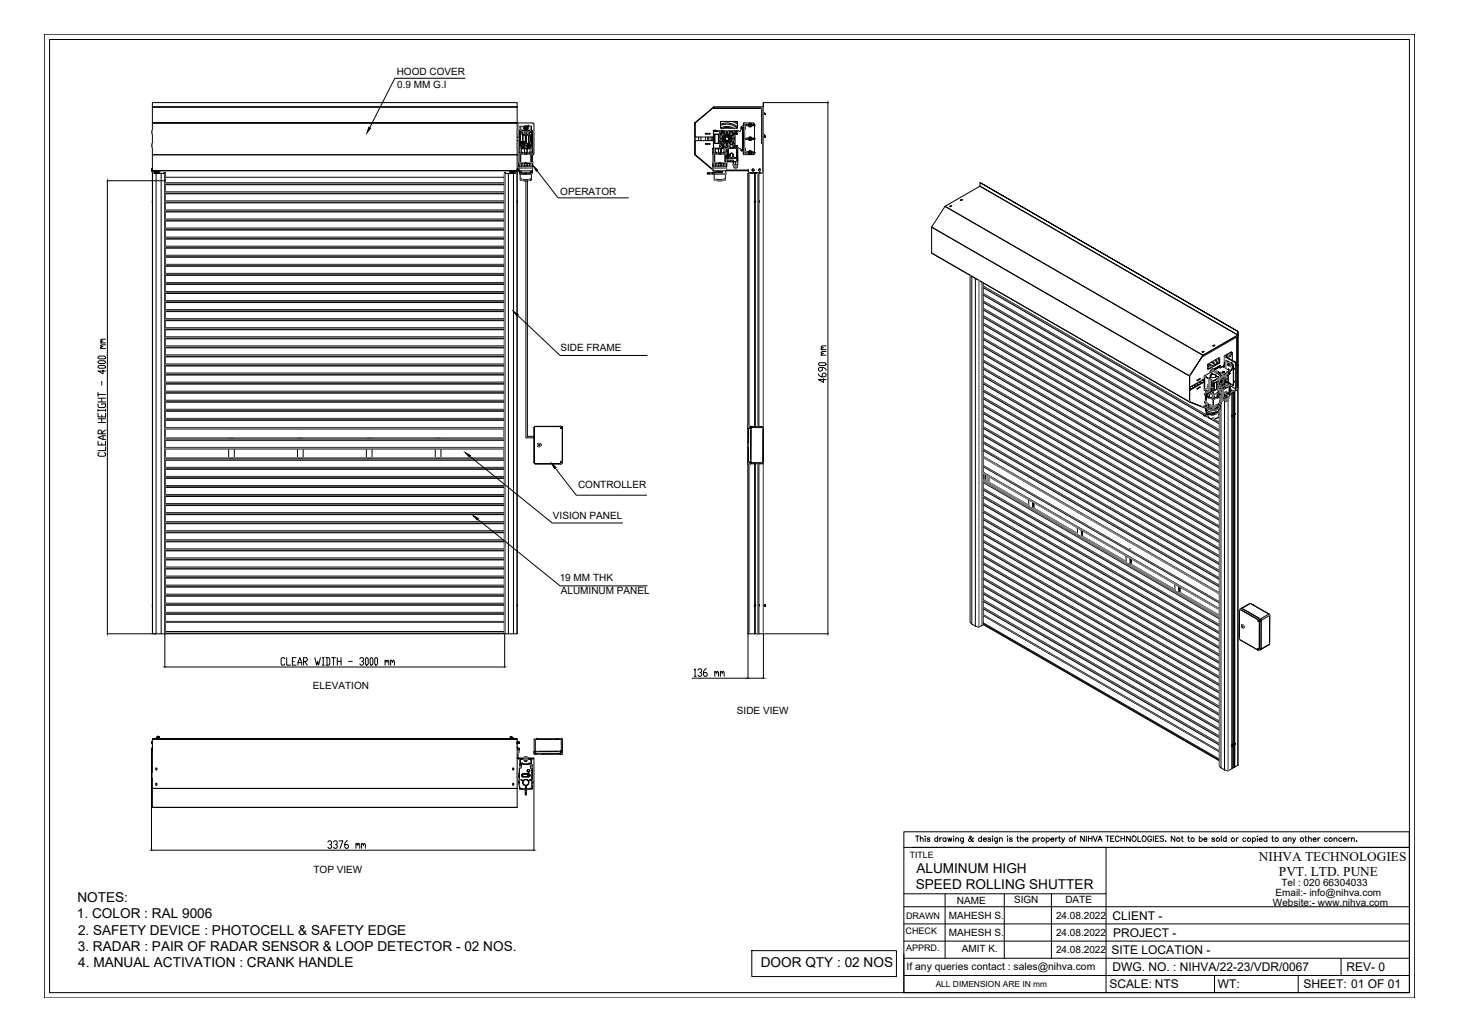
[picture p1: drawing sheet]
<svg xmlns="http://www.w3.org/2000/svg" width="594mm" height="420mm" viewBox="0 0 594 420" stroke-linecap="round" stroke-linejoin="round" font-family="sans-serif">
<defs><g id="words">
<g font-size="5.5">
<text x="373.4" y="355.8">ALUMINUM HIGH</text>
<text x="373.1" y="362.4">SPEED ROLLING SHUTTER</text>
<text x="31.5" y="367.5">NOTES:</text>
<text x="31.4" y="374.2">1. COLOR : RAL 9006</text>
<text x="31.8" y="380.9">2. SAFETY DEVICE : PHOTOCELL &amp; SAFETY EDGE</text>
<text x="31.7" y="387.6">3. RADAR : PAIR OF RADAR SENSOR &amp; LOOP DETECTOR - 02 NOS.</text>
<text x="31.9" y="394.3">4. MANUAL ACTIVATION : CRANK HANDLE</text>
<text x="310" y="394.3">DOOR QTY : 02 NOS</text>
</g>
<g font-size="5.4">
<text x="513" y="351">NIHVA TECHNOLOGIES</text>
<text x="521.1" y="357.1">PVT. LTD. PUNE</text>
</g>
<g font-size="4.9">
<text x="453.3" y="374.8">CLIENT -</text>
<text x="453.5" y="381.7">PROJECT -</text>
<text x="452.9" y="388.7">SITE LOCATION -</text>
<text x="453.3" y="395.7">DWG. NO. : NIHVA/22-23/VDR/0067</text>
<text x="548.7" y="395.7">REV- 0</text>
<text x="452" y="402.7">SCALE: NTS</text>
<text x="496.2" y="402.7">WT:</text>
<text x="531.1" y="402.7">SHEET: 01 OF 01</text>
</g>
<text font-size="4.2" x="369.4" y="395.2">If any queries contact : sales@nihva.com</text>
<g font-size="4.1">
<text x="161.6" y="30.7">HOOD COVER</text>
<text x="161.8" y="35.9">0.9 MM G.I</text>
<text x="228.3" y="79.4">OPERATOR</text>
<text x="228.3" y="143.1">SIDE FRAME</text>
<text x="235.5" y="198.8">CONTROLLER</text>
<text x="225.3" y="211.3">VISION PANEL</text>
<text x="228.1" y="236.9">19 MM THK</text>
<text x="228.5" y="242.1">ALUMINUM PANEL</text>
<text x="127.5" y="280.8">ELEVATION</text>
<text x="300.3" y="291">SIDE VIEW</text>
<text x="127.7" y="355.7">TOP VIEW</text>
<text x="519.7" y="365.3">Email:- info@nihva.com</text>
<text x="522.1" y="361.2">Tel : 020 66304033</text>
<text x="389.9" y="368.5">NAME</text>
<text x="413.2" y="368.2">SIGN</text>
<text x="434.1" y="368.1">DATE</text>
<text x="518.7" y="369">Website:- www.nihva.com</text>
<text x="386.6" y="374.5">MAHESH S.</text>
<text x="430.3" y="374.5">24.08.2022</text>
<text x="386.6" y="381.5">MAHESH S.</text>
<text x="430.3" y="381.5">24.08.2022</text>
<text x="391.8" y="387.8">AMIT K.</text>
<text x="430.3" y="388.5">24.08.2022</text>
</g>
<g font-size="3.7">
<text x="369.2" y="374.5">DRAWN</text>
<text x="369" y="380.7">CHECK</text>
<text x="369.2" y="387.7">APPRD.</text>
</g>
<text font-size="3.6" x="370.7" y="349.8">TITLE</text>
<text font-size="3.4" x="381.3" y="402.2">ALL DIMENSION ARE IN mm</text>
</g></defs>
<!-- layer: 0 -->
<g fill="none" stroke="#000" stroke-width=".41">
<path d="M18 13.9h558.4v392.8h-558.4zM20.2 16.1h554.1v388.4h-554.1zM189.5 31.9h-28.6l-10.3 20.2M61.8 54.1l.2 .2M61.8 59.5l.2 .2M61.8 54.1h.1M61.8 59.2v.3M61.8 59.5h.1M61.9 54h.1M61.9 59.1v.1M62 53.4l-.2 .6M62 58.8l-.2 .3"/>
<path d="M62 54.3h.1M62 53.4h.1M62 58.8h.1M62 59.7h.1M62 54.6h.1M62 60h.1M62 53.2v1.4M62 58.6v1.4M62 53.1v.1M62 58.5v.1M62 58.5h.1M62 53.1h.1"/>
<path d="M62.1 53.1v.1M62.1 58.5v.1M62.1 50.1h148.6zM62.1 54.6h.1M62.1 60h.1M62.2 41.9l148.3-.1 .2 .2v1.6h-148.6zM210.7 60h.1M210.7 50.1v-6.5h-148.6v19.4M210.7 50.1h6.4l.4 .2v12.3l-.5 .4M210.7 55.9h.9M210.7 57.3h.9M210.7 50.1v12.9"/>
<path d="M210.7 58.5v.1M210.7 58.5h.1M210.7 53.1h.1M210.7 54.6h.1M210.8 53.1v.1M210.8 54.6h.1M210.8 58.8l.3 .3-.3 .6M210.8 53.4l.3 .3-.3 .6M210.8 58.6v1.4M210.8 53.2v1.4M211.5 56h-.2M211.5 55.9v.1"/>
<path d="M211.5 56h.1M211.6 55.9l-.3 .1 .3 .1M211.6 56.8h.1M211.6 56.3h.1M211.6 59.1h.1M211.6 54h.1M211.6 58.9h.1M211.6 58.5h.1M211.6 54.6h.1M211.6 54.2h.1M211.6 58.2h.1M211.6 54.9h.1"/>
<path d="M211.6 53.5h.1M211.6 53.5v6.9M211.6 55v3.1M211.7 53.4h.1M211.7 53.5h5.1v6.9h-5.1zM211.7 53.4h5.1M211.8 60h.1M211.8 53.9v6.1M211.9 53.8h.1M211.9 59.9h.1M211.9 51.6v1.8M211.9 53.3h.2"/>
<path d="M211.9 51.6h.2M211.9 59.7h.1M211.9 53.8l.1 .1M212 53.9l-.2 6.1M212 53.9l-.1 .1M212 59.6v.1M212 60h-.1M212.1 51.5v1.9M212.1 53.7l-.2 .1M212.1 59.6h.4M212.1 59.6h-.1M212.2 53.6h.1"/>
<path d="M212.1 53.7h.1M212.2 53.7l-.2 .2M212.2 53.6v.1M212.2 53.6h1.7M212.2 59.6h-.2M212.3 53.6v.1M212.3 53.7h-.1M212.3 53.6h.4M212.3 53.4h.1M212.4 58.2l.1 .8M212.4 58.2h.1M212.4 58.2l.1 .6 .5 .3"/>
<path d="M212.5 58.2l.1 .7 1.1 .2M212.5 59.6h-.4M212.5 59.6l-.5 .1v.3M212.6 53.4h.1M212.6 59l.3 .1M212.6 58.1h.1M212.6 59l.3 .2M212.6 59v1.1M212.6 59.7h.1M212.6 59.7h-.4v.4M212.6 59.6v.1M212.6 59.6h-.1"/>
<path d="M212.6 59.7v.4M212.7 53.4h.1M212.7 57.9l-.3 .3M212.7 57.9l-.3 .2M212.7 57.9h.1M212.7 53.6l1.2 .1M212.7 53.6l.1 .1M212.7 53.7v1M212.8 54.8l.2 .2v2.7M212.8 54.7h1.3zM212.8 53.7v1.1l1.3 .2M212.8 53.7l-.8 .3-.1 5.9"/>
<path d="M212.9 59.1h.1M212.9 59.2v.9M212.9 53.4h.1M213 57.8l-.2 .1M213 53.4h.1M213 57.8v.1M213 57.8h.1M213 57.7a.73 .73 0 0 0-.7 .5 .73 .73 0 0 0 .2 .8v.6M213 59.1h.5M213 59.1l.4 .1M213 59.1l.2 .1M213.1 59.2l-.1 .9"/>
<path d="M213.1 55h1M213.1 55h.1M213.1 55v2.7M213.1 59.2h.1M213.2 59.2v.9M213.3 59.2v.9M213.3 59.2l.1 .9M213.4 59.2l.1 .1M213.4 51.9v.6M213.5 59.3v.8M213.5 59.1l.1 .1M213.6 59.2l-.1 .1"/>
<path d="M213.6 58.6h.1M213.7 59v.1M213.7 59h.1M213.7 59l-.1 1.1M213.7 59.1h-.2M213.7 51.5l-1.8 .1M213.8 51.9l.4-.2 .4 .2v.5l-.4 .3-.4-.3zM214 53.7h.1M213.9 59.7v.4M213.9 53.7v.3M213.9 59.7l.2 .4M213.9 53.6h.1"/>
<path d="M213.9 53.6h-.5M213.9 53.6l.1 .1M213.9 53.7h.1M214 52.2v.1M214 54.1l.5-.1-.5 .1M214 53.7v.3M214 54v.1M214 54l.1 .2M214 53.7h.5M214 53.7l.2 .2 .3-.2M214 59.6h.5M214 59.6h.1"/>
<path d="M214 59.6l-.1 .1M214 53.7h.4M214 59.5l-.1 .2M214 54.1h.1M214 54.1l.1 .1M214.1 53.7h.3M214.1 57.8h-1.1M214.1 57.8h.1M214.1 54.1v.1M214.1 54.1h.1M214.1 59.6h.1M214.1 58.9l-.4 .1h.4v.5"/>
<path d="M214.1 58.9l-.4 .1M214.1 57.9h-1.3M214.1 57.8l-1.1 .1M214.1 54.7v.3M214.1 55v2.7M214.1 54.2v.5M214.1 57.9l-.2 .9M214.1 53.4h.1M214.1 54.2v.6M214.1 54.8v4.1M214.1 58.9v.6M214.1 59.5v.1"/>
<path d="M214.1 58.9v.1M214.1 58.8v.1M214.1 57.8v.1M214.1 54.7v.1M214.1 52v.4M214.1 54.2h.1M214.1 54.2v5.4M214.1 54.1h.2M214.1 59.6h.2M214.2 53.5v.2M214.2 54.2h.1M214.2 59.6h.1"/>
<path d="M214.3 53.5v.2M214.4 53.4h.1M214.4 54.2l-.2 5.4M214.4 59.6h.1M214.4 59v.5M214.4 59.5v.1M214.4 54.2v5.4M214.4 54.2h.1M214.4 54.8v3.8M214.4 54.2v.6M214.4 54.7v.1M214.4 54.1l-.1 .1"/>
<path d="M214.4 54.1h.1M214.4 59.6h-.1M214.4 54.2v.5h1.2h-1.2v.3M214.4 54.1v.1M214.4 55v3.4h1.1M214.5 53.6h.1M214.5 53.7h.1M214.5 59.5l.1 .2M214.5 59.6l-.6 .1M214.5 59.6l.1 .1M214.5 53.6v.1M214.5 54l-.1 .1"/>
<path d="M214.5 54l-.1 .2M214.5 53.7l.1 .3M214.5 53.7v.3M214.5 53.6l1.8 .1M214.5 53.6h.5M214.6 59.7l-.2 .4M214.6 59.7v.4M214.7 51.5h1.7M214.9 58.9h1l-.5-.5h-1v.5h.5l-.5 .1 .1 .6M214.9 58.9v.1M215 58.9v1.2M215 51.9v.6"/>
<path d="M215.1 58.9l.1 1.2M215.1 58.9v1.2M215.1 58.9h-.1M215.2 51.5l-.2-.3 .3-.2v.5M215.2 58.9h.1M215.2 59v1.1M215.2 58.9v.1M215.3 59h.2M215.4 55l.1 3.4M215.4 55h-1M215.4 55h.1M215.4 58l.1 .2"/>
<path d="M215.4 55v.1M215.4 55.1v2.9M215.5 53.4h.1M215.5 58.4l.4 .4-.3 .2M215.5 58v.1M215.5 55.1v2.9M215.5 55.1h.1M215.5 55l-.1 .1M215.5 58h-.1M215.5 58.1h.1M215.5 58h.7M215.5 59v1.1"/>
<path d="M215.5 55h-.1M215.5 55h.7M215.5 55h.1M215.5 55v.1M215.5 58.1h.7M215.6 54.7l-1.2 .3M215.6 54.7l.1 .1M215.6 53.7l.1 1M215.6 53.7v1M215.7 54.8l-.3 .2M215.7 53.6l-1.2 .1M215.7 53.6l-.1 .1"/>
<path d="M215.7 53.6l.6 .1M215.7 53.7l.8 .3M215.8 53.4h.1M215.9 59.6h.1M215.9 59.6h.5M215.9 59.7h.3v.4M215.9 59.7v.4M215.9 53.4h.1M215.9 58.8v1.3M215.9 59.6v.1M216 59v.6M216.2 53.4h.1"/>
<path d="M216.2 55l-.7 .1M216.2 58v.1M216.2 58.1h.1M216.3 55.1h.1M216.2 54.9l-.7 .1M216.2 55v.1M216.2 55h.1M216.2 58h.1M216.2 59.6l.3 .1zM216.3 53.7h.1M216.2 55.1v2.9M216.3 58l-.1 .1"/>
<path d="M216.3 55.1v2.9M216.3 55.1h-.1M216.3 53.7l.2 .3M216.3 53.7l.2 .1M216.4 53.4h.1M216.4 53.7l.1 .1M216.4 59.6h.1M216.4 59.6h-.5M216.4 51.5v1.9M216.4 51.5l.2 1.9M216.4 53.3h.2M216.4 51.6h.2"/>
<path d="M216.5 60h.1M216.5 59.9v.1M216.5 59.7h.1M216.5 59.7v.2M216.5 59.9h.1M216.5 54h.1M216.5 54l.1 5.9M216.6 53.9h.1M216.5 53.8l.1 .2M216.6 59.9h.1M216.6 53.1l.2 .4M216.6 54v5.9"/>
<path d="M216.6 53.9l-.1 6.1M216.6 53.9v.1M216.8 53.4h.1M216.8 59.6v.4M216.8 55.3v2.5M216.8 58.5h.1M216.8 58.9h.1M216.8 54.2h.1M216.8 54.6h.1M216.8 54.7h.1M216.8 58.4h.1M216.8 55.2h.1"/>
<path d="M216.8 57.9h.1M216.8 53.5v6.9M283.1 50.1v12.9M283.1 50.1h.1M283.2 55.4l.4 .4h7.1M283.2 50.1v12.9M283.2 50.1h.1M284.7 55.8v1.5M285.6 55.8v1.5M287.5 55.8v1.5M287.6 58.5l.1 .3M287.7 54.3l-.1 .4"/>
<path d="M288.4 55.8v1.5M288.9 55.8v1.5M289.1 58.5l.1 .3M289.2 54.3l-.1 .4M289.8 55.8v1.5M290.2 55.8v1.5M290.7 53.7h.1M290.7 53.5h.1M290.7 57.3h-7.1l-.4 .5M290.7 53.5v6.9M290.7 53.4h.1M290.8 53.4h.1"/>
<path d="M290.8 53.4h5M290.8 43.7l-.6 .5M290.8 43.6l-7.7 6.5M290.9 43.7l-7.7 6.4M290.9 43.6h-.1M290.9 43.6h20.1M290.9 43.7h.1M290.9 43.7h-.1M290.9 43.7h20.1M291.1 53.4h.1M291.2 54.7h1.6v3.7h-1.6zM291.2 58.4h1.6"/>
<path d="M291.3 58.4l-.1-3.7h1.5v3.7M291.3 53.4h.1M291.5 53.4h.1M291.7 53.4h.1M293.4 53.8v.2M293.4 54v6.1M293.4 53.9h.1M293.4 59.2h.1M293.4 57.2h.1M293.4 55.9h.1M293.4 59.4v.1M293.4 55.7h.1"/>
<path d="M293.4 55.8h.1M293.4 57.4h.1M293.4 54.7h.5M293.4 54.8h.6M293.4 59.1l.1 .1M293.4 59.5h.1M293.4 53.8h.1M293.4 53.7v.1M293.4 55.7l.5 .2M293.4 53.9v.1M293.4 53.7h.1M293.4 55.9l.5 .1"/>
<path d="M293.4 53.8v.1M293.4 57.3v.1M293.4 53.9l.4 .3M293.4 57.2v.1M293.5 53.7h-.1M293.5 59.2l-.1 .1M293.5 53.9l-.1 .1M293.5 53.8h-.1M293.5 53.8l.4 .3M293.5 53.7h.1M293.5 53.7l.4 .4M293.5 54l.2 .2"/>
<path d="M293.6 50.7a6.5 6.5 0 0 1 6.9 1M293.6 51.2a6 6 0 0 1 6.7 1M293.6 49.7l.2-.2h6.5l.2 .2v2.3l-.2 .2M293.6 49.7v2.3l.2 .2 6.5 .1M293.6 53.6h1.9M293.6 59.3h.1M293.6 59.3l-.2 .2M293.6 59.3v.8M293.6 59.2l-.2 .3M293.6 52.2a5.1 5.1 0 0 1 5.3 0M293.7 53.6v.4M293.8 58.9l-.3 .3"/>
<path d="M293.8 54.2v.1M293.8 58.9h.1M293.8 58.9l-.4 .4v.8M293.8 54.3h.1M293.8 58.9l.1 .1M293.8 54.2l.2 .6M293.9 54.1l-.1 .1M293.9 59h.1M293.9 54.2h.4v.4M293.9 56v.1M293.9 56h.1M293.9 57.1h.1"/>
<path d="M293.9 54.1h.1M293.9 59l-.3 .2M293.9 57.1v.1M293.9 59l-.5 .5M293.9 57.1l-.5 .2M293.9 54.2h-.1M293.9 57.3h.1M293.9 57.2l-.5 .2M293.9 57.3l-.5 .1M293.9 56v1.1M293.9 54.1v.1M293.9 55.9v.1"/>
<path d="M293.9 57.2v.1M293.9 57.2l.1 .1M294 57.3l.5 .8M294 58.4h-.6M294 53.4h.1M294.1 53.6v.5M294.1 49.5l-.5 .2M294.2 53.4h.1M294.3 58.4h.1M294.3 54.7h.1M294.3 58.4v.1M294.3 54.7l-.3 .1"/>
<path d="M294.3 58.4h-.5v.5M294.3 54.7l.2 .2M294.3 54.7l.2 .1M294.3 58.4l.1 .1M294.3 58.9v1.3M294.3 54.6v.1M294.3 58.5l.1 .4h-.5M294.3 58.5h.1M294.4 54.6h-.1M294.4 54.6h.1M294.4 54.6l.2 .2M294.4 58.4l1 .6"/>
<path d="M294.4 58.4l.2 .2M294.4 53.4h.1M294.5 54.9l-.5 1M294.5 58.1h.1M294.5 54.7h.2zM294.5 58.1l.1 .2M294.5 58.2l-.2 .2M294.5 58.4h.2M294.5 54.9h.1M294.5 58.2h.1M294.5 58.2l.1 .1M294.5 58.4l-.1 .1"/>
<path d="M294.5 58.4l.9 .5M294.5 54.8h.2M294.5 54.8v.1M294.5 52.2l1.7-.3 1.6 .3M294.6 58.4l.8 .5M294.6 58.3h.1M294.6 54.8h.1M294.6 58.3l-.2 .2M294.6 58.6v1.6M294.6 53.6v1.1M294.6 54.7h.1M294.6 58.3l.1 .1"/>
<path d="M294.6 54.8h-.1M294.6 58.6l.8 .4M294.6 59l.7 .3M294.6 58.7l.7 .6M294.6 58.9l.7 .4M294.6 53.6v.5M294.6 59h.1M294.7 59v1.2M294.7 58.4l.8 .4M294.7 54.8h-.1M294.7 59l.6 .3M294.7 54.7v.1"/>
<path d="M294.8 59.1v1.1h-.3M294.9 59.1v1.1M295.3 59.3v.3M295.3 53.6l.1 .1M295.3 53.6h.1M295.3 53.7l.2 .6M295.3 53.6l.1 .4M295.4 53.6v.1M295.4 53.7l.2 .3M295.4 59.3l-.3 .8M295.4 59.3h-.1M295.4 53.9l-.8 .2"/>
<path d="M295.4 53.7h.1M295.4 59v.1M295.4 54l-.8 .4M295.4 54.1l-.8 .4M295.4 58.9l.1 .1M295.4 56.7h.1M295.4 56.4h.1M295.4 59.1h.1M295.4 54h.1M295.4 59.1l-.2 1.1M295.5 54h.1M295.5 59l-.1 .3"/>
<path d="M295.5 54.1v.2M295.5 59l-.1 .1M295.5 54.1l-.9 .5 .9-.4M295.5 58.8l-.1 .2M295.5 59.1h.1M295.5 54.2l-.9 .5M295.5 58.8h.1M295.5 59.1l-.2 1.1M295.5 59h.1M295.5 54v.3M295.5 58.8v.1M295.5 59.1l-.3 1.1"/>
<path d="M295.5 53.6v.1M295.5 59.1h-.1M295.5 53.7l.1 .3M295.5 58.9v.1M295.5 54.3l-.8 .4M295.5 56.6v.1M295.5 54.3h.1M295.5 53.7l.2 .4M295.5 56.4a.69 .69 0 0 1 1.1-.4 .69 .69 0 0 1 0 1.1 .69 .69 0 0 1-1.1-.4M295.5 56.4l.2 .7 .5 .2M295.5 58.8l.1 .1M295.5 58.9h.1"/>
<path d="M295.5 59.5l-.1 .6M295.5 58.9v.2M295.5 59.4v.1M295.5 59.4h.1M295.5 53.7l.2 .6M295.5 53.6h1.3M295.6 53.6l-.1 .1M295.6 53.6l1.2 .1M295.6 54h.1M295.6 59.4l-.1 .1M295.6 54h-.1M295.6 59.4h1.2"/>
<path d="M295.6 59.1h.1M295.6 54v.2M295.6 59.4h-.1M295.6 59.4v.8M295.6 59.1l-.3 1M295.6 54l.1 .2M295.6 59.1l-.1 .3M295.6 53.4l.6-.3 .6 .3M295.6 54.2l-.1 .1M295.6 54.2h.1M295.7 58.9h.1M295.6 58.9h.1"/>
<path d="M295.7 54.3h.1M295.6 59h.1M295.6 58.9v.2M295.6 59v.1M295.7 59.1h.1M295.6 54.2v.1M295.6 58.8l.1 .1M295.6 54.3h-.1M295.6 54.2h1.2M295.7 59.1h1M295.7 58.9l-.1 .2M295.7 58.9l-.1 .1"/>
<path d="M295.7 54.2h1M295.7 59.1h1l.1 .3M295.7 59.1l-.1 .3M295.7 54.3h1M295.7 54.3h-.2M295.7 59h-.1M295.7 59h1M295.7 58.9h1M295.7 58.9l1 .1M295.8 53.4h.1M295.8 53.4v.1M295.8 53.4h.3"/>
<path d="M295.9 53.4h.2M296.1 53.5h.1M296.1 53.4h.1M296.1 53.5h3.1v6.9h-3.1l2.9-.3v-6.3zM296.1 53.4h3.1M296.6 59.9l-.2 .4M296.6 59.9h.3M296.7 58.9h.1M296.7 58.9v.1M296.8 59h.1M296.7 54.3h.2M296.8 58.9h.1"/>
<path d="M296.8 59.1h.1M296.7 59.1h.1M296.7 54.2v.1M296.7 54.3h.1M296.7 54.2h.1M296.8 54.2h.1M296.7 58.9l.1 .2M296.7 58.9l.1 .1M296.8 58.8l-.1 .1M296.8 54.3h.1M296.8 58.8v.1M296.8 54.2l.1 .1"/>
<path d="M296.8 58.9h-.1M296.8 58.9v.2M296.8 59v.1M296.8 59.1v.3M296.8 53.7l-.1 .4M296.8 54l-.1 .2M296.8 54h.1M296.8 59.1l.3 1.1M296.8 59.1l.4 1.1M296.8 53.6l.1 .1M296.8 54v.2M296.8 53.6v.1"/>
<path d="M296.9 53.7h.1M296.8 59.4l.1 .1M296.8 58.8h-.1M296.8 58.8h.1M296.9 58.8l-.1 .1M296.9 59.4h-.1M296.9 59.4v.1M296.9 53.6h1.9M296.9 54.3h.1M296.9 53.7l-.2 .6M296.9 59.5l.1 .3M296.9 58.9v.2"/>
<path d="M296.9 54.3l.9 .5M296.9 58.8h.1M296.9 59.9l-.4 .1h.4M296.9 58.8v.1M296.9 53.7l-.1 .3M296.9 58.9v.1M296.9 54.2l.9 .5M296.9 59.1h-.1M296.9 54.2l.6 .2M296.9 58.8h-.1M296.9 54h.1M297 59.1h.1"/>
<path d="M296.9 53.7v.3M296.9 54v.3M296.9 53.6v.1M296.9 59.1h.1M296.9 59l.1 .1M296.9 54.1l.5 .2v-.7l.1 .9M296.9 54.1v.2M296.9 59l.1 .3M296.9 54.1l.6 .3-.6-.2M296.9 59.8v.1M297 54h-.1M297 54h.1"/>
<path d="M297 58.9l-.1 .1M297 58.9h.1M297 59.1l.3 1.2M297 59.8l-.1 .2M297 58.9v.1M297 59l.5-.3zM297 59v.1M297 60l.1 .2M297 59.3h.1M297 60h.1M297 53.6h.1M297 53.7l-.1 .3"/>
<path d="M297 59.3l.3 .9M297.1 53.7l-.2 .6M297.1 59.3v.1M297.1 53.6h-.1M297.4 59.2l-.3 .1M297.4 58.9l-.4 .1M297.4 59.2v1.1M297.4 58.9v.3M297.4 58.9l-.3 .4M297.4 59.1l-.3 .2M297.4 58.8v.1M297.5 58.7l-.5 .2"/>
<path d="M297.5 54.5l.3 .2M297.5 58.7l-.1 1.6M297.8 58.3l-.9 .5M297.8 54.8v.1M297.8 54.8h.1M297.8 58.3h.1M297.8 54.9h.1M297.8 58.4l-.9 .4M297.8 54.8l-.9-.5 .9 .5M297.8 58.4l-.9 .5M297.8 54.8l.1 .1M297.8 58.3l.3 .1"/>
<path d="M297.8 58.3l.2 .1M297.8 58.3l.1 .1M297.8 58.4h.1M297.8 58.4l-.3 .3M297.9 58.3v.1M297.9 58.2l-.1 .1M297.9 54.9v.1M297.9 58.2h.1M297.9 54.9h.1M297.9 58.4l.1 .1M297.9 54.7l-.1 .1M297.9 54.7h-.1"/>
<path d="M297.9 58.2l.2 .2M297.9 58.1v.1M297.9 55l.5 .8M297.9 58.1h.1M298 58.2l.1 .1M298 54.9h.1M298 54.7l-.2 .1M298 58.2l.2 .2M298 55l.5 .8M298 54.7h.1M298 54.6h.1M298 58.4h.1"/>
<path d="M298 54.6v.1M298 58.5h.1M298 54.9l.5 .9M298 54.8v.1M298 54.6l-.1 .2M298 54.6l.1 .1M298.1 58.5v.4h.4M298.1 54.6h-.1M298.1 58.4h.1M298.1 54.8l-.1 .1M298.1 54.7l-.2 .2M298.1 54.7h.1"/>
<path d="M298.1 58.4v.1M298.2 58.4h-.1M298.2 58.4h.4v.5M298.2 54.7l-.2 .1M298.3 49.5l2.2 1M298.4 55.8l.1 .1M298.4 57.3l-.5 .8M298.4 57.3h.1M298.4 55.8v.1M298.4 55.8h.1M298.4 55.9l.1 .1M298.5 57.2h.1"/>
<path d="M298.5 57.3h.1M298.5 59h.1M298.5 54.1h.1M298.5 57.1l-.1 .1M298.5 56v.1M298.5 54.1v.1M298.5 55.9h.1M298.5 57.2v.1M298.5 57.1h.1M298.5 57.3l-.5 .9M298.5 55.8h.1M298.5 56.1v.9"/>
<path d="M298.5 56h.1M298.5 54.2h.1M298.5 54.2h-.4v.4M298.5 57.3h.2M298.5 59l.5 .5M298.5 57.1l.2 .1M298.5 56.1v1M298.5 54.1l.1 .1M298.6 57.1l.1 .1M298.6 57.1h.1M298.6 56.1h-.1M298.6 58.9h-.1"/>
<path d="M298.6 54.2v.1M298.6 54.2h.1M298.6 55.8h-.1M298.6 57.3h.1M298.6 55.8l-.1 .1M298.6 57.3l-.6 .9M298.6 58.9h.1M298.6 56v1.1M298.6 56.1v1M298.6 58.9l-.1 .1M298.6 58.9l.4 .4M298.6 58.9l.3 .3"/>
<path d="M298.6 56h.1M298.6 56v.1M298.6 57v.1M298.6 55.7l.1 .1M298.6 54.3v.4h-.5M298.6 58.8v.1M298.6 58.9l.3 .2M298.7 55.8h-.1M298.7 57.1h.1M298.7 56v1.1M298.7 57.3l-.1 .1M298.7 55.8l-.2 .1"/>
<path d="M298.7 57.3l.3 .1M298.7 53.6v.3M298.7 54.2v1.6M298.7 57.3v1.6M298.7 59.2v1.1M298.7 55.8v.1M298.7 57.1l.2 .1M298.7 55.8h.1M298.7 57.3h.1M298.7 56h-.1M298.7 57.2h-.2M298.8 55.9h.1"/>
<path d="M298.7 55.9h.1M298.7 57.2h.1M298.7 55.9l-.2 .1M298.8 57.2h.1M298.8 57.2h-.1M298.8 53.6l.1 .1M298.9 53.6v.1M298.9 53.7h.1M298.9 53.7l-.4 .4M298.9 54l-.3 .2M298.9 53.7v.1M299 57.3h.1"/>
<path d="M298.9 55.9l-.3 .1M298.9 53.8h.1M298.9 53.8l-.4 .3M298.9 53.9h.1M298.9 55.9h.1M299 53.7l-.1 .1M299 55.7l-.3 .1M299 59.3h.1M299 59.3v.2M299 57.4h.1M299 55.8h.1M299 53.8h.1"/>
<path d="M299 55.8l-.2 .1M299 57.3h-.3M299 53.8v.1M299 55.8v.1M299 57.3v.1M299 53.9l-.4 .3M299 55.9h-.2M299 59.1l-.1 .1M299 59.5h.1M299 59.5l-.1 .7M299 53.8v5.7M299 59.2v.1"/>
<path d="M299 53.9h-.1M299.2 53.4h.1M299.2 53.5h.1M299.2 53.4l-3.1 .1M299.2 53.4h1.7M299.2 55.3h.1M299.2 57.7l.1 .1M299.2 57.9h.1M299.2 53.5l.1 1.8M299.2 57.7h.1M299.3 55.4h-.1M299.3 53.4l-.1 .1"/>
<path d="M299.3 55.3l-.1 .1M299.3 57.8h.1M299.3 53.4l-.1 7M299.3 55.4h.2M299.3 57.8h.2M299.6 49.5l.9 .5M299.7 54l2.1-.6 .4-1.8 .3-.1v10.1l-.7-1-1.9-.5-.3-.4-.1-5.1zM299.7 53.4l1.1 .1-1.5-.1M300.4 59.5h.1M300.4 59.6h.1M300.4 54.4h.1M300.4 54.5h.1"/>
<path d="M300.8 53.4h.1M300.8 53.4l.1 .1M300.9 53.4v.1M300.9 53.5h.1M300.9 53.5v.2M302 52.4h.1M302 51.9h.1M302.1 51.7v.6M302.1 51.7h.1M302.1 51.7l-.1 .7M302.5 51.3l.4 .2M302.5 51.3h.1"/>
<path d="M302.6 51.3h.1M302.7 51.3v.2M302.9 50.6v-.5h.4v.5M303.3 50.1h3.7l.4 .5-.1 12.2-.3 .2h-3.7M303.3 51.3h.1M303.4 51.3h.1M303.4 51.6l.3 .3-.3 .8M303.4 51.3l-.1 1.7M303.4 51.6h.1M303.4 52.7h.1M305 50.7l-1.3 .3 1.3 .2M305 56.3l-1.3 .3 1.3 .2"/>
<path d="M305.5 56.5l.3 .1zM305.5 50.9l.3 .2zM306.4 50.7l.8 .3-.8 .2M306.4 56.3l.8 .3-.8 .2M307.4 50.8l.3 .1-.3 .3M307.4 56.4l.3 .1-.3 .3M309.8 43.7v.4h.6M310.2 43.7v.4M310.3 44.2v14.3h.6v11.4l-.5 .4h-5.1l-.4-.2v-1.1l-.2 .5M310.3 44.2h-20.1l-7 6.1M310.3 58.4h.6M310.9 43.7v26.5l-.5 .5h-1.3v11.2v-11.2"/>
<path d="M310.9 44.1l-.6 .1M311 43.6h.1M311 43.6l.1-1.6-.1 1.7M311 42v-.2l.1 .2M311 43.7l.1 130.1M311.1 41.8h26.2M311.1 46.7h.1M311.1 55.9h.1M311.1 46.2h.1M311.1 55.4v.5M311.1 55.8v.1M311.1 46.2v.5"/>
<path d="M311.1 46.4v.3M311.1 55.5v.4M311.1 46.7h.5M311.1 46.2h.5M311.1 55.9h.5M311.1 55.4h.5M311.1 46.2v.4M311.1 46.6v.1M311.1 55.4l.1 .1M311.1 55.4v.1M311.1 55.5l.1 .4M311.1 46.2l.1 .4"/>
<path d="M311.1 55.4h.1M311.2 55.9h.1M311.2 55.4v.5M311.2 55.9h-.1M311.2 46.6l-.1 .1M311.2 46.7h.1M311.2 46.2v.5M311.2 55.5v.4M311.2 46.2h.1M311.2 46.2v.4M311.2 55.4h.1M311.2 46.2l.1 .5"/>
<path d="M311.2 55.9h.2M311.2 46.2h-.1M311.2 46.6v.1M311.2 55.4l.1 .5M311.2 55.4l.1 .1M311.3 46.2v.4M311.3 55.4h.1M311.3 46.2h.1M311.3 55.9h.1M311.3 46.6v.1M311.3 55.4v.5M311.3 46.2v.5"/>
<path d="M311.3 55.5v.4M311.3 55.4l.1 .5M311.3 46.2l.1 .5M311.3 46.7h.1M311.3 55.4l.1 .1M311.3 46.6l-.1 .1M311.4 46.2h.1M311.4 46.6l-.1 .1M311.4 55.5v.4M311.4 46.2v.4M311.4 55.4h.1M311.4 46.2v.5"/>
<path d="M311.4 55.9h.1M311.4 55.9h-.1M311.4 46.2h-.1M311.4 55.4v.5M311.4 46.7h.1M311.4 55.5l.1 .4M311.4 46.2l.1 .4M311.4 55.4l.1 .5M311.5 55.9h.1M311.5 46.6v.1M311.5 55.4v.5M311.5 46.2v.5"/>
<path d="M311.5 46.6l-.1 .1M311.5 46.2h.1M311.5 55.5v.4M311.5 46.2v.4M311.5 55.9h-.1M311.5 46.2h-.1M311.5 46.7h.1M311.5 46.2l.1 .5M311.5 55.5l.1 .4M311.5 55.4h.1M311.5 46.2l.1 .4M311.6 46.2h.1"/>
<path d="M311.6 55.9h.1M311.6 55.4l-.1 .1M311.6 46.2v.5M311.6 46.7h.1M311.6 55.4v.5M311.6 55.4l.1 .1M311.6 55.5v.4M311.6 46.2v.4M311.6 55.4h.1M311.6 46.6h.1M311.6 55.9h-.1M311.6 46.2h-.1"/>
<path d="M311.6 55.5h.1M311.7 55.5l-.1 .4M337.3 42v216.1M43.7 73.7h23.6M43.7 73.8v184.3M61.7 68.9v.4l.1-.5 .3 .1-.3 .2M61.7 69.3v.3zM61.7 69.6h.4M61.7 69.6l.1 .1M61.7 69.6h.1M61.8 69.5h.3M61.8 68.8l-.1 .1"/>
<path d="M62.1 68.8v.1M62.1 63.1h148.6M62.1 63.1v6.5h148.6v-6.5M62.1 69.6h148.6M62.1 70.3l.1 188M62.1 69.1v.5M62.1 69.6v.3h.3v-.3M62.1 69.6v.1M62.2 70.7h1.4v187.6h-1.4zM62.6 70.2l-.3 .5M62.8 69.9v.3M62.8 70.4v.3"/>
<path d="M63.6 70.7h2.1M64.2 69.6v.3h-1.8v.4h-.3v-.4M64.2 70.4l-1.4-.2 1.4 .2v.3M64.2 69.9v.3M64.6 69.6v1.1M64.7 69.6v1.1M65.1 69.6v1.1M65.7 70.7h1.4v187.6h-1.4zM66.8 70.6v.1M66.8 70.6h.1M66.9 70.5l.3 .1M66.9 70.5l.4 .2"/>
<path d="M66.9 70.6h.1M66.9 70.5l-.1 .1M66.9 70.5v.1M67 70.6h.1M67.1 70.7v187.6M67.2 70.6h.1M67.2 70.6v.1M67.2 70.7h.1M67.2 70.6h-.2M67.3 70.7h.1M67.3 70.7l-.1 .1M67.3 70.7v187.6"/>
<path d="M67.3 73.7h.1M67.3 73v185.3M67.3 78.5h138.2M67.3 74.8h138.2M67.3 72.2h138.2M67.3 79h138.2M67.3 78.2h138.2M67.3 75.3h138.2M67.3 78.6h138.2M67.3 74.5h138.2M67.3 74.9h138.2M205.5 73l.1 185.3"/>
<path d="M205.5 70.7h.1M205.5 70.7v187.6M205.6 70.7h.1M205.6 70.7v.1M205.6 70.6h.1M205.6 70.6h.2M205.6 70.6v.1M205.7 70.6h.1M205.7 70.6h-.1M205.7 70.7v187.6M205.8 70.6l.1 .1M205.8 70.6h.1"/>
<path d="M205.9 70.6h-.1M205.9 70.5l-.4 .2M205.9 70.5l-.3 .1M205.9 70.5l.1 .1M205.9 70.6h.1M205.9 70.5v.1M206 70.6h-.1M206 70.6v.1M207.2 70.7h-1.5v187.6h1.5M207.7 69.6v1.1M208.2 69.6v1.1M208.6 69.6v.3h1.8v-.3"/>
<path d="M208.6 70.7v-.3h1.4v.3M208.6 70.4h1.4M208.6 69.9v.3M209.2 70.7h1.5v187.6h-1.5zM209.2 70.7h-2v187.6h2M210 69.9v.3M210.3 70.2l.2 .5M210.4 69.9h.3v.4h-.3zM210.7 70.7v187.6M210.7 69.2v.3M210.7 70.3v.4M210.7 69.1l.1 .4"/>
<path d="M210.7 69.5v.4M210.8 69.1v.4M210.8 69h.1M210.8 69v.5M210.8 69.5h.1M210.8 69l.1 .5M210.8 69.1l.1 .4M210.9 69.1v.4M210.9 69.5h.1M211.2 69.2l.3 .2M211.2 69.2v.2M211.2 69.6h.3"/>
<path d="M211.2 69.6v.1M211.2 68.9h.1M211.2 69v.2M211.2 68.9h.3zM211.4 67.6h.1M211.4 66.7v.9zM211.4 62.8h.1M211.4 66.2v.5M211.4 62.8h.5M211.4 66.2v.5h.4M211.4 67.6h.7M211.4 66.2h.1"/>
<path d="M211.4 60.6h.1M211.4 62.8l.1 3.4M211.4 68.5h.1M211.4 60.5v.1M211.4 60.6h5.6M211.4 60.6v1.7M211.4 67.6l.1 .9M211.5 67.6h2.2M211.5 68.5h5.5M211.5 68.5v1.1h5.5v-1.1M211.5 69l-.3 .2M211.5 68.5h.1"/>
<path d="M211.5 63l-149.4 .1M211.5 60.5h.2M211.5 60.5h-.1M211.5 69.7h-.3M211.5 69.6v.1M211.6 70.1h.1M211.6 70.4h.1M211.7 60.5h.1M211.7 60.5h5.1M211.7 66.7h.1M211.7 62.7l.1 .1M211.7 62.7h.1"/>
<path d="M211.8 62.4l.1 .3M211.8 66.3l-.1 .4M211.8 62.4l-.1 .3M212 62.3h.1M211.8 62.3h-.4v.5M211.8 66.7h.2M211.8 62.8h.2M211.8 62.3l-.1 .1M211.8 66.3h-.1M211.8 66.7l.2 .8v-.6M211.8 70.8h.2M211.8 69.6v.3"/>
<path d="M211.8 70.8h.1M211.8 70.8l.1 .1M211.9 66.7h.4M211.9 60l.2 .1M211.9 70.9l.2 2.5M211.9 60.1h.2M211.9 70.9h4.6M212 66.7h.1M211.9 66.3v.4M211.9 60h.1M211.9 66.2h-.5M212 62.4h.1"/>
<path d="M212 62.8h.1M211.9 62.3v-.3l.3 .3M211.9 62.8v3.5M212 60l.1 .1M212 60l.2 .1M212 66.3h-.2M212 66.3h.8l-.1 .4M212 66.7h.4M212 62.4l-.1 .3zM212 66.3l-.1 .4M212 62.7l.8 .1M212 66.3h-.1"/>
<path d="M212 66.7h.8M212 62.3l.8 .1M212 62.7h.8M212 70.1h.3M212 62v-.5l-.2 .8M212.1 60.1v.1M212.1 60.6h-.7v2.2M212.1 67.6h.2M212.1 60.6h.1M212.1 60.6h.2M212.1 67.6h.1M212.1 73.5l1.5 .1"/>
<path d="M212.1 60.1l1.9 .1M212.1 73.5h.9M212.2 60.1h-.1M212.2 60.1h.1M212.2 62.8h.1M212.2 62.8v3.4h1.6M212.2 62.8h1.6M212.2 60.1l1.8 .1M212.2 69.9v.2M212.2 60.1h.4M212.3 70.1l.3 .3M212.3 70.1v-.2h-.7l.3 .7"/>
<path d="M212.3 66.7v.9M212.4 68.5h.1M212.3 67.6h.1M212.3 67.6h1.4M212.3 60.6v1.7v-1.7h1.4M212.3 60.6h.1M212.4 73.2h4.1M212.4 73.2l.1 .3v-.3M212.4 66.7v.8M212.5 73.1h.1M212.5 73.1h.4M212.5 73.1l-.1 .1"/>
<path d="M212.6 60.1h.1M212.6 73.4h.1M212.6 73.3h.1M212.6 73.1v.2M212.6 73.4v.1M212.6 73.3h.3M212.7 60.1h.3M212.8 66.3h-.8v.4M212.8 73.1h.1M212.9 73.1v.1M212.9 73.2l.1 .3M212.9 73.2h.1"/>
<path d="M212.9 60.1h-.3M212.9 73.2l.1 .3h2.4l.1-.3M213 60.1h-.1M213 73.5h.1M213.1 73.5h.1M213.2 60.1h-.3M213.2 60.1h.1M213.2 60.5h2M213.3 60.1h-.1M213.4 60.1h-.1M213.5 60.1h-.1M213.5 60.1h.1"/>
<path d="M213.6 73.6v.1M213.6 73.6h1.3M213.7 73.7h1.1M213.7 67.6h.1M213.7 66.7l.1 .9zM213.7 62.3l.1 .5M213.7 62.3h-1l-.3-.8 .4 1.3M213.7 60.6h.1M213.8 62.3v.5h.9M213.8 60.6v1.7M213.8 66.2h.9v.5h-.9zM213.8 66.2l-.1 .5h-1l-.3 .8v-.8"/>
<path d="M213.8 66.2h.9M213.8 62.8h.9M213.8 67.6h.9M213.9 60.1h.1M213.9 60.1h-.4M213.9 60.1v.1M214 60.2h.1M214 70.5h.5v.3h-.5zM214.1 60.1l-.1 .1M214.1 60.1h.1M214.1 60.1h.3M214.1 60.2h.3"/>
<path d="M214.1 68.5h.1M214.2 70.4h-1.9l-.4-.3 .2 .8h2.1M214.2 60.5v.1M214.3 73.7v104.7h3.4M214.3 70.4h1.8l.5-.3-.3 .8h-2M214.4 60.2h.1M214.4 60.1v.1M214.4 60.1h.1M214.4 60.1l.1 .1M214.5 60.2h1.8M214.5 60.2h.1M214.6 60.1v.1"/>
<path d="M214.6 60.1h.1M214.6 60.1h.3M214.7 60.6h-.9v1.7h.9l.1-1.7M214.7 66.2h.1M214.7 62.8h1.6M214.7 67.6h.1M214.7 60.6h.1M214.8 60.6h.1M214.8 67.6h.1M214.8 60.6l-.1 2.2 .1-.5h.9v.4h.8M214.8 66.2l-.1 1.4h-.9M214.8 60.6h1.3"/>
<path d="M214.8 73.7h.1M214.9 73.6l-.1 .1M214.9 73.7v104.1h2.8M215 60.1h.1M214.9 60.1h.1M215.2 60.1h.1M215.3 60.1h.1M215.3 60.1h.2M215.4 73.5h-.1M215.4 73.5h.9M215.4 73.5h.1M215.5 60.1h.3"/>
<path d="M215.5 60.1h.1M215.5 73.3h.3M215.6 60.1h.3M215.6 73.2l-.2 .3M215.6 73.1v.1M215.6 73.1h.1M215.6 66.3h.9h-.8v.4h-.9l-.1 .9M215.6 66.7h1.1M215.9 73.1v.2M215.9 60.1h.3M215.9 73.3h-.1M215.9 73.4v.1"/>
<path d="M215.9 60.1h.1M216 73.1h.1M216 73.1v.4M216 73.2v.3M216 73.1h-.4M216 62.3l.5 .1h-.9M216.1 61.5l-.1 .8h-.3zM216.1 67.6h.9M216.1 60.6h.1M216.1 60.6l.1 1.7zM216.1 66.7v.9h-1.3M216.1 67.6h-1.3"/>
<path d="M216.2 67.6h.2M216.2 67.6h-.1M216.2 66.7l-.1 .9M216.2 70.1v-.2h.6l-.2 .7M216.2 70.1h.2M216.2 70.1l-.4 .3M216.2 60.1h.1M216.3 60.1h.1M216.3 69.9v.2M216.3 62.3h.1M216.3 62.8h.1M216.3 60.1l-1.8 .1"/>
<path d="M216.3 62.8v3.4h-1.5M216.3 62.3v-.3l.2 .3M216.3 73.5l-1.4 .1M216.3 60.1v.1M216.3 60.6h.1M216.3 60.6h-.2M216.3 60.6h.7M216.3 67.6h.1M216.4 67.6h-.1M216.4 60.1v.1M216.4 60.1l-.1 .1M216.4 60.2h-.1"/>
<path d="M216.4 62v-.5l.3 .8M216.4 70.8h.2M216.5 66.7h-.8l.4 .8v-.8l-.1 .8M216.5 66.7h.1M216.5 62.4v.3h-.9M216.5 62.4v.3M216.5 66.7v-.4l.1 .6-.4-.2M216.5 62.3v.1M216.5 73.2l-.2 .2M216.5 66.7h.2M216.5 62.3l.2 .1M216.5 60l-.1 .1"/>
<path d="M216.5 60l-.2 .1M216.5 62.8h.5M216.5 62.8v3.4h.5M216.5 62.7v.1M216.5 60.1l-.1 .1M216.5 70.9v2.3M216.6 70.8l-.1 .1M216.7 69.6v.3M216.7 70.8h.1M216.7 62.3h.3v.5M216.7 62.3v.1M216.7 66.3h.1"/>
<path d="M216.7 66.7l-.3 .8v-.6M216.7 62.4l-.2 .4M216.7 66.3v.4M216.7 66.3h-.2l.2 .4M216.8 60.5h.1M216.8 60.5h.2M216.8 70.1h.1M216.8 70.4h.1M217 60.5h.1M217 62.8v3.4M217 68.5h.1M217 67.6h.1"/>
<path d="M217 60.5v.1M217 66.2h.1M217 67.6v.9M217 60.6v1.7M217 60.6h.1M217 66.2v.5h-.3M217 66.7v.9h-.6M217 66.2v.5M217 62.8h.1M217.1 66.7l-.1 .9M217.1 62.3l-.1 .5M218.8 69.6l8.6 11h28.6"/>
<path d="M283.1 63v.1M283.1 63.1l7.4 6.2M283.2 62.8l7.3 6.4-7.3-6.1M283.2 63h.1M288.2 70.8l.9 .1M289.1 70.8h-.9v-.3h.9v.4M289.1 70.5h-.9M289.1 70.9h1.2M289.1 70.4h1.2M289.1 70.5h.1M290.3 70.5v.3M290.3 70.4v.5"/>
<path d="M290.5 66.7v.9M290.5 62.3v.5M290.5 67.6h.1M290.5 62.8h.1M290.5 66.7v1.8M290.5 62.8v3.9M290.5 62.8h.5M290.5 66.2v.5h.3M290.5 67.6h.7M290.5 66.2h.1M290.5 60.6h.1M290.5 60.5v.1"/>
<path d="M290.5 60.5l4.9 .1M290.5 60.6v1.7M290.5 68.5h.1M290.5 67.6h.9M290.5 68.5h5.6M290.5 68.5v1.1h5.6M290.5 60.5h.2M290.5 60.5h.1M290.7 60.4h.1M290.7 60.2h.1M290.8 60.5h.1M290.7 60.5h.1"/>
<path d="M290.8 60.5h5M290.8 66.7h.1M290.8 62.7h1.1M290.8 62.7v.1M290.8 62.4v.3M290.8 66.3v.4M290.8 62.3h-.3v.5M290.8 66.7h.2M290.8 62.3v.1M290.8 66.7l.3 .8v-.6M290.8 62.8h.2M290.8 66.3h.1"/>
<path d="M290.9 69.6v.8M290.9 70.9h.1M290.9 66.7h.4M291 70.9l.1 2.5 1.5 .2M291 70.9h4.6M291 66.7h.1M291 62.4l.1 .3zM291 62.4l-.2 .3M291 66.3v.4M291 66.2h-.5M291.1 62.3h.1M291.1 62.8h.1"/>
<path d="M291 62.3v-.3l.2 .3M291 62.8v3.5M291 62.3l-.2 .1M291 66.3h-.2M291.1 66.3h.8v.4h-.8M291.1 66.7h.4v.8M291.1 62.3h.7zM291.1 66.3l-.1 .4M291.1 62.7l.7 .1M291.1 66.3h-.1M291.1 62v-.5l-.3 .8M291.1 61.6l-.2 .7"/>
<path d="M291.2 67.6h.2M291.2 60.6h-.7v1.7M291.2 60.6h.1M291.2 67.6h.1M291.2 60.6l.2 1.7v-1.7h1.3M291.2 62.8v3.4h1.6M291.2 62.8h1.5M291.2 62.3h.1M291.2 62.8h.1M291.3 70.8h.6M291.4 66.7v.9M291.4 67.6h.1"/>
<path d="M291.4 67.6h1.3M291.4 60.6h.1M291.4 73.2l.2 .3-.1-.3M291.5 61.6l.3 .7M291.5 70.1l-1.2 .3M291.5 70.6l-.3 .3h-.9M291.5 70.6h1.2M291.5 73.1h.4M291.5 61.5l-.1 .8M291.5 73.1h.1M291.5 73.1h-.1M291.5 73.1l-.1 .1"/>
<path d="M291.6 73.5h.5M291.6 73.4h.1M291.7 73.3h.1M291.7 73.1v.2M291.7 73.4l-.1 .1M291.7 73.3h.3M291.9 70.8h2.4M291.9 70.6v.2M291.9 66.3h-.8v.4M291.9 73.1v.1M291.9 73.1l.1 .1M292 73.2l.1 .3"/>
<path d="M292 73.2h.1M292 73.2l.1 .3h2.4l.1-.3M292.1 73.5h.1M292.6 73.6l.1 .1M292.7 73.7h1.2M292.7 67.6h.1M292.7 62.8h.1M292.7 69.9h1.1v.7h-1.1zM292.7 69.9h-.8v.2M292.7 70.1h-1.2v.5M292.7 60.6h.1M292.8 62.3h1v.5h-1z"/>
<path d="M292.8 66.7h1v.9h-1zM292.8 66.7v.9M292.8 66.7v-.5h1v1.4M292.8 66.2l-.1 .5h-.9l-.3 .8M292.8 62.3l-.1 .5M292.8 60.6l-.1 1.7h-.9v.5M292.8 66.2h1M292.8 62.8h1M292.8 60.6h.1M293.3 73.5v.1M293.4 60.1v.1M293.4 60.1l.2 .1"/>
<path d="M293.6 60.1h.1M293.6 60.1l1.6 .1M293.8 60.6h-1v1.7M293.8 66.2v.5h1l.3 .8v-.8v.8M293.8 62.8h1.5M293.8 67.6h-1.1M293.8 67.6h.1M293.8 60.6h.1M293.8 60.6h1.4M293.8 67.6h1.4v-.9v.9M293.8 67.6h1.4M293.8 69.9h.5v.9h1.4"/>
<path d="M293.9 73.7h-.1M293.9 69.9v.9M293.9 73.6v.1M294 73.6h-.1M294.2 69.9v.9M294.4 73.5h.1M294.5 73.5h.5M294.5 73.5h-.1M294.6 73.3h.3M294.6 73.2l-.1 .3M294.7 73.1l-.1 .1M294.7 73.1h.1"/>
<path d="M294.7 66.3h.8h-.8v.4h.8h-.8M294.9 73.1v.2M294.9 73.3h.1M295 73.4v.1M295.1 73.1h.1M295 73.1h.1M295 73.1l.1 .1M295 73.2v.3M295.1 73.1h-.4M295.1 61.5v.8h-.3zM295.1 62.3l.4 .1h-.8M295.2 60.2h.1"/>
<path d="M295.1 73.1v.1M295.1 73.1l-3.7 .1M295.1 73.2l-.1 .3M295.2 60.6h.1M295.2 67.6h.1M295.2 60.6v1.7zM295.2 67.6h.2M295.3 66.7h.4M295.3 60.2h.1M295.3 60.1l.1 .1M295.3 62.3h.1M295.3 62.8h.1"/>
<path d="M295.3 62.8v3.4h-1.5M295.3 62.3v-.3l.3 .3M295.4 67.6h.1M295.4 60.6h.1M295.4 60.6h-.2M295.5 62v-.5l.2 .8M295.5 62.7h-.8l.1-.4h-1v-1.7v2.2M295.5 62.4v.3h-.8M295.5 66.3l.1 .4zM295.5 62.4v.3M295.5 62.3l.1 .1M295.5 66.7h.3z"/>
<path d="M295.5 62.3l.3 .1M295.6 70.9v.3M295.6 62.8h.4M295.6 62.8v3.4h.5M295.6 62.7l-.1 .1M295.6 66.3h.2M295.6 66.3l.2 .4M295.6 62.4v.3M295.6 71.2l-.1 2.2-1.5 .2M295.6 70.9h.1M295.7 70.8v.2M295.7 71l-.1 .2"/>
<path d="M295.7 71h.1M295.7 70.9h-.1M295.7 69.6v1.2M295.7 66.3h.1M295.8 60.2h.1M295.7 60.2h-2.3v-6.4l2.4-.3h-5v6.9M295.7 62.3l.1 .1M295.7 66.7l-.2 .8v-.6M295.8 62.4l-.3 .4M295.8 60.2h-.4M295.8 66.3v.4M295.8 66.7h-.1"/>
<path d="M295.8 60.2v.2h-5M295.8 60.4h.1M295.8 60.4l-5 .1M295.8 60.2v.2M295.8 65.2h.1M295.8 65.1v.1M295.8 60.4v.1M295.8 60.5h.3M295.8 65.1h.1M295.9 60.2v.3M295.9 65.2h.3M295.9 65.1h.3"/>
<path d="M295.9 65.2h.1M295.9 65.8h.1M295.9 65.9h.1M295.9 64.8h.1M295.9 65.7v.1M295.9 65.9h.3M295.9 65.5v.1M295.9 65.1h.1M295.9 64.8v.3M295.9 65.2v.3M295.9 65.6h.1M295.9 65.8h.2"/>
<path d="M295.9 65.9h.2M295.9 65.6h.2M295.9 65.5h.2M296 65.5h.1M296 65.5h-.1M296 64.5l-.1 .3 .4-.3v-4l.1 4h4.1l.1-4-.2 4.7 .2-.7M296 64.8h.3zM296 60.4v4.1M296 60.4h.1M296.1 69.5h8.4l-8.4 .1M296.1 68.5h-.1M296.1 66v.2"/>
<path d="M296.1 68.5v1.1M296.1 60.4l-.1 4.1M296.1 66.2h.1M296.1 68.5h.1M296.1 67.6v.9M296.1 60.3v4.2M296.1 67.6h-.9M296.1 66.2v.5h-.4M296.1 60.5h.1M296.1 66.7v.9h-.7M296.1 66.2v.5M296.1 63h.2"/>
<path d="M296.1 61.6h.2M296.1 62.6h.2M296.1 60.9h.1M296.1 63.7h.2M296.1 66.7v.9M296.1 65.5h.1M296.1 64.8h.1M296.1 65.7h.1M296.2 65.9h.1M296.1 60.3v.2M296.1 60.5h3.1M296.1 60.5h4.1"/>
<path d="M296.1 65.1h.1M296.1 65.2h.1M296.1 65.2l.2 .1M296.3 65.3h.1M296.1 64.8v.3M296.1 65.2v.3M296.2 65.5v.1M296.2 65.5l-.1 .1M296.2 65.2h-.1M296.2 65.9h-.1M296.2 65.6h.1M296.2 65.7v.1"/>
<path d="M296.2 65.1h.1M296.2 65.2h.1M296.2 65.1l.1 .2M296.3 64.5l.2 .7zM296.3 65.2v.1M296.3 60.6l-.2 2.2M296.3 65.2h2.4v.6l1.4-.1 .1-.5h.2v.5l.2-.4M296.3 65.3l.3 .5h.4M296.3 60.5v.9M296.3 60.5h.1M296.4 60.3h-.3M296.4 60.3h.6"/>
<path d="M296.5 65.3l.4 .4 1.8 .1v1.4M296.5 60v.2M296.5 60.5l.4 3.7h3.2l.3-3.7M296.5 60.5h.1M296.6 60.3h.5M296.6 60.5h.1M296.7 60.5h.1M296.7 60.5l.1 3.5M296.7 64l.2 .2M296.8 64l3.2 .1M296.9 60l.2 .2M297 65.9h2.9"/>
<path d="M297.1 60.2l-.1 .1M297.1 60.2h.1M297.1 60.2v.1M297.2 60.2v.1M297.2 60.2l.1 .1M297.3 60.3h.1M297.3 64.2h.1M297.4 64.2h.1M297.4 63.1a.69 .69 0 0 1 .6-.7 .69 .69 0 0 1 .7 .7M297.4 64.1v-1a.6 .6 0 0 1 .6-.6 .6 .6 0 0 1 .6 .6l.1 1.1M297.4 63.1a.65 .65 0 0 1 .6-.7 .65 .65 0 0 1 .7 .7M297.4 63.1l-.1 1"/>
<path d="M297.4 63.1v1M297.5 65.9h.1M297.8 65.9h.1M298.6 63.1l.1 1M298.7 63.1v1M298.7 64.1v.1M298.7 64.1h.1M298.7 67.2l.1 .1M298.7 64.2h.1M298.7 64.2h1.3M298.8 67.3h.1M298.8 67.3h.2"/>
<path d="M298.9 60.3h-1.8M298.9 65.9l.1 1.3h.7v-1.3M299 67.3h-.1M299 67.3h.4M299.1 67.3v.1M299.1 67.7h.9v.4h-.6v-.4v.4l-.2 .1zM299.1 68.1l.1 .1M299.1 67.4l1.1 .1M299.2 68.2h1M299.2 60.5h.1M299.2 60.5h1M299.2 67.6h.1"/>
<path d="M299.2 67.7h.1M299.2 60.4l.1 .1M299.2 67.6l.1 .1M299.3 67.7h.3M299.3 67.6h.8zM299.3 67.6l-.1 .1M299.3 67.5l-.1 .1M299.3 67.5h.1M299.3 60.5l1.5-.1-1.1 .1M299.6 67.7h.1M299.6 67.7h-.3M299.6 67.7h-.4"/>
<path d="M299.7 67.2l-.3 .1M299.7 67.3h.1M299.7 67.2l.5 .1M299.9 65.8h.3M300 67.7v.4h.3M300 68.1h.1M300.1 64l-.1 .2M300.1 67.6l-.5 .1M300.2 67.6h.1M300.2 67.7l.1 .4M300.2 67.7h-.6M300.2 67.6l-.9 .1"/>
<path d="M300.2 67.6v.1M300.2 60.5h.1M300.2 67.7h.1M300.2 67.5v.1M300.2 67.3h.1M300.2 64l-.2 .2M300.2 60.5l-.1 3.5M300.2 65.9h.1M300.2 65.8h.1M300.2 65.8v.1M300.2 65.8l.3-.1-.3 .2M300.2 65.2v.6"/>
<path d="M300.2 60.5h.2M300.3 65.2h.1M300.3 67.4l-.1 .1M300.3 68.1l-.2 .4h-.8l-.1-.3M300.3 67.3v.1M300.4 60.5h.2M300.6 67.2h-.9M300.6 67.2l-.4 .1M300.6 60.5h.1M300.6 65.3l-.1 .4M300.6 65.3v1.9M300.8 60.4h.1"/>
<path d="M300.8 60.5h.1M300.9 60.4l-.3 .1M300.9 60.4l-.1 .1M300.9 60.5h.1M300.9 60.4v.1M300.9 60.4h.1M302 61.2h.1M302 61.1l.1 .3M302.1 61.2v.2M302.1 61.4h.1M302.5 61.6h.2M302.5 61.6h.4"/>
<path d="M302.9 62.6v.4h.4v-.4M302.9 62.6v-12h.4v12M302.9 62.6h.4M303.3 60.1h.1M303.4 60.1h.1M303.4 60.4l.3 .3-.3 .8M303.4 60.1l-.1 1.7M303.4 60.4h.1M303.4 61.5h.1M304 62.4h1M304.5 69.5h.2l-.2 .1M305 61.9l-1.2 .1 .2 .4"/>
<path d="M305.5 62.1l.3 .1zM306.4 61.9l.7 .1-.1 .4M306.4 62.4h.6M306.5 69.2l.1 .4M306.6 69.6h.4M306.6 70.6h.1M306.6 69.2h.1M306.8 70.3v.4M306.9 69.1l-.3 .2M306.9 69.1l.1 .4-.4-.2M307 69.1l-.1 .4-.3-.2M307 69.2l.1 .2"/>
<path d="M307 70.7l.3-.3h1.8l.2 .3M307.1 69l-.6 .2M307.1 69l.1 .3M307.2 69.3l-.2 .3M307.4 62l.3 .1-.3 .2M307.6 70.7h.1M307.6 70.7v11.2M307.7 70.4v.3M308.7 70.4v.3M308.7 70.7h-1.1v11.2M308.7 70.4l.1 103.4-.1-103.1M308.8 70.7h.1"/>
<path d="M308.8 70.7h.3v11.2M308.8 70.4v.3M309.1 70.7h.1M309.1 69.3l.2 .3M309.1 70.4v.3M309.2 69.3l.1 .3M309.3 69.6h.4M309.3 69.2l.2 .3M309.4 69.1h.3v.3h-.3zM309.6 70.3v.4M309.7 69.4l-.1 .1M309.7 69l-.5 .3"/>
<path d="M309.7 69.2h.1M309.7 68.9v.7M309.7 68.9l-.6 .4M309.7 69.3h.1M310.2 70.3v.4M399.3 75.8v.1M399.4 74.5h-.1M399.4 74.5h.1M399.5 74.5l-.2 1.3 105.1 60.7M399.5 74.5l104.7 60.5zM62.1 81.9v.6M62.1 81.9h.1"/>
<path d="M67.3 97h138.2M67.3 93.3h138.2M67.3 89.6h138.2M67.3 85.9h138.2M67.3 82.2h138.2M67.3 97.4h138.2M67.3 96.7h138.2M67.3 93.8h138.2M67.3 93h138.2M67.3 90.1h138.2M67.3 93.4h138.2M67.3 89.3h138.2"/>
<path d="M67.3 86.4h138.2M67.3 89.7h138.2M67.3 85.6h138.2M67.3 82.7h138.2M67.3 86h138.2M67.3 81.9h138.2M67.3 82.3h138.2M210.7 81.9h.1M210.7 81.9v.6M307.5 82.2h.1M307.5 82.2l.1 .1M307.6 82.3h.1"/>
<path d="M307.6 82.1l-.1 .1M307.6 82.1l.1 .1M307.6 82.1h.1M307.6 81.9v-11.2h-2.8v110.1M307.6 82.5v91.3M307.7 82.1v.1M307.7 82.1h.1M307.7 82.3h.1M307.7 82.2v.1M307.7 82.2h.1M309 82.2h.1M309 82.2l.1 .1"/>
<path d="M309.1 82.3h.1M309.1 82.1l-.1 .1M309.1 82.1h.1M309.1 82.5v91.3M309.2 82.3h.1M309.2 82.1v.1M309.2 82.1h.1M309.2 82.2v.1M309.2 82.2h.1M379.6 92.6v10.5l105.1 60.7M379.6 92.6l105.1 60.6M379.6 92.5v.1"/>
<path d="M385.1 84.1h-.1M385.1 84.1l14.2-8.2 105.1 60.7M385.1 84.1l105.1 60.7M387.1 84.1l.7-.1-.5 .3zM387.1 84.1l-.1 .1M387.1 84.1h.1M387.4 83.9l-.3 .2M387.4 83.9l.4 .1M391.5 81.6l.7-.2-.5 .3zM391.5 81.5v.1M391.5 81.6h-.1M391.8 81.3l-.3 .3"/>
<path d="M391.8 81.4h.4M67.3 119.1h138.2M67.3 115.5h138.2M67.3 111.8h138.2M67.3 108.1h138.2M67.3 104.4h138.2M67.3 100.7h138.2M67.3 119.6h138.2M67.3 118.8h138.2M67.3 115.9h138.2M67.3 119.2h138.2M67.3 115.1h138.2"/>
<path d="M67.3 112.2h138.2M67.3 111.4h138.2M67.3 108.5h138.2M67.3 107.7h138.2M67.3 104.8h138.2M67.3 108.2h138.2M67.3 104h138.2M67.3 101.1h138.2M67.3 104.5h138.2M67.3 100.3h138.2M379.6 103.1h.1M379.6 103.1l105.1 60.7"/>
<path d="M395.3 112.2v141.3M396 112.6v141.7l1.4 .9M397.4 113.4v141.8M400.2 115v139.9M400.4 115.1v139.7M400.4 115.2v139.6M400.5 115.2l-.1 139.6M400.5 116.8l90.5 52.2M400.5 119.8l96.3 55.6M400.5 116.5l90.7 52.3M400.5 116.9l90.4 52.1M400.5 117.2l90.1 52"/>
<path d="M400.5 119.5l96.3 55.6M400.5 119.9l96.3 55.6M41 139.8h2M42 139l-1 .4 .5 .4M43 138.2h-1.5l-.5 .4 .5 .4M67.3 137.6h138.2M67.3 133.9h138.2M67.3 130.2h138.2M67.3 126.5h138.2M67.3 122.8h138.2M67.3 138.1h138.2M67.3 137.3h138.2"/>
<path d="M67.3 134.4h138.2M67.3 137.7h138.2M67.3 133.6h138.2M67.3 130.7h138.2M67.3 134h138.2M67.3 129.9h138.2M67.3 127h138.2M67.3 130.3h138.2M67.3 126.2h138.2M67.3 123.3h138.2M67.3 126.6h138.2M67.3 122.5h138.2"/>
<path d="M67.3 122.9h138.2M210.9 128.5l17.3 16.4h35.5M400.5 122.8l96.3 55.6M400.5 125.8l96.3 55.6M400.5 128.8l96.3 55.6M400.5 131.8l96.3 55.6M400.5 134.9l96.3 55.6M400.5 137.9l96.3 55.6M400.5 120.2l96.3 55.6M400.5 122.6l96.3 55.5M400.5 122.9l96.3 55.6M400.5 123.2l96.3 55.6"/>
<path d="M400.5 125.6l96.3 55.6M400.5 125.9l96.3 55.6M400.5 126.2l96.3 55.6M400.5 128.6l96.3 55.6M400.5 129l96.3 55.5M400.5 129.2l96.3 55.6M400.5 131.6l96.3 55.6M400.5 132l96.3 55.6M400.5 132.3l96.3 55.6M400.5 134.6l96.3 55.6M400.5 135l96.3 55.6M400.5 135.3l96.3 55.6"/>
<path d="M400.5 137.6l96.3 55.6M400.5 138l96.3 55.6M400.5 138.3l96.3 55.6M503.4 137.1l.2 .3 .4-.2M503.8 136.9l-.3 .4M503.9 137.3v11.7l.4-.3-.1 9.7M503.9 137.3l-14.2 8.2M504 136.8v.4M504 137.2l-.1 .1M504.1 137v11.7M504.2 135l.2 .3M504.3 135h-.1"/>
<path d="M504.3 136.6v21.7l-.3 .6M504.4 136.6l-14.2 8.2M504.4 136.6v175.2l-1.3 .8v-9.2M504.4 136.6h-.1M504.4 136.5h.1M504.4 135.3v1.2zM504.4 136.6v175.2M504.4 136.5v.1M39.9 149.3l.5-.4h2.1l.5 .4v.4l-.5 .4h-2.1l-.5-.4zM39.9 147.4l.5-.4h2.1l.5 .4v.4l-.5 .4h-2.1l-.5-.4zM39.9 145.5l.5-.4h2.1l.5 .4v.4l-.5 .3h-2.1l-.5-.3zM39.9 160v1.5"/>
<path d="M41 142h2M41.5 155.4v1.5M42 150.8v1.6l-2.1-1.2h3.1M42 141.3l-1 .4 .5 .3M43 140.5h-1.5l-.5 .4 .5 .4M67.3 159.4h138.2M67.3 152.8h138.2M67.3 156.5h138.2M67.3 152h138.2M67.3 159.8h138.2M67.3 156.1h138.2M67.3 152.4h138.2"/>
<path d="M67.3 148.7h138.2M67.3 145h138.2M67.3 141.3h138.2M67.3 155.7h138.2M67.3 149.1h138.2M67.3 152.5h138.2M67.3 148.3h138.2M67.3 145.5h138.2M67.3 148.8h138.2M67.3 144.6h138.2M67.3 141.8h138.2M67.3 145.1h138.2"/>
<path d="M67.3 141h138.2M67.3 141.4h138.2M333.5 152.4v.4l1 .8h1.6l.5-.4v-.8l-1-.4-.6 .4v1.2M333.5 148.2l.5-.4h2.1l.5 .4v.4l-.5 .4h-2.1l-.5-.4zM334.5 144.8h2.1M334.5 142.5h2.1M335 149.7v1.2l-.5 .4-1-.4v-.8l.5-.4h1.6l1 .8v.4M335.6 154.3v1.5l-2.1-1.1h3.1M335.6 144l-1.1 .4 .5 .4M335.6 141.7l-1.1 .4 .5 .4M336.6 143.2h-1.6l-.5 .4 .5 .4M336.6 141h-1.6l-.5 .3 .5 .4"/>
<path d="M400.5 140.9l96.3 55.6M400.5 143.9l96.3 55.6M400.5 146.9l96.3 55.6M400.5 150l96.3 55.5M400.5 153l96.3 55.6M400.5 156l96.3 55.6M400.5 159l96.3 55.6M400.5 140.7l96.3 55.6M400.5 141l96.3 55.6M400.5 141.3l96.3 55.6M400.5 143.7l96.3 55.6M400.5 144l96.3 55.6"/>
<path d="M400.5 144.3l96.3 55.6M400.5 146.7l96.3 55.6M400.5 147.1l96.3 55.5M400.5 147.3l96.3 55.6M400.5 149.7l96.3 55.6M400.5 150.1l96.3 55.6M400.5 150.4l96.3 55.6M400.5 152.7l96.3 55.6M400.5 153.1l96.3 55.6M400.5 153.4l96.3 55.6M400.5 155.8l96.3 55.5M400.5 156.1l96.3 55.6"/>
<path d="M400.5 156.4l96.3 55.6M400.5 158.8l96.3 55.6M400.5 159.1l96.3 55.6M400.5 159.4l96.3 55.6M484.7 153.2h.1M484.7 158l.8 .4M484.7 157.7h.1M484.7 153.2v10.6M484.8 158.8l-.1 .1M484.9 158.8l.2 .1M485 158.9l-.3 .6M485.8 157.2l.3 .9"/>
<path d="M486.5 156.9l.3 .7M486.8 157.6h.1M486.8 156.7l.4 .7M487.5 156.3l.5 .7M487.6 156.4l.7 .4M487.8 158.3l.2-.1-.1 .3zM487.8 154.9h.1M487.8 158.3h.1M487.9 156.1l.5 .7M488.3 158h.1M488.3 154.6h.1M488.6 155.6l.6 .7"/>
<path d="M488.8 154.3h.1M488.8 155.5l.7 .4M488.8 157.7h.1M488.8 157.7l.1 .3zM489 155.4l.7 .6M489.8 155l.9 .3M489.8 145.4l-5 7.8v4.5l5.9-3.3M489.9 143.4l.7-.1-.5 .3zM489.9 143.5h-.1M490 154.9l.4 .2M490 154.8l.7 .4M490.1 144.8l-105.1-60.7-5.4 8.4 105.1 60.7"/>
<path d="M490.1 144.8l-5.4 8.4M490.2 154.7l.5 .4M490.2 144.7l-.1 .1M490.2 144.8l-5.5 8.4M490.2 143.2l-.3 .3M490.2 143.3h.4M490.7 155.6l-5.6 3.3M490.7 155.4l-5.8 3.4M490.7 153.3l3.6 2M490.7 153.3v5.7l3.6 2M490.7 159l3.6 2.1M490.7 153.2h.1"/>
<path d="M490.7 159l1.1 .6M490.8 153.2l-.1 5.8M490.8 159h.1M490.8 153.2h-.1M490.8 153.7v4.9M490.8 158.8l.2 .2zM490.8 153.6l3.1 1.6 .3 .4v5.1l-3.4-2zM490.9 153.4l.2 .2M490.9 158.6v.1M490.9 153.6v.1M490.9 158.7l.1 .2M490.9 158.7l.1 .3"/>
<path d="M491.1 158.9h.1M491.1 158.9h-.1M491.1 159l1.3 .7M491.1 153.6h.1M491.1 153.6l1.7 .9M491.1 153.6l-.2 .1M491.5 159.4l-.2 1.3 .3 .6M491.5 159.7l-.2 .5M491.8 159.6l1.4 .8M491.8 159.6l2.5 1.5M492 160v1.8l.7 .4M492 156.9l.2 .2z"/>
<path d="M492 160h.1M492.1 149.5v.1M492.1 148.8a1.51 1.51 0 0 1 2.1 .5M492.1 156.9l.1 .1M492.2 156.9v.1M492.2 156.9h-.1M492.2 156.9l.2 .1M492.3 157.2l.3 .6M492.4 158h.1M492.4 157l-.4-.1v.3l.4 .8M492.4 159.7h.1M492.4 158l.4 .2"/>
<path d="M492.4 157h.1M492.4 159.8l.2 .2zM492.5 154.3l.2 .3M492.5 159.8l.1 .2M492.6 154.6l.5 .1M492.6 159.6h.1M492.6 159.6l-.2 .1M492.6 159.5l.3 .2M492.6 159.5v.1M492.7 158.6h.1M492.7 159.8v.1M492.7 158.8v.1"/>
<path d="M492.7 159.8h-.1M492.7 159.6v.2M492.7 158.5h.1M492.7 159.9l1.3 .7M492.7 158.8h.1M492.7 154.5h.1M492.7 158.8l.1 .1M492.8 154.5l1.4 1.1v5M492.8 158.3h.1M492.8 154l.2 .1zM492.8 158.9h-.1M492.8 154.1h.2"/>
<path d="M492.8 159l.4 .3M492.8 157.8v.1M492.8 157.8v.2M492.8 159h.5l-.2 .2M492.8 158.9l-.2 .7M492.8 156.3l-.8 .6 .4 1.1M492.8 154.7v4.3M492.9 158.3l-.2 .5M492.9 159.1h-.1M492.9 159.1h.1M492.9 159.7h.1M492.9 148.6l1 .5"/>
<path d="M493 159.1h.1M493.1 153.9h.2M493.2 151.2l-.1 .2M493.2 159.3l-.3 .4M493.2 158.5l.3 .6M493.2 159h.1M493.3 158.4l-.3 .7M493.3 158.4l.5 .2M493.3 152.9a1.31 1.31 0 0 1 2.3 .5 1.18 1.18 0 0 1-1.4 .7 1.18 1.18 0 0 1-.9-1.2zM493.3 159h.1M493.3 159l-.1 .3M493.3 147.7l.9 .3 .7 .9"/>
<path d="M493.4 153.6l-.1-.1a1.1 1.1 0 0 1 1.1-.9 1.1 1.1 0 0 1 1 .9l-.1 .1M493.4 159.1l-.2 .6M493.4 159.1h.1M493.4 159.5h.1M493.4 151.2l-.4 .3M493.4 155l.2 2.8-.3 .6M493.5 151.1l-.5 .4h.4M493.5 159.5h-.1M493.5 153.7h.1M493.5 152.8l-.3 .5M493.5 152.8h.1M493.5 147.6l.6 .3"/>
<path d="M493.6 155.1h.1M493.6 157.8h.1M493.7 157.8l-.4 .6 .8 .2M493.7 155.1v2.7M493.7 152l.2 .1zM493.7 152.1h.2M493.8 158.6v1l-.3-.5M493.8 151.4h.1M493.8 158.6h.1M493.8 158.6l.1 1M493.8 159.6h-.1M493.8 152.3h.2"/>
<path d="M493.8 158.5l.2 .1M493.8 150.4l-.4 .7M493.9 158.6l.1 1v-1M493.9 158.6h-.1M493.9 159.6h.1M494 147.4l.7 .4 .5 .9M494 158.6h.1M494 159.6h.1M494 149.4l-.7-.3-1 .2-.1 1.1M494 158.7l.1 .9M494 159.6v.1M494.1 151.1l.1 .1"/>
<path d="M494.1 155.3l.1 .2zM494.1 158.7h.1M494.1 158.6h.1M494.1 158.6l-.1 .1M494.1 159.6v.1M494.1 149.3l-1-.3-1 .3M494.1 151v.3zM494.1 155.3l.1 .2M494.1 158.7l.1 .9M494.1 150.4l-.6 .9M494.1 158.6v.1M494.1 158.6l.1 .1"/>
<path d="M494.1 151v.1M494.2 151l-.1 .1M494.2 150.9l-.2 .3M494.2 159.6l-1.5 .3M494.2 158.7l-.1 1M494.2 151l.1 .1M494.2 150.6l-.4 .3v.5M494.2 150.6l.1 .5M494.2 150.6h.1M494.2 159.8v.1M494.3 140.9l.7-.1-.5 .3zM494.3 140.9l-.1 .1"/>
<path d="M494.3 150.3v.1M494.3 140.9h.1M494.3 155.3h.1M494.4 155.3h.1M494.3 150.4l-.7 .4-.1 .8M494.4 155.3v5.8zM494.4 155.3l3.5-2zM494.5 150.7l-.1 .4M494.6 150.4v.2M494.6 140.7l-.3 .2M494.6 140.7l.4 .1M494.7 156.1l1.1-.6v3.1l-1.1 .6z"/>
<path d="M494.7 156.1v.1M494.7 159.2h.1M494.9 146.8l1 1.5M495.1 151.7h.1M495.1 150.1v.2M495.1 151.7l.1 .1M495.1 151.4l.9-.1 1.6 .9a.47 .47 0 0 1-.2 .7 .47 .47 0 0 1-.6-.2l-1.7-.9zM495.2 152.8h.1M495.2 152.8l.4 .5M495.2 151.8h.1M495.3 153.6a.85 .85 0 0 0-.2-1 .85 .85 0 0 0-1.1 0 .66 .66 0 0 0-.7 .3 .66 .66 0 0 0 .1 .8M495.4 146.6l.8 1.5"/>
<path d="M495.4 149.9v.2M495.8 155.6v3l-1.1 .6M495.8 158.6h.1M495.8 155.5l-1.1 .7v3M495.8 155.5h.1M495.9 153.5h.1M496 151.6l1.6 .9M496 151.4h.1M496 151.4l1.6 1.1M496 151.4l1.6 .9M496 151.3v.1M496.1 149.5l-.1 .2"/>
<path d="M496.2 146.1l.6 1.1M496.2 155.9l.3 .2M496.2 154.6h.1M496.3 153.6h.2M496.3 154.4l.1 .1M496.3 156.9l.2 .2M496.3 156.1l.2 .9M496.4 156.8l-.2 .2M496.4 157.9l-.2 .1M496.4 158.7l-.1 .1M496.4 154.7h.1M496.4 158.5h.1"/>
<path d="M496.4 158.4v.1M496.4 158.4l.1 .1M496.4 149.4v.1M496.4 154.6v.1M496.4 154.6l.1 .1M496.4 157.9h.1M496.4 157.1l.5 .5M496.5 154.5l-.1 .1M496.5 154.7h-.1M496.5 158.5h-.1M496.5 154.6h.1M496.5 154.5h.1"/>
<path d="M496.5 156.1h.1M496.5 154.3h.1M496.5 156.1h-.3M496.5 158.5l-.3 .4M496.5 158.5h.1M496.5 156.9v.1M496.5 157.1h.1M496.5 157.1l-.3 .2M496.5 154.5v.1M496.5 154.6v.1M496.5 155.9v.1M496.5 157h.1"/>
<path d="M496.5 156v.1M496.5 154.3l.4 .2M496.5 145.9l.3 .3M496.6 157.8l.2 .1M496.6 157.8l-.2 .1M496.6 157.8l.1 .1M496.6 154.2v.1M496.7 158.1h.2l-.2 .4zM496.7 160l-.7 .4M496.7 154.7l-.1 .3zM496.7 155.1l-.2 .9M496.7 158.1v.3z"/>
<path d="M496.7 149.8h.1M496.7 160l-.8 .4M496.7 154.6l-.1 .2M496.7 158.1l-.1 .2M496.7 160v1.8l-.7 .4M496.7 160h.1M496.7 157.6h.2M496.8 149.8h.1M496.8 147.6l-.2 .3M496.8 145.7l.2 2M496.8 145.7l.2 .1M496.8 145.7l-4.6 2.7-.1 2.1"/>
<path d="M496.8 148l-4.7 2.5M496.8 157.9l.1 .1M496.8 157.9h.1M496.9 159.6l-1.4 .8M496.9 157.6l-.2 .2zM496.9 154.5l-.2 .5-.5-.1M496.9 158v.3l-.4 .2M496.9 155h.1M496.9 154.5h.1M496.9 158h.1M496.9 154.9h.1M496.9 157.6l-.1 .3"/>
<path d="M496.9 154.9v.1M496.9 156.4l.5 .9M496.9 154.8h.1M496.9 154.8l.1 .1M496.9 157.6h.1M496.9 154.8v.1M497 147.7l-.2 .3M497 152.8h.4M497 145.8v1.9M497 154.8v.1M497 157.6l.1 .1M497 154.9l-.1 .1"/>
<path d="M497 157.6l-.2 .3M497 152.7h.1M497 149v.1M497.1 150h.1M497.1 148.9l-.2 .3M497.1 148.9l-2.6 1.7M497.1 148.9v.4M497.1 149.3l-2.7 1.4M497.1 149.3l-2.6 1.6M497.1 152.7h.2M497.2 159.4l.2 1.3-.3 .6M497.2 159.7l.2 .5"/>
<path d="M497.3 153.8l.4 .1M497.3 155.1l-.4 1.1 .2 .8M497.3 157.2h.1M497.3 158.9l.1 .1M497.4 152.7h.1M497.4 152.7h-.4M497.4 156.6l.2 .1M497.5 153.8h.1M497.5 158.9h.1M497.5 157.9l-.2 1M497.5 157.9h.1M497.5 158.9l-.1 .1"/>
<path d="M497.5 157.8h.1M497.5 153.9h.2M497.5 153.9h.1M497.5 156.8h.2M497.5 158.5l.5 .3M497.5 157.8v.1M497.6 157.8h.1M497.6 157.8l.1 .1M497.6 153.8h.1M497.6 153.8v.2M497.6 157.9v.1M497.6 156.7h.1"/>
<path d="M497.6 152.5h-.1M497.6 153.8l.1 .1M497.6 152.2v.1M497.6 153.8l-.1 .1M497.6 152.3v.2M497.6 157.9h.1M497.6 158l-.3 .9M497.6 158l-.2 1M497.6 154h.1M497.6 154.3a1.28 1.28 0 0 1 1.9-.6 1.28 1.28 0 0 1 .2 2 1.94 1.94 0 0 1-2.9 1.7 2.87 2.87 0 0 1 .8-3.1zM497.6 153.6l.1 .1M497.7 153.7h.1"/>
<path d="M497.7 153.7l-.1 .1M497.7 157.9l-.2 1M497.7 156v.1M497.7 153.9l-.1 .1M497.7 153.9h.1M497.7 158.7h.5M497.7 156.1h.1M497.7 154.5a1.03 1.03 0 0 1 1.6-.4 1.03 1.03 0 0 1 .1 1.6 1.52 1.52 0 0 1-2.3 1.3l-.1-1.1zM497.7 152.5l-.1 .2M497.7 152.5h.1M497.8 156.1l.1 .1M497.8 158.7h.1"/>
<path d="M497.8 153.1l.4 .2M497.8 157.8v.1M497.8 154.4a1.03 1.03 0 0 1 1.6-.2 1.03 1.03 0 0 1 0 1.5 1.53 1.53 0 0 1-2.4 1.2 2.56 2.56 0 0 1 .8-2.5zM497.8 159.1v3M497.9 158.7h.1M497.9 153.1v.1M497.9 154.9a.77 .77 0 0 1 1.2-.3 .77 .77 0 0 1-.1 1.2 .97 .97 0 0 1-.5 1 .97 .97 0 0 1-1.1-.2v-.9zM497.9 157.8l.1 .1M497.9 158.6l-.1 3.5-.1-3M497.9 153l.1 .4M497.9 153.2l-1.7 1.4v5.1l1.8-.7-3.6 2M497.9 159v2.5"/>
<path d="M497.9 159l-2.4 1.4M498 159l-3.7 2.1M498 157.9l.9 .3M498 155a.67 .67 0 0 1 1-.3 .67 .67 0 0 1 0 1.1l-.3 .4a.75 .75 0 0 1-1.2 .4 .75 .75 0 0 1 .2-1.3zM498 153.2h-.1M498 159h-.1M498 153.2h.1M498 158.8h.1M498 153.4h.1M498 151.6a.44 .44 0 0 1 .6-.3 .44 .44 0 0 1 .2 .7h-.6zM498 151.8l.5-.2 .5 .2M498 155.2a.51 .51 0 0 1 .9 0 .51 .51 0 0 1-.3 .8l-.3 .3a.55 .55 0 0 1-.7-.4 .55 .55 0 0 1 .4-.7z"/>
<path d="M498.1 153.1h.1M498.1 153.2v.1M498.1 153.3l.5 .2M498.1 151.7l-.1 .1M498.1 158.7l.1 .1M498.1 158.8l.1 .1M498.1 153.1v.2M498.1 152a.38 .38 0 0 1 .4-.6 .38 .38 0 0 1 .4 .6M498.1 151.7h.1M498.2 153.1h.1M498.2 153.1l2.1-1.2-2.1 1.4M498.3 149.3l-.8 .5"/>
<path d="M498.3 149.3h.1M498.4 153.4l.1 .1M498.4 153.2h.1M498.4 153.4h.1M498.4 153.2l.1 .2M498.4 155v.7l-.6 .5M498.5 153.4h-.1M498.5 153.4h.1M498.5 153.4v.1M498.5 153.5h.1M498.5 158.7v2.8M498.5 153.2h.1"/>
<path d="M498.5 157.4l.2 .8-.7-.5M498.5 157.4h.1M498.6 155l-.5 .2-.4 .6M498.6 153.4h-.1M498.6 153.4h.1M498.6 153.4v.1M498.6 157.3h.1M498.6 153.5h-.1M498.6 157.3l-.1 .1M498.6 153.2h.1M498.6 153.2h-.1M498.6 157.3l.2 .9-.2-.8"/>
<path d="M498.6 157.3l.3 .9M498.6 148.9h.2M498.7 153l-.1 .2M498.7 154.4l.1 .1M498.7 148.7l.2 .1M498.7 158.2v.1M498.7 158.2h.1M498.8 158.2v.1M498.8 148.9l-.5 .4M498.8 149.6h.1M498.8 149.6v.1M498.8 154.5l.2 .1"/>
<path d="M498.8 154.5a1.42 1.42 0 0 1 .1 1.5 1.42 1.42 0 0 1-1.3 .7M498.8 154l-.7 .2-.8 .9M498.8 158.2h.1M498.8 154.5h.1M498.8 151.7h.1M498.8 151.7l.2 .1M498.9 153.2v.1M498.9 153.2h.1M498.9 153.2l.5 .1M498.9 145.2v2.8M498.9 158.2h.1M498.9 153.3l.1 .1"/>
<path d="M498.9 153.1v.1M498.9 153.3h.1M498.9 152.9l-.2 .2M498.9 153l.5 .3M499 147.2l-.3 1.6-.9 .8M499 147.2h.1M499.1 153.5a2.04 2.04 0 0 1-.1 3.4l-1.1 .8-1.1-.3-.2 .4M499.1 153.4l.2 .2M499.1 153.4h.1M499.1 153.4h-.1M499.1 153.4l.1 .1M499.1 147l-.1 .2"/>
<path d="M499.1 154l-.9 .1M499.1 154h.1M499.2 153.4h.1M499.2 153.4l.1 .1M499.2 156.8l1 .7M499.2 153.5h.1M499.3 153.2h.1M499.3 153.5h.1M499.3 153.5v.1M499.3 147l-.5 1.9M499.3 153.2l.1 .1M499.3 153.6h.1"/>
<path d="M499.3 153.3l-.1 .1M499.3 153.3h.2M499.3 156.4h.1M499.4 153.2v.1M499.4 156.4h.1M499.4 153.3h.1M499.4 156.3v.1M499.4 156.2l.1 .1M499.4 156.3h.1M499.5 153.3h-.1M499.5 156.3l-.1 .1M499.5 156.8h.1"/>
<path d="M499.5 153.3h.1M499.6 156l.3 .6h-.7M499.6 153.1l.1 .1M499.6 153l.3-.1-.2 .3zM499.7 152.9h.2l-.2 .4zM499.7 156.4v.3zM499.7 152.9v.3M499.7 156.4l-.1 .2M499.7 152.6l.1 .1M499.7 152.6h.1M499.8 153.9h.1M499.8 152.6v.1"/>
<path d="M499.8 152.7h.1M499.8 154h.1M499.8 152.7l.1 .1M499.8 159.7l.1 .2M499.9 153.9v.1M499.9 156.2h.1M499.9 159.9a.49 .49 0 0 0-.7-.2 .49 .49 0 0 0-.2 .7M499.9 159.9v.9l-.9 .5v-.9M499.9 152.8h.1M499.9 153.9h.1M499.9 152.8v.3l-.4 .2M499.9 155.1h.1"/>
<path d="M499.9 159.9v.9M499.9 154h.1M499.9 155h.1M499.9 155v.1M500 151.6h.1M500 151.6l1.1-.7-2.8-1.6-1.2 .7-.4-.2-5.9 3.4 3.5 2.1M500 151.6l.3 .2-2.1 1.3-.4-.1 .1 .2-3.5 2.1M500 156.6h.1M500 155h.1M500 155h-.1M500 152.3h.1M500 152.3l-.2 .4"/>
<path d="M500.1 152.2l-.3 .4M500.1 152.2h.1M500.1 153.8l-.3 .1M500.1 153.8h.1M500.1 153.8l-.2 .1M500.1 153.9h.1M500.1 155.1h.1M500.1 156.6h.1M500.1 156.8h.1M500.1 155.1h-.2M500.1 153.9l-.2 .1M500.1 156.6v.2"/>
<path d="M500.1 153.7v.2M500.1 154.9v.2M500.1 156.5v.3M500.1 153.7v.1M500.1 154.9l-.1 .1M500.1 152.2l-1.9 1.1M500.1 152.2v.1M500.1 152.2l.1 .1M500.2 157.4l-1-.7-.1 .7-.4 .3M500.3 148.2a.37 .37 0 0 1 .5 .2 .37 .37 0 0 1-.3 .5zM500.3 148.5l.4 .4M500.3 157.6h.1"/>
<path d="M500.3 148.5l.1 .3M500.3 157.6l-2.1 1.3-.3-.2M500.3 151.8h.1M500.3 151.9h.1M500.3 151.8l.1 .1M500.3 151.4l.8-.4-1.1 .6M500.4 151.9v5.7l-2.2 1.2 2-1.4-.1-5.2M500.4 157.6l-2.2 1.2M500.4 157.6h-.1M500.4 156.8h.1M500.4 151.9v5.7M500.4 156.8l.2 .1"/>
<path d="M500.4 145.1l-.7 .4M500.4 148.4l-.1 .1M500.4 145.4l-.4 .2M500.4 145.2l.2 .4M500.4 144.9l.1 .6M500.4 145l-.8 .4M500.5 147.7l.7 .1 .4 .9M500.5 145.5h.1M500.6 148.2h.4l-.1 .4M500.6 150.7h.1M500.6 145.1a.39 .39 0 0 0 .6 .3 .39 .39 0 0 0 .1-.6 .39 .39 0 0 0-.6 .1l-.1 .2M500.7 147.7l.6 .5 .1 .7"/>
<path d="M500.7 147.6l-1.6-.6 .7-.1 2.7 1.6v.3M500.7 149h.1M500.7 156.9l-.3 .2M500.8 152.5h.1M500.8 156.6v.1M500.8 151.6l-.4 .3M500.8 151.8l-.4 .1M500.8 148.1l-.5 .1M500.8 157.1l.1 .1M500.9 157.1v3l-1 .6v-.9a.56 .56 0 0 0-.8-.2 .56 .56 0 0 0-.2 .8l-.2 1.1M500.9 157.1v2.9M500.9 147.7l-.5 .1-.1 .4"/>
<path d="M500.9 152.2v.3zM500.9 156.9h.1M500.9 152.5h.1M500.9 156.6h.1M501 152.1v.1M501 156.2v.1M501 157.1l-.1 .1M501 152l-.3 .5M501 156.2l-.3 .5M501 156.2l.1 .1M501 152h.1M501 152.1l-.2 .4"/>
<path d="M501 156.2l-.2 .4M501 156.9l.2 .1-.4 .1M501 152.1h.1M501 156.9l.2 3.4M501 157.2l-.1 3-2.4 1.3M501 157.2l.2 3.2-2.9 1.6M501 157.2v2.8M501 156.9h-.1M501 152l-.3 .4 .2 .1M501 156.2l-.3 .3 .2 .2M501 145.1l.1 .1M501 152l.1 .1"/>
<path d="M501.1 144.3l-.6 .7M501.1 144.9v.3zM501.1 152h-.1M501.1 152h.1M501.1 150.9h.1M501.1 152.2h.1M501.1 152.1h.1M501.1 156.3v.2M501.1 156.2h.1M501.1 156.3h.1M501.1 144.9l-.1 .1M501.1 144.9l-.1 .2"/>
<path d="M501.1 144.9l.1 .1M501.1 145l-.1 .1M501.1 152.2h-.3l.1 .3M501.1 156.4h-.3l.1 .2M501.1 156.4h.1M501.1 144.9l-.1 .2zM501.1 151h.1M501.1 151v.3M501.1 157.1h.1M501.1 148.4l-.2 .6M501.1 152.1v.1M501.3 147.9l1.2 .8-.6 1.9-1.5 1.5 .2-.4"/>
<path d="M501.3 144.3h.1M501.3 144.3l-.6 .2-.3 .4M501.3 159.2l.1 .2M501.4 159.4h.1M501.4 144.4l.6-.2-1 1.3M501.5 159.4h.1M501.5 148.8l-.2 .4-.6-.2M501.5 148.4v.5M501.5 143.5l.5 .1M501.6 144.4l.2 .2M501.6 144.4l-.2 .1M501.6 148.7l-.3 .5"/>
<path d="M501.6 148.8h.1M501.6 159.3l-.1 .4 .3-.1M501.6 148.7h.1M501.6 159l-.2 .4M501.6 159h.1M501.6 160h.1M501.7 159.1l-.2 .4M501.7 159.1h.1M501.7 159.1l-.2 .3M501.7 159.2l.3-.1-.2 .3zM501.7 144.2l-.1 .2M501.7 156.7l.3 .1"/>
<path d="M501.7 159.8l.2 .1M501.8 159.4v.2M501.8 159.6l.1 .3M501.8 143.6l.3 .2v3.1M501.8 148.1v-.4l.1 .5M501.8 150.7l.1 .1M501.8 159l.4 .2M501.8 159.8l-.6 .5 .7-.4M501.9 150.5l.1 .1M501.9 156.6h.1M501.9 156.6l.4 .6M501.9 159.9l-.2 .1"/>
<path d="M502 159.4l-.1 .2M502 159.3h.1M502 159.3l-.1 .3M502 159.1l.2 .1M502.1 159.3h-.1M502.1 159.3v.3h-.2M502.1 159.3l-.2 .3M502.1 159.3l-.2 .4M502.2 149l.1 .1M502.2 159.2l-.4 .4M502.2 159.2l.1 .2M502.3 159.2v.2"/>
<path d="M502.3 159.4l-.4 .5M502.3 148.8l.1 .1M502.4 148.9l.1-.1-.1 8.4-.4-.6-1.3 .3-.3-.3v-4.2l1.6-1.7zM502.5 159.6h.1M502.5 159.5l-.1 .1M502.5 159.6l-.4 .2M502.6 148.7l-.1 8.4M502.7 155.3l.3 .4zM502.7 159.4v.1M502.7 159.4h.1M502.7 159.5h.1M502.8 159.5h.1"/>
<path d="M502.8 159.6l-1.6 .9M502.8 159.6v153.2l-.8 .4v-9.2M502.8 159.5v153.3M502.9 159.5v153.2M503.1 159.1v.1M503.1 159.4v9.2M503.1 159.2h.1M503.1 159.4l-.2 .1M503.1 159.2l-.4 .2M503.2 147.7l.3 .6M503.2 159.1h.1M503.3 158.4h.1"/>
<path d="M503.4 158.3l-.1 .1M503.4 158.3h.1M503.4 147.6l.4 .6M503.4 147.6l-4.1-2.4 2.5-1.6-.3-.1-2.6 1.6 4.3 2.7M503.4 158.3l.3 .3M503.4 147.6l-.2 .2M503.5 148.3v9.9l-2.3-1M503.6 158.4l.1 .2M503.6 158.7l.2 .1M503.7 158.6l.1 .2M503.7 158.8l-1.5 .8M503.7 158l-.3 .3"/>
<path d="M503.8 148.2v9.8l-.3 .1M503.8 158v.2M503.8 157.9l.3 .2M503.8 148.2l-.3 .1M503.8 158.5l.1-.3-.1 .4M503.8 158.3l-.1 .3M503.8 158.2l-.3 .1M503.8 158.8l-.6 .3M503.8 158.8l.2 .1M503.9 158.1h.2M504 158.9l-.9 .5v9.2M504 158.2l-.2 .4"/>
<path d="M504 158.2h.1M504.1 158.1l-.3 .1M504.1 158.3l-.3 .2M504.1 158.1l.1 .2M504.1 148.7l-.2 .2M504.1 148.6l.2 .1M504.2 158.1v.2M504.2 158.3l-.4 .5M39.9 179.8v1.6h3.1v-1.6M39.9 168.4v1.5h3.1v-1.5M39.9 164.6v1.1l.5 .4h2.1l.5-.4v-1.1h-1.5v.3M39.9 167.2h3.1"/>
<path d="M39.9 172.2h3.1M39.9 170.7h3.1M39.9 166.9v.7M39.9 163.8h3.1M39.9 162.3h3.1M39.9 160.7h3.1M41.5 176.8v-1.2l-.5-.3-1.1 .3v1.2h3.1M41.5 162.3v1.5M41.5 169.1v.8M41.5 170.7v1.5M42 177.5v1.6M43 177.5h-1l-2.1 .8 2.1 .8h1"/>
<path d="M43 166.9v.7M43 175.3l-1.5 1.1M67.3 163.5h138.2M67.3 163.1h138.2M67.3 174.5h138.2M67.3 170.8h138.2M67.3 167.1h138.2M67.3 179.1h138.2M67.3 178.3h138.2M67.3 174.2h138.2M67.3 171.3h138.2M67.3 170.5h138.2"/>
<path d="M67.3 167.6h138.2M67.3 170.9h138.2M67.3 166.8h138.2M67.3 163.9h138.2M67.3 167.2h138.2M67.3 160.2h138.2M67.3 163.6h138.2M67.3 179.4h138.2M67.3 178.8h138.2M67.4 178.3v-3.5h138v3.5M93.2 178.3h2.3M121.2 178.3h2.3"/>
<path d="M149.3 178.3h2.3M177.4 178.3h2.3M217.6 174.2v14.3M217.7 174.2v14.3M218.1 173.8l10.3 .1M218.1 173.8l-.4 .4M218.1 173.8h10.2M218.1 173.9l-.4 .3M228.3 173.8h.1M228.4 174.5h.8M228.4 173.8h.3M228.4 174.5h.7"/>
<path d="M228.5 173.8l-.1 .7M228.5 173.8h.2M228.6 173.9l-.1 .6M228.6 173.9l.4 .1 .1 .5M228.7 173.8v.1M228.7 173.8l.4 .4M228.7 173.8l.5 .4M228.8 174.5h.2zM229.1 174.5h.1M229.2 174.5h.1M229.2 174.2v14.3M304.9 174.5h1"/>
<path d="M304.9 173.9l-.1 14.6M304.9 173.9v.3M304.9 173.9v.6M305 173.8h.1M305 173.8l-.1 .1M305 173.8h.2M305 174.2v.3M305 173.8h1M305 174.5v13.8M305.8 173.8h.1M305.9 174.5l-.1 13.8M305.9 174.5l.1 .1"/>
<path d="M305.9 173.8h-.9M305.9 174.6h.1M306 173.8h.1M306 174.6l-.1 13.5M306 173.8v.4h-1M306 173.8h-1M306 173.8h4.9v.5l-5.9 .2M306 174.5l-.1 13.8-1 .2 .1-.2M310.9 173.8l.1 .1M310.9 173.8h.1M310.9 174.3l-.1 14.2M310.9 173.8l.1 .5"/>
<path d="M311 176.3v.1M311 177l-.1 8.8M311 174.3h.1M311 174.3l-.1 14.2M311.1 177.2v99.2M311.1 173.9v3.1M400.5 162l96.3 55.6M400.5 165.1l96.3 55.5M400.5 168.1l96.3 55.6M400.5 171.1l96.3 55.6M400.5 174.1l96.3 55.6M400.5 177.1l96.3 55.6"/>
<path d="M400.5 161.8l96.3 55.6M400.5 162.2l96.3 55.5M400.5 162.4l96.3 55.6M400.5 164.8l96.3 55.6M400.5 165.2l96.3 55.6M400.5 165.5l96.3 55.6M400.5 167.8l96.3 55.6M400.5 168.2l96.3 55.6M400.5 168.5l96.3 55.6M400.5 170.8l96.3 55.6M400.5 171.2l96.3 55.6M400.5 171.5l96.3 55.6"/>
<path d="M400.5 173.9l96.3 55.6M400.5 174.2l96.3 55.6M400.5 174.5l96.3 55.6M400.5 176.9l96.3 55.6M400.5 177.2l96.3 55.6M400.5 177.5l96.3 55.6M400.5 179.9l96.3 55.6M484.7 163.8h.1M484.7 163.8l5.4 2.2M484.7 163.7l5.5 2.2M484.7 163.6l.1 .2M490.2 165.9h-.1"/>
<path d="M490.2 165.9l1.2 .7M490.5 165.8l1.1 .6M490.6 165.7l1 .6M490.6 169.2l.3 .4zM490.8 169.1l.6-.3 .2 .2-.7 .4M490.8 165.6l.8 .5M491 164v.1M491 160.8v.1M491 160.4v.2M491 160.9h.1M491 164.1l.6 .4M491 160.6v.3"/>
<path d="M491 163.8v.3M491 160.5v.3M491 163.7v.4M491 163.7v.1M491 163.8h.1M491 160.4h.1M491 163.8v.3l.6 .4M491 163.8l.6 .4M491 160.5v.4l.6 .4M491 160.9l.6 .4M491.1 163.6v.2M491.1 164.2l.2 .1"/>
<path d="M491.1 164.2h.1M491.1 169.5l5.7 3.3M491.2 161v2.8l.2-2.6M491.2 163.5l-.2 .2M491.2 160.5h.2M491.2 160.5h.1M491.2 160.2v.3M491.2 160.3l-.2 .1M491.3 168.8l1-.4 .1 .3-.8 .5M491.3 166.9l.1 1 .5 .6M491.3 164.3l.2 .6M491.4 166.8l.1 .1"/>
<path d="M491.4 169.3l.8 .5M491.4 167.3l.2 .1M491.4 166.6a2.29 2.29 0 0 0 3.3 2M491.4 160.2v.2M491.4 160.3h.1M491.4 168.8l-.8 .4M491.5 169.3l.6 .4M491.5 164.9l.5 .8M491.5 164.9l-1.7 .8M491.5 165.1l-1.3 .8M491.6 165.2l.1 .7M491.6 164.5l-.1 .4"/>
<path d="M491.6 161.3l1.1 .9M491.6 161.3v2.7l.8 .8M491.6 163.3l.1 1 1.1 .7M491.6 163.3v.8l-.6-.3M491.6 163.3v1.2M491.6 169l-.7 .6M491.6 165.6v.9M491.6 163.3l-.2 .1M491.6 161l-.6-.4 .3 .1 .2-.8 .5 1.9M491.6 161.3l.4 .5M491.6 166.5l-.2 .1M491.6 163.6l.8 1.2"/>
<path d="M491.6 166.7a1.99 1.99 0 0 0 3 1.8l1-.4-.9 .5M491.7 165.9a3.5 3.5 0 0 0 4.6 .8M491.7 166l.7 .7M491.8 167l-.3 .1M491.9 167.2l.5 1.1M491.9 167.4l.5 .8M492 164.6v.4M492 165v.8M492 161.8h.1M492 164.6h.1M492 165.8h.1M492 164.7v.3l.7 .4"/>
<path d="M492 165v.8l.7 .3M492 165.8l.7 .4M492 160l.8 .4M492 164.6l.7 .4zM492.1 167.9v.1M492.1 168.9v.5l-.4-.3M492.1 169.7l.7 .7 1.2 .3M492.1 169.7v-.2a1.64 1.64 0 0 0 2 1.1M492.4 160.2l-.4-.2v1.4l.7 .4M492.4 160.2l.3 .2M492.4 168.3l.4 .2M492.4 164.8l1.8 .5"/>
<path d="M492.4 166.7h.1M492.7 161.8l.1 .4M492.7 165l.1 .4M492.7 165.4v.8M492.7 162.2h.1M492.7 160.4l.1 1.4M492.7 166.2h.1M492.7 160.4l.1 .1M492.7 165h.1M492.8 162.2l.9 .3M492.8 166.2l1.4 .3M492.8 161.8v.4"/>
<path d="M492.8 165.1v1.1M492.8 160.4h.1M492.8 160.5v1.3a.72 .72 0 0 0 .8 .3 .72 .72 0 0 0 .5-.7l.1 .7M492.8 165l1.4 .3h-.6v.3l.6 .4M492.8 165v.1M493.6 162.1l.6 .7M493.6 165.6l.6 .4M493.6 162.4l.6 .3M493.6 162.4l.6 .4M493.7 165.7l.4 .7v-.5M493.8 168.7l.3 .1M493.9 170.8l2.9 1.7"/>
<path d="M493.9 162.2l-.3-.1v.3M493.9 162.2l.3 .3M494 160.6v.1M494 170.7l2.8 1.6M494 170.7h.1M494 170.6v.1M494 161.5l-.1 .7 .2-.7M494 170.6h.1M494.1 170.6h.5M494.1 170.7h.6M494.1 160.6h.1M494.1 160.7l.1 .2z"/>
<path d="M494.1 162.1l-.1 .1M494.1 160.7l.1 .2M494.2 166h.1M494.2 166h.3M494.2 160.6v.1M494.2 165.7h.1M494.2 162.8h.1M494.2 166.5h.1M494.2 165.6l-.6-.3 .6 .7M494.2 165.6h.1M494.2 166.5h.3M494.2 162.4h.3"/>
<path d="M494.2 162.5l.2 3.1 .1-2.8M494.2 165.7v.3M494.2 165.7h.3M494.2 162.2h.3M494.2 162.2l.1 .1M494.2 160.6h.1M494.2 162v.2M494.2 160.5l-.1 .1M494.2 162.1h.1M494.3 168.5l.2 .1M494.4 161h.1M494.4 161.1h.1"/>
<path d="M494.4 170.7l2.4 1.4M494.5 162.8h-.3M494.5 162.4l-.3 .1M494.5 162.2l-.1 .1M494.5 165.6l-.3 .1M494.5 165.6v.1M494.5 162.4v.1M494.5 165.7v.3M494.5 162.5v.3M494.5 166.5h.1M494.5 165.6h.1M494.5 162.1v.1"/>
<path d="M494.5 162.8h.1M494.5 166h.1M494.6 161.5l.2 .7M494.6 162.1l.1 .1M494.6 170.6h.1M494.7 161.5l.1 .7M494.7 170.6v.1M494.7 168.6l-.4 .6-2-.5M494.7 168v.4M494.8 162.2l.3-.1v.3M494.8 162.2l-.3 .2M495 165.7l-.4 .7v-.5"/>
<path d="M495 165.3l-.5 .3M495.1 162.4l-.6 .4M495.1 165.3l-.6 .7M495.1 162.4l-.6 .3M495.1 162.1l-.6 .7M495.1 165.6l-.6 .4M495.4 167.9v.1M495.5 160.4l-1.1 .7M495.6 168.1v.3l-.9 .6M495.8 167.9v.6l-.6 .2M495.9 160.5v1.3a.73 .73 0 0 1-.8 .3 .73 .73 0 0 1-.5-.7l-.1 .7M495.9 165l-1.4 .3h.6v.3l-.6 .4"/>
<path d="M495.9 166.2l-1.4 .3M495.9 160.4v.1M495.9 165v.4M495.9 165v.1M495.9 162.2l-.9 .3M495.9 165.4v.8l-1.4 .3M495.9 161.8v.4M496 160.4l-.1 .1M496 160.4l-.1 1.4M495.9 165.1h.1M496 166.2h.1M496 161.8l-.1 .4"/>
<path d="M496 165l-.1 .4M496 165.4l-.1 .8M496 162.2h.1M496.2 167.9l-.1 .1M496.3 168.3l-.5 .2M496.3 166.7a4.3 4.3 0 0 1-3.9 0M496.3 166.7h.1M496.5 168.1l-1.5 .7M496.5 167.4l-.8 .4M496.6 167.9h.1M496.6 169.6a1.7 1.7 0 0 1-1.9 1.1M496.6 169.5v.1"/>
<path d="M496.6 169.6l.2 .1M496.6 169.5h.1M496.6 169.5l-.4 .7-1.5 .5M496.6 169.3v.1M496.6 169.2l.2 .1M496.6 169.3l.2 .1M496.6 167.4v.7l-1 .3M496.6 169l.2 .1M496.7 164.6l-.7 .4M496.7 167.9l-.1 1.4M496.7 160v1.4l-.7 .4M496.7 165.8l-.7 .4"/>
<path d="M496.7 164.7v.3l-.7 .4M496.7 165v.8l-.7 .3M496.7 164.6v.1M496.7 164.6h.1M496.7 164.6v.4M496.7 165v.8M496.8 167.4l-.2 .5M496.8 167.1v145M496.9 166.1a3.9 3.9 0 0 1-4.5 .6M497 166l-.7 .7M497 166v.1M497.1 163.6l-.2 .6-.6 .6"/>
<path d="M497.1 161.3l-1.2 .9M497.1 163.3l.1 .7-.5 .6M497.1 161.3v2.4a2.38 2.38 0 0 1-2.6 1.6M497.1 163.3l-.1 1-1.1 .7M497.1 165.6v.9a3.2 3.2 0 0 1-5.5 0M497.1 164.5l-.4 .5M497.1 163.3v1.2M497.1 162.3l.2 .1M497.1 163.3l.2 .1M497.1 161.5l.2 .1M497.1 161.9l.2 .1M497.1 165.2l-.1 .7"/>
<path d="M497.1 164.5l.1 .4M497.2 164.9l-.5 .8M497.3 160.3v.1M497.3 161.2h.1M497.4 160.7l.3-.1-.6 .4M497.4 160.7l-.2-.8-.5 1.9M497.4 160.7h.1M497.5 164.3v148.6l1.4 .9M497.5 161v2.8l-.2-2.6M497.5 163.1l.5 .3M497.5 163.5l.2 .2M497.5 160.5h-.2"/>
<path d="M497.5 160.5h.1M497.5 160.2v.3M497.5 160.3l.2 .1M497.5 162.5h.1M497.5 162.9h.1M497.5 161.7l.2 .1M497.5 162.2h.1M497.5 162.9l.2 .2M497.6 162.7h-.1M497.6 162.6h.4M497.6 162.5v.1M497.6 162.7h.1"/>
<path d="M497.6 162.9l.4 .4-.4-.1M497.6 162.7l.1 .1M497.6 162.9l.1 .1M497.6 162.2l.1 .1M497.6 164.2l-.4 .7M497.6 164.2h.1M497.6 163.1h.1M497.7 160.4v.2M497.7 163.8l-.6 .4M497.7 163.6v.2M497.7 162.9h.1M497.7 163.8l-.6 .3"/>
<path d="M497.7 162.8v.1M497.7 162.3h.1M497.7 163.1v.1M497.7 160.5v.4l-.6 .4M497.7 163.1l-.1 .1M497.7 160.9l-.6 .4M497.7 162.8h.1M497.7 160.4h.1M497.7 162.3l-.1 .2M497.7 163h.1M497.7 163.8v.3l-.6 .4M497.7 162.8h.2"/>
<path d="M497.7 163.1l.1 .1M497.7 163v.1M497.7 163.8h.1M497.7 163.7v.1M497.7 160.8v.1M497.7 160.9h.1M497.7 162.9l.3 .2M497.7 164.1l-.6 .4M497.7 160.6v.3M497.7 163.8v.3M497.7 163.7v.4M497.7 162.1l.2 .2z"/>
<path d="M497.7 161.9v.2M497.7 162.3h.2M497.8 163h.1M497.8 163.2h.1M497.8 163l.2 .2M497.8 162.9l.3 .1M497.8 162.9h.1M497.8 163.2v.1M497.8 163l-.1 .1M497.8 163.2l.2 .1M497.9 163.2l.1 .1M497.9 161.9l.2 .1"/>
<path d="M497.9 162.4l.1 .1M497.9 162.8l.3 .2M497.9 162.8h.1M497.9 162.3v.2M497.9 162.7v.1M497.9 162.7l.3 .2M497.9 162.3l.2 .3M497.9 162.4l-.2 .2M498 163.3h-.1M498 162.7h.1M498 163.1v.1M498 163.3h.1"/>
<path d="M498 163.2v.1M498 162.6h-.4M498 162.5v.1M498 162.5l.1 .1M498 163.1h.1M498 163.1l.1 .1M498 163.4h.1M498.1 163.3h-.1M498.1 162.7h.1M498.1 163.2v.1M498.1 162h.2M498.1 162.6h.1"/>
<path d="M498.1 162l-.2 .3M498.1 162l-.2 .1M498.1 162.6h-.1M498.1 162.6v.1M498.1 162.6h.2M498.1 163l-.1 .1M498.2 163v.1M498.2 163.1l-.1 .2M498.2 163.1l-.1 .1M498.2 163.1l-.2 .3M498.2 162.9h.1M498.3 162v.6h-.2"/>
<path d="M498.3 162.6h-.2M498.4 162.9l.9 .2M498.5 161.5h.1M498.7 161.5v.1M498.9 161.3l-.2 .2M498.9 161.3h.1M498.9 163.2v150.6M499 161.3h.1M499 160.4h-.1M499 160.4l-.1 .9M499 161.3h-.1M499 162.8l-.4 .1h.7v.2"/>
<path d="M499.1 162.8l-.1 .2M499.3 162.9l-.2 .1M499.3 163.1l.4 .4h.6M499.4 163.1v.3M499.5 163h.4M499.7 163.1l.7-.2zM499.8 163.1l.3-.1zM499.9 160.8h.1M499.9 162.2l-1.7 .7M499.9 162.1v.1M499.9 161.7v.4l-1.3 .7-.3-.2M500.1 163.1h.1"/>
<path d="M500.1 163h.1M500.1 163v.1M500.2 163h-.1M500.3 163l-.1 .1M500.3 163.5h.1M500.3 163l-.4 .1M500.3 162.9l.2-.2-.6 .3M500.4 162.7l-.5 .3M500.5 162.8l-.5 .4-.6-.2M500.5 163l-.3 .5-.2-.3v.3h-.5v-.4M500.5 162.9l-.1 .5a.57 .57 0 0 1-.5 .3 .57 .57 0 0 1-.5-.4M500.5 163.3h.1"/>
<path d="M500.7 161.7l-.3 1.1-.7 .3-.8-.4M500.8 160.2l-.9 .6M500.8 160.3h.1M500.8 160.3l-1.9 1M500.9 160h.1M500.9 160l-.1 .3M501 161.5l-1.1 .7M501 161.5h.1M501 161.1v.4M501 161v.1M501.2 160.3l-.3 1.2-1 .6v-.4l-1.6 .9M501.2 160.3v.7"/>
<path d="M501.4 160.1v.1M501.9 169.3h.3l-.3 .4zM501.9 169.5h.1M502 169.4v.1M502 169.4l-.1 .1M502 169.4h.1M502 160v9.2M502 169.7v133.9M502 169.5h.1M502.1 169.3l-.1 .1M502.1 169.3v.1M502.1 169.5h.1"/>
<path d="M502.1 169.4h-.1M502.1 169.4v.1M502.1 169.4h.1M503 168.6l.3 .1-.3 .4zM503 168.9h.1M503 168.7h.3l-.3 .4zM503 168.8h.1M503 168.8v.1M503.1 168.6h.1M503.1 169.1v133.9M503.1 168.7l-.1 .2M503.1 169v134"/>
<path d="M503.1 168.9h-.1M503.1 168.7v.1M503.1 168.9h.1M503.1 168.7h.1M503.1 168.7l-.1 .1M503.1 168.8v.1M503.2 168.8h.1M40.4 184.4l-.5 .4v.8l.5 .3h2.1l.5-.3v-.8l-.5-.4M41.5 180.6v.8M43 182.1v1.5h-3.1M67.3 182.7h138.2M67.3 187.2h138.2"/>
<path d="M67.3 186.5h138.2M67.3 198.2h138.2M67.3 194.5h138.2M67.3 190.8h138.2M67.3 182.3h138.2M67.3 186.9h138.2M67.3 198.6h138.2M67.3 198.3h138.2M67.3 197.9h138.2M67.3 195h138.2M67.3 194.2h138.2M67.3 191.3h138.2"/>
<path d="M67.3 190.9h138.2M67.3 190.5h138.2M67.3 187.6h138.2M67.4 186.5h25.8M93.2 183h-25.8v3.5M93.2 183h2.3M93.2 183v3.5h2.3v-3.5M93.2 186.5h.1M95.5 183h25.7M95.5 186.5h25.7M95.5 186.5h.1M121.2 183h2.3"/>
<path d="M121.2 183v3.5h2.3v-3.5M121.2 186.5h.1M123.5 183h25.8M123.5 186.5h25.8M123.5 186.5h.1M149.3 183h2.3M149.3 183v3.5h2.3v-3.5M149.3 186.5h.1M151.6 183h25.8M151.6 186.5h25.8M151.6 186.5h.1M177.4 183h2.3"/>
<path d="M177.4 183v3.5h2.3v-3.5M177.4 186.5h.1M179.7 183h25.7v3.5M179.7 186.5h25.7M179.7 186.5h.1M191.4 185.9l33.6 27.2h28.7M217.7 188.5l.4 .5zM217.7 188.5l.4 .5M218.1 189h.1M218.1 189h10.2M219.2 181.2l.1 .6 .4 .2M219.2 181.2h.1"/>
<path d="M219.2 181.5h.1M219.3 181l-.1 .6 .5 .4M219.3 181h.1M219.5 181.4h.1M219.5 181.4l.3 .2M219.6 180.8l-.4 .4M219.7 182h.1M219.8 181.2h.1M219.8 181.6h.1M219.8 181.2l-.3 .2M219.9 181.6h-.1M219.9 181.6h.1"/>
<path d="M219.9 181.2v.4M220.1 181.8l-.4 .2M220.1 181.8h.1M220.3 181.2h.1M220.3 181.5l-.6 .5M220.3 181.5h.1M226.2 190.7l8.6 11.1h28.7M228.3 189h.1M228.3 189h-10.2M228.4 188.9l-10.3 .1M228.4 188.3h.1M228.5 188.3l-.2 .7h.4"/>
<path d="M228.5 188.3v.7M228.5 189h-.1M228.6 188.3h-.1M228.6 188.3l-.1 .7h.2M228.6 188.3h.5l-.4 .6M228.6 188.9h.1M228.7 188.9v.1M228.7 188.3h.3M228.8 188.3h.1M229 188.3h.1M229.1 188.3h-.7M229.1 188.3l.1 .2"/>
<path d="M229.1 188.3v-13.8h-.7v-.6h-10.3l-.4 .3v14.3M229.1 188.3h-.7v.6h-10.3M229.1 188.5v.3M229.2 188.5l-.5 .5M304.8 182v.1M304.8 180.7v1.3zM304.8 182v94.4h-22.7M304.8 180.7h.1M304.8 188.5l.1 .5h.8M304.8 188.5l.1 .4M304.8 180.7v1.4M304.8 188.9l.2 .1"/>
<path d="M304.9 188.3h.9M304.9 188.5v.3M304.9 188.9l.1 .1M304.9 188.3v.6M304.9 189h.1M305 189h.8M305 188.5h.9v.5h-.9zM305.7 189h.1M305.8 189h.1M305.8 188.3h.1M305.8 188.1h.1M305.9 189h.1"/>
<path d="M305.9 188.1v.4M305.9 188.5h4.9v.5h-4.9M307.6 189v57.5M308.8 189v69.3M309.1 189v57.5M310.9 188.5h.1M310.9 188.5v.4M310.9 186.4v.1M311 186.5v2.4M311 185.8v.6M400.5 180.1l96.3 55.6M400.5 183.2l96.3 55.5"/>
<path d="M400.5 186.2l96.3 55.6M400.5 192.6l96.3 55.6M400.5 192.9l96.3 55.6M400.5 186.4l96.3 55.6M400.5 189.8l96.3 55.6M400.5 196.3l96.3 55.6M400.5 195.7l.4 .2M400.5 199.2l96.3 55.6M400.5 180.3l96.3 55.6M400.5 180.5l96.3 55.6M400.5 182.9l96.3 55.6M400.5 183.3l96.3 55.6"/>
<path d="M400.5 183.6l96.3 55.6M400.5 185.9l96.3 55.6M400.5 190.1l96.3 55.6M400.5 192.4l96.3 55.6M400.5 189.6l96.3 55.6M400.5 196.1l96.3 55.6M400.5 196.6l96.3 55.6M400.5 199l96.3 55.5M400.5 199.3l96.3 55.6M400.5 199.6l96.3 55.6M400.7 186.5v.1M400.8 186.6h.1"/>
<path d="M400.9 193.1v2.8M400.9 193.1l.1 2.7M400.9 193.1h.1M401 195.9l18.1 10.5M401 195.8v.1M401 195.9h-.1M401 195.8h.1M401 195.5l.3 .2M401 195.9h.1M401.1 195.8v.1M401.1 195.7l.2 .1M401.1 195.7v.1"/>
<path d="M401.1 195.8h.1M401.1 195.8l18 10.4M401.1 195.9v.1M401.2 195.9h.1M401.2 195.8v.1M401.2 195.5l.1 .1M401.2 195.7l18 10.4M401.2 193.9h.2M401.2 195.7l-.1 .1M401.3 194.5h.1M401.3 195.7v.1M401.3 195.6v.2"/>
<path d="M401.3 195.6h.1M401.4 193.9l-.1-.6 .1 2.3M401.4 193.9v.6M401.4 194.5l-.1 1.1M401.4 195.7v.1M401.4 195.6h.1M401.4 195.6l17.8 10.3M401.5 193.4l-.1 2.3M401.6 193.5v2.3M402.9 194.3v2.2M418.9 197.1h.1M420.6 198h-.1"/>
<path d="M420.6 198h.1M67.3 216.6h138.2M67.3 213h138.2M67.3 209.3h138.2M67.3 205.6h138.2M67.3 201.9h138.2M67.3 217.1h138.2M67.3 216.8h138.2M67.3 216.3h138.2M67.3 213.4h138.2M67.3 213.1h138.2M67.3 212.6h138.2"/>
<path d="M67.3 209.7h138.2M67.3 208.9h138.2M67.3 206h138.2M67.3 205.2h138.2M67.3 202.3h138.2M67.3 202h138.2M67.3 201.5h138.2M194.6 211.6l33.6 27.2h35.5M400.5 202.2l96.3 55.6M400.5 205.3l96.3 55.5M400.5 208.3l96.3 55.6M400.5 211.3l96.3 55.6"/>
<path d="M400.5 214.3l96.3 55.6M400.5 217.4l96.3 55.6M400.5 202l96.3 55.6M400.5 202.3l96.3 55.6M400.5 202.6l96.3 55.6M400.5 205l96.3 55.6M400.5 205.4l96.3 55.6M400.5 205.7l96.3 55.6M400.5 208l96.3 55.6M400.5 208.4l96.3 55.6M400.5 208.7l96.3 55.6M400.5 211.1l96.3 55.6"/>
<path d="M400.5 211.4l96.3 55.6M400.5 211.7l96.3 55.6M400.5 214.1l96.3 55.6M400.5 214.5l96.3 55.6M400.5 214.7l96.3 55.6M400.5 217.1l96.3 55.6M400.5 217.5l96.3 55.6M400.5 217.8l96.3 55.6M419.1 203.6v2.8M419.1 203.6h.1M419.1 206.4h.1M419.1 206.4l1.7 1"/>
<path d="M420.7 204.5l.1 2.9M420.7 204.5h.1M420.8 204.6l.1 2.8M420.8 204.6h.1M420.8 207.2l.1 .2M420.8 207.3v.1M420.8 207.3l18.2 10.5M420.8 205.2l.4 .2M420.9 207l.2 .1M420.9 206.9l.3 .1M420.9 205.8l.3 .2M421 207.2h.1"/>
<path d="M421 207.2l-.1 .2M421 207.2v.1M421 207.3h.1M421 207.3l18 10.4M421 207.4h.1M421 207.3v.1M421.1 207.2l17.9 10.3M421.1 207.2h-.1M421.1 207.2h.1M421.2 207.1v.1M421.2 204.8v.6M421.2 207v.1"/>
<path d="M421.2 205.4v.6M421.2 206v1M421.2 207.2v.1M421.2 204.8v2.3M421.2 207.1l17.8 10.2M438.8 208.5h-.1M438.9 215.1l.1 2.8M438.9 215.1h.1M439 217.9h.1M439 217.9l1.6 .9M440.4 209.5h.1M440.5 209.5h.1"/>
<path d="M440.6 216v2.8M440.6 218.8l18.2 10.5M440.6 216l.1 2.7M440.6 216h.1M440.7 218.7v.1M440.7 218.7h.1M440.7 216.6l.3 .2M440.7 218.4l.1 .3M440.7 218.3l.3 .2M440.7 217.2l.4 .2M440.7 218.8h.1M440.8 218.7h.1"/>
<path d="M440.8 218.7l18 10.4M440.8 218.8v.1M440.8 218.8h.1M440.8 218.7v.1M440.9 218.6l17.9 10.4M441 218.7l-.2 .1M441 218.7h.1M441 216.3v.5M441 218.5v.2M441 216.8l.1 .6M441.1 217.4l-.1 1.1M441.1 218.7h-.1"/>
<path d="M441.1 216.3v2.2M441.1 218.5h.1M441.1 218.6v.1M441.1 218.5l17.8 10.3M458.6 220h.1M67.3 238.8h138.2M67.3 235.1h138.2M67.3 231.4h138.2M67.3 227.7h138.2M67.3 224h138.2M67.3 220.3h138.2M67.3 239.3h138.2"/>
<path d="M67.3 238.9h138.2M67.3 238.5h138.2M67.3 235.6h138.2M67.3 235.2h138.2M67.3 234.8h138.2M67.3 231.9h138.2M67.3 231.5h138.2M67.3 231.1h138.2M67.3 228.2h138.2M67.3 227.8h138.2M67.3 227.4h138.2M67.3 224.5h138.2"/>
<path d="M67.3 224.1h138.2M67.3 223.7h138.2M67.3 220.8h138.2M67.3 220.4h138.2M67.3 220h138.2M400.5 220.4l96.3 55.6M400.5 223.4l96.3 55.6M400.5 226.4l96.3 55.6M400.5 229.5l96.3 55.6M400.5 232.5l96.3 55.6M400.5 235.5l96.3 55.6M400.5 238.5l96.3 55.6"/>
<path d="M400.5 220.2l96.3 55.5M400.5 220.5l96.3 55.6M400.5 220.8l96.3 55.6M400.5 223.2l96.3 55.6M400.5 223.5l96.3 55.6M400.5 223.8l96.3 55.6M400.5 226.2l96.3 55.6M400.5 226.6l96.3 55.6M400.5 226.9l96.3 55.5M400.5 229.2l96.3 55.6M400.5 229.6l96.3 55.6M400.5 229.9l96.3 55.6"/>
<path d="M400.5 232.2l96.3 55.6M400.5 232.6l96.3 55.6M400.5 232.9l96.3 55.6M400.5 235.3l96.3 55.6M400.5 235.6l96.3 55.6M400.5 235.9l96.3 55.6M400.5 238.3l96.3 55.6M400.5 238.7l96.3 55.6M400.5 239l96.3 55.6M458.8 226.5v2.8M458.8 226.5h.1M458.8 229.3l1.7 1"/>
<path d="M458.8 229.3h.1M460.2 220.9h.1M460.3 223.7h.1M460.3 221h.1M460.4 227.5l.1 2.8M460.4 227.4v.1M460.5 227.5v2.7M460.5 227.5h.1M460.5 230.2l.1 .1M460.5 230.2v.1M460.5 230.2l36.3 21M460.5 230.1l.1 .1"/>
<path d="M460.5 228.1l.4 .2M460.6 229.8l.3 .2M460.6 228.7l.3 .2M460.6 230.3h.1M460.6 230.1v.2M460.6 230.1h.2M460.6 230.1h.1M460.7 230.2h.1M460.7 230.2l18 10.4M460.7 230.3h.1M460.7 230.2l18 10.2M460.7 230.2v.1"/>
<path d="M460.7 223.6h.1M460.8 230.1l.1 .1M460.9 227.7v.6M460.9 230l-.1 .2M460.9 228.3v.6M460.9 228.9v1.1M460.9 227.7v2.3M460.9 230h.1M460.9 230v.2M460.9 230l17.8 10.3M478.5 231.4h-.1M478.6 238l.1 2.8"/>
<path d="M478.6 238h.1M480.1 232.4h.1M480.2 232.4h.1M480.2 238.9l.1 2.8M480.3 238.9h-.1M480.3 238.9l.1 2.7M480.3 238.9h.1M480.4 239.5l.3 .2M480.7 239.2v.5M480.7 239.7v.7l-.3-.2M480.8 239.2v2.2M43.7 258.3h22"/>
<path d="M62.1 247h.1M62.1 246.5v.5M62.1 246.5h.1M67.2 258.3h.1M67.2 258.3v13.5M67.3 258.3h.1M67.3 253.6h138.2M67.3 249.9h138.2M67.3 246.2h138.2M67.3 242.5h138.2M67.3 253.2h138.2M67.3 250.3h138.2"/>
<path d="M67.3 249.5h138.2M67.3 246.7h138.2M67.3 246.3h138.2M67.3 245.8h138.2M67.3 243h138.2M67.3 242.6h138.2M67.3 242.2h138.2M67.3 257.4h138.2M67.3 258.1h138.2M67.3 258.3h138.2M205.5 258.3h.1M205.6 258.3h.1"/>
<path d="M205.6 258.3v13.5M210.7 246.5h.1M210.7 247h.1M210.7 246.5v.5M304.8 258.3h2.8M307.5 246.7h.1M307.5 246.8h.1M307.6 246.8h.1M307.6 246.7h-.1M307.6 246.7h.1M307.6 246.8l.1 .1M307.6 247v11.3"/>
<path d="M307.6 247v11.3h1.1M307.7 246.7v.1M307.7 246.7h.1M307.7 246.9h.1M307.7 246.8h.1M307.7 246.8v.1M309 246.8h.1M309 246.8l.1 .1M309 246.7h.1M309 246.7v.1M309.1 247v11.3h-.4M309.1 258.3v-11.3v11.3h28.2"/>
<path d="M309.1 246.9h.1M309.1 246.7h-.1M309.1 246.7h.1M309.2 246.8l-.1 .1M309.2 246.7v.1M309.2 246.7h.1M311.1 246.5v.5M311.1 246.9h.1M311.1 247h.8M311.1 246.5h.8M311.1 247h.1M311.1 246.9v-.3l.1 .3"/>
<path d="M311.1 246.9v.1M311.1 246.9l.1 .1M311.1 246.5l.1 .5M311.1 246.5v.1M311.1 246.5h.1M311.2 246.5l-.1 .1M311.2 246.5v.5M311.2 247h.1M311.2 246.5v.1M311.2 246.6v.3M311.2 246.5h.1M311.2 246.5l.1 .5"/>
<path d="M311.3 246.5h.1M311.3 247h-.1M311.3 246.6v.3zM311.3 247h.1M311.3 246.9v.1M311.3 246.5v.5M311.3 246.5l.1 .1M311.3 246.5v.1M311.3 246.5h-.1M311.3 246.5l.1 .5M311.3 246.9l.1 .1M311.4 246.5v.5"/>
<path d="M311.4 246.5h.1M311.4 247h.1M311.4 246.5v.1M311.5 246.5h.1M311.5 246.9l-.1-.3v.4M311.5 246.5v.5M311.5 247h.1M311.5 246.6v.3M311.5 246.5l.1 .5M311.5 246.5l.1 .1M311.6 246.5v.5M311.6 246.9l-.1 .1"/>
<path d="M311.6 246.9l.1 .1M311.6 247h.1M311.6 246.5v.1M311.6 246.5h.1M311.6 246.6v.3M311.6 246.5l.1 .5M311.7 246.5v.5M311.7 246.5h.1M311.7 247h.1M311.7 246.9v-.3l.1 .3M311.7 246.9l-.1 .1M311.7 246.9l.1 .1"/>
<path d="M311.7 246.5v.1M311.7 246.5l.1 .5M311.8 247h.1M311.8 246.5v.5M311.8 246.5l.1 .1M311.8 246.5h.1M311.8 246.9v-.3l.1 .3M311.8 246.9l-.1 .1M311.8 246.5v.1M311.9 247h.1M311.9 246.5v.5M311.9 246.9v.1"/>
<path d="M311.9 246.5h.1M311.9 246.6v.3M311.9 246.5v.4M395.3 253.5l.7 .8M395.3 253.5h.1M397.4 255.2l1.5 .3M400.1 254.9h.1M400.1 254.9l-1.2 .6M400.4 254.8l-.2 .1M400.4 254.8h.1M400.5 241.6l96.3 55.6M400.5 244.6l96.3 55.6"/>
<path d="M400.5 247.6l96.3 55.6M400.5 254.2l96.3 55.6M400.5 241.3l96.3 55.6M400.5 241.7l96.3 55.6M400.5 242l96.3 55.6M400.5 244.4l96.3 55.5M400.5 244.7l96.3 55.6M400.5 245l96.3 55.6M400.5 247.4l96.3 55.6M400.5 247.8l96.3 55.5M400.5 248l96.3 55.6M400.5 250.4l96.3 55.6"/>
<path d="M400.5 253.8l96.3 55.6M400.8 254.3l-.2 .2 96.2 55.6M478.7 240.8l1.6 .9M478.7 240.8h.1M480.4 241.6v.1M480.4 241.7h-.1M480.4 241.6h.1M480.4 241.3l.2 .2M480.4 241.2l.3 .2M480.4 241.7l.1 .1M480.5 241.6v.2M480.5 241.6h.2"/>
<path d="M480.5 241.6v.1M480.5 241.6l16.3 9.5M480.5 241.6h.1M480.5 241.8h.1M480.5 241.6l16.3 9.3M480.5 241.7h.1M480.7 241.4v.2M480.7 241.4h.1M480.7 240.3v1.1M480.7 241.6h.1M480.8 241.4v.1M480.8 241.5v.1"/>
<path d="M480.8 241.5l16 9.2M505.1 248.4l7.5 4.2v.5l.5 .3v11.3l-.5-.3v.5l-7.5-4.4zM505.3 248.4l7.3 4.1M505.4 248.3l.6-.3 7.2 4.1-.5 .3M505.7 247.9l-.7 .5v12l7.6 4.5M505.7 247.9l.3 .1M505.8 247.9l7.5 4.1M505.8 247.9l3.7-2 6.4 3.7M506 254.8h.4a.49 .49 0 0 1 .5 .5 .49 .49 0 0 1-.6 .4zM506 254.8h.3a.47 .47 0 0 1 .6 .4 .47 .47 0 0 1-.6 .5zM506 247.9l3.5-2 7.5 4.3M506.1 254.6l-.1 .1"/>
<path d="M506.1 254.6a.77 .77 0 0 0-.1 .8 .77 .77 0 0 0 .7 .4M506.1 254.6l.7 .5-.1 .7M506.1 254.6h-.1M506.1 254.7h.1M506.1 254.7a.7 .7 0 0 1 .6 1M506.2 254.7h-.1M506.3 255.1l.2 .3zM506.4 254.9v.2M506.5 255l-.2 .1M506.6 255.4h.1M506.7 255.8h.1M510.7 246.6h.1"/>
<path d="M510.8 246.5v.2M512.7 253.1v-.6l.6-.5 .3 .2 3.4-2 .2 .2 .2 .4-4.2 2.6M512.7 253.1h.1M512.7 253l-.1 .1M512.7 252.4l-.1 .2M512.8 252.7l-.1 .4 .4 .1M512.9 252.6l-.1 .1M512.9 252.6l.3 .6-.4-.5M512.9 252.6l.7-.4 .3 .3-.7 .9M512.9 252.6l-.2 .1M513.2 253.4h.1M513.2 252.1v.1"/>
<path d="M513.2 253.4l.6-.3v11.2l-.6 .4zM513.9 253l-.1 11.2M516 249.6h.1M516 249.6l1.1 .7 .3 .5-.2 11.9M516 249.5v.1M517.4 250.8l-.1 11.7-3.4 2M67.3 271.8h138.2M116.1 268.5l-.4-.5h-.8l-.4 .5v2l.4 .6h.8l.4-.6M116.8 268v3.1h1.6M119.1 269.5h.8M120.6 268h-1.5v3.1h1.5M121.4 271.1v-1.1l.8-2 .7 2v1.1"/>
<path d="M121.4 270h1.5M123.7 269.5h1.1l.4-.5-.4-1h-1.1v3.1M124.1 269.5l1.1 1.6M128.3 268l.7 3.1 .4-1.6 .4 1.6 .8-3.1M131.3 271.1h.8M131.3 268h.8M131.7 268v3.1M132.9 268h1.1l.4 .5v2l-.4 .6h-1.1M133.2 268v3.1M135.1 268h1.6M135.9 268v3.1M137.4 269.5h1.6"/>
<path d="M137.4 268v3.1M139 268v3.1M142 269.5h1.5M146.6 268.5l.4-.5h.7l.4 1-.4 .5h-.3M147.7 269.5l.4 .5-.4 1.1h-.7l-.4-.6M149.3 268h.4l.3 .5v2l-.3 .6h-.4l-.4-.6v-2zM151.2 268h.4l.3 .5v2l-.3 .6h-.4l-.4-.6v-2zM153.1 268h.4l.3 .5v2l-.3 .6h-.4l-.4-.6v-2zM156.9 269.5l.4-.5 .4 1M156.9 269v2.1M157.7 269.5l.3-.5 .4 .5v1.6M159.2 269.5l.4-.5 .4 1"/>
<path d="M159.2 269v2.1M160 269.5l.3-.5 .4 .5v1.6M282.8 273.1l.4-.5v3M282.8 275.6h.8M284.4 273.1l.4-.5h.7l.4 .5v.5l-.4 .5h-.4M285.5 274.1l.4 .5-.4 1h-.7l-.4-.5M287.8 272.6h-.4l-.7 1v1.5l.3 .5h.8l.4-1-.4-.5h-1.1M291.2 274.1l.4-.5 .4 1M291.2 273.6v2M292 274.1l.4-.5 .4 .5v1.5M293.5 274.1l.4-.5 .4 1M293.5 273.6v2"/>
<path d="M294.3 274.1l.4-.5 .4 .5v1.5M304.9 276.4h6M512.6 265l.4 .1M512.6 264.9h.1M512.6 264.4v.6M512.6 264.4l.1 .1M512.7 264.5v.5l.4-.1M512.7 265h-.1M512.7 264.5l.4 .2M513 265.1h.1M513 264.7h.2M513.1 264.7v.2"/>
<path d="M513.2 264.7l-.1 .2M513.8 264.7l-.7 .4M513.9 264.5l-.1 .2M513.9 264.5l-.7 .2M513.9 264.5l-.7 .4M517.2 262.7l-3.4 2M517.3 262.5l-.1 .2M61.7 305.1v.4zM61.7 302.3h.4M61.8 305h.3l-.3 .3M61.8 302.3h.3v.4h-.3zM61.8 302.3v.4"/>
<path d="M62 315.5l-.2 .7 .2 .2M62 316.4h.1M62 315.5h.1M62 315.2h.1M62 316.7h.1M62 315.3v1.4M62.1 305.3v.4l-.4-.2v41M62.1 305.7h.1M62.1 305h.1M62.1 302.7v.3h-.3M62.1 304.3v.5M62.1 304.3h.1"/>
<path d="M62.1 303v.3M62.1 316.7h.1M62.2 301.1h-.1M62.2 301.1h4.9M62.3 301.1l148.2 .1zM62.3 301.1h-.2l.2 .1M63.6 313l.3 .1-.2 .7zM63.6 319.2l.3 .2-.2 .6zM63.9 301.1h.1M63.9 301h.1M63.9 300.9h.1M63.9 300.8h.1"/>
<path d="M63.9 300.6h.1M63.9 300.6v.5M63.9 300.6l.1 .1M63.9 301l.1 .1M63.9 300.7h.1M64 300.5v.1M64 300.8l-.1 .1M64 301h-.1M64 300.6l-.1 .1M64 300.7l-.1 .1M64 300.5h.4M64.4 300.5l-.4 .1"/>
<path d="M64.4 300.6h-.4M64.4 300.6l-.4 .1M64.4 300.7h-.4M64.4 300.8h-.4M64.4 300.9h-.4M64.4 301h-.4M64.4 301l-.4 .1M64.4 301.1h-.2M64.4 300.5h-.4M64.4 300.5h.1M64.4 300.6v.1M64.4 300.7v.1"/>
<path d="M64.4 300.8v.1M64.4 300.6h.1M64.4 300.7h.1M64.4 300.8h.1M64.4 301h.1M64.4 301.1h.1M64.4 301.1h-.5M64.4 301h-.5M64.4 300.9l-.5 .1M64.4 300.9h-.5M64.4 300.8l-.5 .1M64.4 300.8h-.5"/>
<path d="M64.4 300.7h-.5M64.4 300.6h-.5M64.4 300.5l-.5 .1M64.4 300.7l-.5 .1M64.4 300.9v.1M64.4 301v.1M64.4 300.3v.8M64.4 300.9h.1M64.4 300.3h.1M64.4 300.2v.1M64.4 300.2l.5 .1M64.4 300.3h.4"/>
<path d="M64.4 300.4h.1M64.4 300.5v.1M64.5 301.1h.4M64.7 300.2l-.3 .1M64.7 300.2h-.3M64.8 300.3h-.4M64.8 300.3h.1M64.8 300.3l-.4 .1M64.8 300.4h-.4M64.8 300.5h-.4M64.8 300.6h-.4M64.8 300.6l-.4 .1"/>
<path d="M64.8 300.7h-.4M64.8 300.7l-.4 .1M64.8 300.8h-.4M64.8 300.9h-.4M64.8 301h-.4M64.8 301l-.4 .1M64.8 300.3l.1 .1M64.8 300.5h.1M64.8 300.6h.1M64.8 300.7h.1M64.8 300.7l.1 .1M64.8 300.8l.1 .1"/>
<path d="M64.8 300.9l.1 .1M64.8 301h.1M64.9 301h-.5M64.9 300.9l-.5 .1M64.9 300.8h-.5M64.9 300.6l-.5 .1M64.9 300.5l-.5 .1M64.9 300.5h-.5M64.9 300.4h-.5M64.9 300.3h-.5M64.9 300.3h-.1M64.9 300.8h.1"/>
<path d="M64.9 301l-.5 .1M64.9 300.9h-.5M64.9 300.7h-.5M64.9 300.6h-.5M64.9 300.3l-.5 .1M64.9 300.4l-.5 .1M64.9 300.8l-.5 .1M64.9 301.1h-.5M64.9 300.8h-.1M64.9 300.5l-.1 .1M64.9 300.6l-.1 .1M64.9 300.4l-.1 .1"/>
<path d="M64.9 300.8l-.1 .1M64.9 301h-.1M64.9 300.3v.8M67.1 301.1h.1M205.7 301.1h.1M205.7 301.1h5M208 300.4v.1M208 300.6v.1M208 300.8h.1M208 300.7h.1M208 301.1h.1M208 300.3v.8"/>
<path d="M208 300.3v.1M208 300.5h.1M208 300.6h.1M208 300.7v.1M208 300.8v.1M208 300.9v.1M208 301v.1M208 300.3h.1M208.4 300.3h-.4M208.4 300.4h-.4M208.4 300.4l-.4 .1M208.4 300.5h-.4"/>
<path d="M208.4 300.5l-.4 .1M208.4 300.6h-.4M208.4 300.7h-.4M208.4 300.8h-.4M208.4 300.8l-.4 .1M208.4 300.9h-.4M208.4 300.9l-.4 .1M208.4 301h-.4M208.4 301.1h-.4M208.4 300.2l-.4 .1M208.4 300.2h.1M208.4 300.3h.1"/>
<path d="M208.4 300.4h.1M208.4 300.7v.2M208.4 300.9v.1M208.4 301.1h.1M208.4 300.2v.1M208.4 300.7h.1M208.4 300.6h.1M208.4 300.7l-.4 .1M208.4 300.3l-.4 .1M208.4 300.6l-.4 .1M208.4 301l-.4 .1M208.4 301.1h-.1"/>
<path d="M208.4 300.5v.1M208.4 300.3v.1M208.4 300.4v.1M208.4 300.6v.1M208.4 300.8h.1M208.4 300.9h.1M208.4 300.3v.8M208.4 300.5h.5M208.4 300.5h.1M208.4 301h.1M208.5 300.5h.4M208.8 300.6h-.3"/>
<path d="M208.8 300.7h-.3M208.8 300.8h-.3M208.8 300.8l-.3 .1M208.8 300.9h-.3M208.8 301h-.3M208.8 301.1h-.3M208.8 300.6h.1M208.8 300.7h.1M208.8 300.8l.1 .1M208.8 301h.1M208.8 301.1h.1M208.9 300.6h.1"/>
<path d="M208.9 300.7h.1M208.9 300.5h.1M208.9 300.5l-.1 .1M208.9 300.8h.1M208.9 300.9h.1M208.9 301h.1M208.9 301.1h-.3M208.9 301l-.5 .1M208.9 301h-.5M208.9 300.9h-.5M208.9 300.8h-.5M208.9 300.7l-.5 .1"/>
<path d="M208.9 300.7h-.5M208.9 300.6l-.5 .1M208.9 300.6h-.5M208.9 300.9l-.5 .1M208.9 300.6h-.1M208.9 300.8h-.1M208.9 300.9l-.1 .1M208.9 301h-.1M208.9 301.1h-.1M208.9 300.6v.5M208.9 300.6l-.1 .1M209 313l.3 .1-.2 .7z"/>
<path d="M209 319.2l.3 .2-.2 .6zM210.5 301.1h.2l-.2 .1M210.7 301.1h.1M210.7 316.7h.1M210.7 304.3h.1M210.7 308.8l.5 .5h5.9v-.4h-5.8M210.7 302.8v.1M210.7 305.2h.4v3.5l.2 .2M210.7 304.8h.4v.4M210.7 302.9h.1M210.7 303.3h.1M210.7 315.2h.1"/>
<path d="M210.7 315.2v.1M210.7 302.4l.1 .5M210.7 302.4h.1M210.7 315.2l.9 .1M210.8 302.8l-.1 .1M210.8 302.4v.5M210.8 302.4h.1M210.8 302.5v.3M210.8 315.5l.3 .3-.3 .6M210.8 315.3v1.4M210.8 302.5l.1 .3M210.9 302.4h.1"/>
<path d="M210.9 302.5v.4M210.9 302.4v.1M210.9 302.5v.3M210.9 302.8v.1M211.1 307.2v.1M211.1 305.8h.1M211.1 307.3h.1M211.2 306l.2 .3M211.2 306h.1M211.2 307h.1M211.2 305.5l.3 .2M211.2 305.8v1.4"/>
<path d="M211.2 307.2l-.1 .1M211.2 305.3h.3v.4h-.3zM211.2 305.3v.2M211.2 304.9h.3M211.2 302.6h.3M211.2 302.3h.3M211.2 303h.3M211.3 316.3l.2 .1M211.4 306.7l-.2 .3M211.4 319.4h.1M211.4 306.3v.4M211.4 318.4v.9"/>
<path d="M211.4 319.3l.1 .1M211.4 318.3h.1M211.4 319.4l.2 .7zM211.5 318.3v1.1M211.5 318.3l-.1 .1M211.5 305.3v.4M211.5 302.5v.3zM211.6 316.1l-.3 .2 .3 .2M211.6 316.4l-.1 .1M211.6 316.7h-.9M211.6 316.2h.1M211.6 315.7h.1"/>
<path d="M211.6 318.5h.1M211.6 313.4h.1M211.6 314h.1M211.6 313.7h.1M211.6 318.3h.1M211.6 317.9h.1M211.6 317.6h.1M211.6 314.3h.1M211.6 313.1h.1M211.6 319h.1M211.6 318v1.8M211.6 317.7l-.2 .6"/>
<path d="M211.6 313v8.4M211.6 314.4v3.2M211.7 313h.1M211.7 313v8.4M211.7 313v8.4h5.1v-5l-.4-.2 .4-.2v-3M211.7 312.9h.5M211.7 311.8l.1 .5M211.8 312.3h.1M211.8 311.8v.5zM211.8 311.8h.1M211.8 311.7h.1M211.8 311.7v.6"/>
<path d="M211.8 312.4v.5M211.9 311.8h.1M211.9 311.7h.1M211.9 311.7v.6M211.9 309.8v.2M211.9 310.4h.2M211.9 310.5h.2M211.9 312.1h.2M212.1 310.5v2.1M212.1 309.8v.7M212.1 310l-.2 2.6h.3v-1.1M212.1 311.5h.1"/>
<path d="M212.1 312.6h.1M212.1 311.5v1.1zM212.2 312.9h.1M212.2 312.4v-1.1v1.6M212.2 311.5v.1M212.2 311.5h.1M212.2 311.6h.1M212.2 311.3h.1M212.3 311.3h.1M212.3 311.3h-.1M212.3 309.3l-.4 .5 .4-.3h3.9l.4 .3-.4-.5M212.3 311.3l-.1 1.6"/>
<path d="M212.3 311.3h.6M212.4 311.3h.1M212.7 315.6l2.6-.2a.58 .58 0 0 1 .6 .6 .58 .58 0 0 1-.6 .6l-2.3-.1-.4-.4zM212.9 311.3h.1M213 311.3h.1M213 311.3h2.5M213 311.3l2.5 .1M213.1 315.4l-.5 .6 .5 .5M213.1 316.5l2.2 .1M213.1 315.4h2.2M213.1 316.5h2.2M213.1 316.5h.1"/>
<path d="M213.1 315.4a.55 .55 0 0 0-.5 .6 .55 .55 0 0 0 .5 .5M213.1 315.5h2.2M213.1 316.5v.1M213.2 309.5h.1M213.4 309.5h1.7M213.4 309.6h.1M213.4 308.8v.1M213.4 309.5v.1M213.4 308.8h.1M213.4 308.8h1.7M213.4 309.7h1.7M213.7 308.8h.1"/>
<path d="M213.7 308.8l.3-.3 .8 .3M213.8 309.7h.4v.4h-.4zM213.8 310.1h.1M213.8 310.1l.1 .1M213.9 309.7h-.1M213.9 310.2h.7M214 310.1v.1M214 309.5h.1M214.2 309.7h.4v.4h-.4M214.5 310.1v.1M214.5 309.5h.1M214.6 310.1h.1"/>
<path d="M214.6 309.7h.1M214.6 310.1v.1M214.8 308.8h.1M215.1 308.8h.1M215.1 309.6h.1M215.1 308.8v.1M215.1 309.5v.1M215.2 315.9l.3 .2zM215.2 309.5h.1M215.3 315.4l.6 .6-.6 .5M215.3 315.4h.1M215.3 315.4a.55 .55 0 0 1 .5 .6 .55 .55 0 0 1-.5 .5"/>
<path d="M215.5 311.3v.1M215.5 311.3h.1M215.5 311.3h.7M215.6 311.3h.1M216.1 311.3h.1M216.2 311.3h.1M216.2 311.3l.1 1.6M216.2 311.5v.1M216.2 311.5h.1M216.2 312.4v-1.1l.1 1.6M216.3 312.9h.1M216.3 312.9h.5"/>
<path d="M216.4 311.5h-.2M216.4 311.5v1.1zM216.4 311.5h.1M216.4 309.8v2.8M216.4 312.6h.1M216.4 310.4h.2M216.4 310.5h.2M216.4 312.1h.2M216.6 309.8l-.2 .2M216.6 310v2.6h-.3v-1.1M216.6 311.6l.1 .1M216.6 311.5l.1 .2"/>
<path d="M216.6 311.8h.1M216.6 311.7h.1M216.6 311.8v.5zM216.6 311.7v.1M216.7 311.8v.5zM216.7 311.8h.1M216.7 311.8v.5M216.7 311.7v.1M216.7 312.3l.1 4.1M216.8 312.9h.1M216.8 316.4h.1M216.8 313v3"/>
<path d="M216.8 316l-.1 .1M216.8 316.4v5zM216.8 316h.1M216.8 316.1h.1M216.8 314.7v2.5M216.8 313.7h.1M216.8 314h.1M216.8 317.9h.1M216.8 318.3h.1M216.8 314.1h.1M216.8 317.8h.1M216.8 314.6h.1"/>
<path d="M216.8 317.3h.1M216.8 318v1.8M216.8 317.7l.2 .6M216.8 316v.1M217 318.4v.9M217 318.3l.1 .1M217 318.4h.1M217 319.4l-.2 .7zM217.1 318.4l-.1 .9M217.1 319.3l-.1 .1M217.1 308.9h.5v.4h-.5M217.6 309.3v37.2"/>
<path d="M217.6 306.2l.5 .1M217.7 306.4h.4v.8h-.4zM217.7 306.4h.1M217.7 306.4v.8zM217.7 306.4v.9M217.7 301.3h-.1M217.7 307.2h.4M217.7 307.2l1.3 .1M218.1 306.4l10.2-.1 .1 .8-10.3 .1M218.1 301.3h-.5v4.9h.5M218.1 306.3h.6M218.7 306.2v.2"/>
<path d="M218.7 306.3v.1M218.7 301.1l8.3 .1M218.7 301.2h.1M219 307.4h.1M219 307.3h1.4M219 307.3h.1M219.1 307.4h1.3zM220.3 307.3v.1M220.4 307.3v.1M220.4 307.3h.1M227 301.3h-9.3M227.1 301.1l.9 .1"/>
<path d="M227.1 301.2h1.6M228.2 306.2v.1M228.3 306.3h.1M228.3 306.2l.1 .1M228.3 306.2h-10.2v-4.9h10.6v4.9h-.4l.2 .9h.2v-.9h.5v.9M228.3 306.2h.1M228.3 306.2l-9.6 .1M228.4 307.1l-10.3 .2M228.4 306.3l.1 .8M228.5 307.1v.1M228.5 307.3h.6M228.6 307.2h.1"/>
<path d="M228.6 307.2h.5M228.6 307.3h.5M228.7 301.2l.4 .1M228.7 301.3h.4l.1 4.9M228.7 301.2h.1M228.7 307.1h-.2M228.7 307.2h.4M228.9 301.2h.1M229 301.2h.1M229.1 307.3h-8.7M229.1 307.2v.1M229.1 301.3h.1"/>
<path d="M229.2 307.1l-.1 .1M229.2 307.2l-.1 .1M229.2 306.3h.1M229.2 306.3v.9M229.2 306.2h.1M229.2 306.2v.9M229.2 306.2v.1M229.2 306.2v1M496.8 312.1l.7 .8M496.8 306.2l-96.3-55.5 96.3 55.7M496.8 312.1h.1M501.9 303.6l.3 .1-.3 .4z"/>
<path d="M501.9 303.8v.1M502 303.8v.1M502 303.7l.1 .1M502 303.8h-.1M502 303.7h.1M502 304v9.2l-1.6 .9-1.5-.3M502 303.6h.1M502 313.2h.1M502 303.9h.1M502.1 303.9h.1M502.1 303.7h.1M502.1 303.7h-.1"/>
<path d="M502.1 303.8v.1M502.1 303.8h.1M502.8 312.7v.1M502.8 312.7h.1M503 303.3h.1M503 303.2v.1M503 303.2h.1M503.1 303.4l-.2 9.3M503.1 303h.1M503.1 312.6h.1M503.1 303.1l-.1 .1M503.1 303.3h.1"/>
<path d="M503.1 303.1h.1M503.1 303.1v.1M504.4 311.8h.1M62.1 321.3v-20.1h148.6v20.1M62.1 321.3h148.6M62.1 321.3v7.7h148.6v-7.7M62.1 329h148.6M211.7 321.4h.1M211.7 321.5h5.1zM211.8 321.5h.1M212 321.5h.1M212.7 321.5a2.98 2.98 0 0 0 3 0"/>
<path d="M213 321.5l.7 .2zM213.3 321.5h1.8M213.7 321.7h1.1M213.7 321.7h1M213.7 321.7h.1M213.8 321.7h.9M214 323v-1.1h.5v1.1M214.1 321.5h.1M214.2 323h.3v1h-.3zM214.2 323h-.2v1h.2M214.4 321.5h.1M214.8 321.7h-.1"/>
<path d="M214.8 321.7l.6-.2zM216.4 321.5h.1M216.7 321.5h.1M216.8 321.5h.1M368.3 339h206v6.3h-206zM574.3 339v65.5h-206v-59.2M61.9 346.5h155.5M133.6 343.2l.4-.5h.7l.4 1-.4 .5h-.3M134.7 344.2l.4 .5-.4 1h-.7l-.4-.5M135.9 343.2l.4-.5h.7l.4 .5v.5l-.4 .5h-.3M137 344.2l.4 .5-.4 1h-.7l-.4-.5M138.2 342.7h1.5l-1.1 3"/>
<path d="M141.6 342.7h-.4l-.7 1v1.5l.4 .5h.7l.4-.5-.4-1h-1.1M145.1 344.2l.3-.5 .4 1M145.1 343.7v2M145.8 344.2l.4-.5 .4 .5v1.5M147.3 344.2l.4-.5 .4 1M147.3 343.7v2M148.1 344.2l.4-.5 .4 .5v1.5M371.8 345.3h202.5M373 340.7h1.5M373.7 340.7v2.2M375 341.8l.5-.4 .6 .1 .1 1.4M375 340.7v2.2"/>
<path d="M376.9 340.8h.2zM377 341.5v1.4M378.9 341.8l-.4-.4-.8 .4 1.1 .5v.5l-.7 .1-.4-.3M382.1 341.8a.7 .7 0 0 0-1.1-.1 .7 .7 0 0 0 0 1 .7 .7 0 0 0 1.1-.1M382.1 340.7v2.2M382.9 341.4v1.5M383.8 341.4l-.6 .1-.3 .6M385.4 341.8a.7 .7 0 0 0-1-.1 .7 .7 0 0 0 0 1 .7 .7 0 0 0 1-.1M385.4 341.4v1.5M386.2 341.4l.4 1.5 .4-1.5 .4 1.5 .5-1.5M388.5 340.8h.2zM388.6 341.5v1.4"/>
<path d="M389.4 341.8l.5-.4 .6 .1 .1 1.4M389.4 341.4v1.5M392.6 341.4l-.1 2-.9 .1M392.6 341.8a.7 .7 0 0 0-1.1-.1 .7 .7 0 0 0 0 1 .7 .7 0 0 0 1.1-.1M396.7 341.6l-.2-.2a1.31 1.31 0 0 1-1.8 1.3v-.6l1.1-.9-.3-.5-.4 .3 .1 .5 1 1.3 .5-.1M399.9 341.8a.7 .7 0 0 0-1-.1 .7 .7 0 0 0 0 1 .7 .7 0 0 0 1-.1M399.9 340.7v2.2M400.6 342.1h1.3a.7 .7 0 0 0-.8-.6 .7 .7 0 0 0-.6 .7 .7 .7 0 0 0 .7 .7l.7-.3M403.7 341.8l-.4-.4-.8 .4 1.1 .5v.5l-.6 .1-.5-.3M404.3 340.8h.2zM404.4 341.5v1.4M406.4 341.4l-.1 2-.8 .1"/>
<path d="M406.4 341.8a.7 .7 0 0 0-1-.1 .7 .7 0 0 0 0 1 .7 .7 0 0 0 1-.1M407.2 341.8l.6-.4 .5 .1 .1 1.4M407.2 341.4v1.5M410.4 340.8h.3zM410.6 341.5v1.4M412.4 341.8l-.4-.4-.7 .4 1 .5v.5l-.6 .1-.4-.3M414.3 341.4h.7M414.6 340.7v1.8l.5 .4M415.8 341.8l.5-.4 .5 .1 .1 1.4M415.8 340.7v2.2M417.6 342.1h1.3a.7 .7 0 0 0-.8-.6 .7 .7 0 0 0-.6 .7 .7 .7 0 0 0 .7 .7l.7-.3M420.9 341.8a.7 .7 0 0 1 1.1-.1 .7 .7 0 0 1 0 1 .7 .7 0 0 1-1.1-.1"/>
<path d="M420.9 341.4v2.2M422.9 341.4v1.5M423.8 341.4l-.5 .1-.4 .6M426.3 341.8a.7 .7 0 0 1 1-.1 .7 .7 0 0 1 0 1 .7 .7 0 0 1-1-.1M426.3 341.4v2.2M428.2 342.1h1.2a.7 .7 0 0 0-.7-.6 .7 .7 0 0 0-.7 .7 .7 .7 0 0 0 .7 .7l.7-.3M430.2 341.4v1.5M431 341.4l-.5 .1-.3 .6M431.3 341.4h.8M431.6 340.7v1.8l.6 .4M432.6 341.4l.6 1.5 .6-1.5M433.2 342.9l-.7 .7"/>
<path d="M437.6 341.4h.7M438.4 340.7l-.5 .4v1.8M441.8 340.7v2.2l-1.5-2.2v2.2M442.7 340.7v2.2M443.5 340.7v2.2M443.5 341.8h1.5M445 340.7v2.2M445.5 340.7l.8 2.2 .9-2.2M447.4 342.9l.8-2.2 .8 2.2M447.7 342.2h1M450.6 340.7h1.4M450.7 345.3v59.2"/>
<path d="M451.3 340.7v2.2M452.6 341.8h.8M453.9 340.7h-1.3v2.2h1.3M456 341.2a.81 .81 0 0 0-.9-.5 .81 .81 0 0 0-.7 .8v.6a.81 .81 0 0 0 .7 .8 .81 .81 0 0 0 .9-.5M456.8 341.8h1.4M456.8 340.7v2.2M458.2 340.7v2.2M460.5 340.7v2.2l-1.5-2.2v2.2M461.7 340.8a1 1 0 0 1 1.3 1.1 1 1 0 0 1-1.5 .7l-.3-1.1zM463.7 340.7v2.2h1.2M465.5 341l.3-.2a1 1 0 0 1 1.3 1.1 1 1 0 0 1-1.6 .7l-.2-.5zM469.2 341.2a.81 .81 0 0 0-.9-.5 .81 .81 0 0 0-.7 .8v.6a.79 .79 0 0 0 .8 .8 .79 .79 0 0 0 .8-.8h-.5"/>
<path d="M469.9 340.7v2.2M470.8 341.8h.8M472.2 340.7h-1.4v2.2h1.4M474.1 341l-.5-.3-.9 .3 .2 .5 1.1 .6 .1 .5-.5 .3-.9-.3M474.9 342.8h.2zM478.7 340.7v2.2l-1.5-2.2v2.2M481.3 341.4h.8M481.6 340.7v1.8l.6 .4M483.9 341.4h.7M484.2 340.7v1.8l.5 .4M488.7 341.8a.7 .7 0 0 1 1-.1 .7 .7 0 0 1 0 1 .7 .7 0 0 1-1-.1M488.7 340.7v2.2"/>
<path d="M490.6 342.1h1.2a.7 .7 0 0 0-.8-.6 .7 .7 0 0 0-.6 .7 .7 .7 0 0 0 .7 .7l.7-.3M494.9 341.8l-.4-.4-.7 .4 1 .5v.5l-.6 .1-.4-.3M497.6 340.7v2.2M499.6 341.8a.7 .7 0 0 0-1-.1 .7 .7 0 0 0 0 1 .7 .7 0 0 0 1-.1M499.6 340.7v2.2M503.8 341.4v1.5M504.6 341.4l-.5 .1-.3 .6M507.6 341.8a.7 .7 0 0 0-1-.1 .7 .7 0 0 0 0 1 .7 .7 0 0 0 1-.1M510.3 341.8a.7 .7 0 0 1 1.1-.1 .7 .7 0 0 1 0 1 .7 .7 0 0 1-1.1-.1M510.3 341.4v2.2M512.2 340.8h.2zM512.3 341.5v1.4"/>
<path d="M513.1 342.1h1.2a.7 .7 0 0 0-.8-.6 .7 .7 0 0 0-.6 .7 .7 .7 0 0 0 .7 .7l.7-.3M516.2 341.8a.7 .7 0 0 0-1-.1 .7 .7 0 0 0 0 1 .7 .7 0 0 0 1-.1M516.2 340.7v2.2M518.1 341.4h.8M518.5 340.7v1.8l.5 .4M524.1 341.8a.7 .7 0 0 0-1.1-.1 .7 .7 0 0 0 0 1 .7 .7 0 0 0 1.1-.1M524.1 341.4v1.5M524.9 341.8l.5-.4 .6 .1 .1 1.4M524.9 341.4v1.5M526.7 341.4l.6 1.5 .7-1.5M527.3 342.9l-.7 .7M531.7 341.4h.7"/>
<path d="M532 340.7v1.8l.5 .4M533.1 341.8l.6-.4 .5 .1 .1 1.4M533.1 340.7v2.2M535 342.1h1.3a.7 .7 0 0 0-.8-.6 .7 .7 0 0 0-.6 .7 .7 .7 0 0 0 .7 .7l.7-.3M537 341.4v1.5M537.9 341.4l-.6 .1-.3 .6M540.9 341.8a.7 .7 0 0 0-1.1-.1 .7 .7 0 0 0 0 1 .7 .7 0 0 0 1.1-.1M543.6 341.8l.5-.4 .5 .1 .1 1.4M543.6 341.4v1.5M546.7 341.8a.7 .7 0 0 0-1-.1 .7 .7 0 0 0 0 1 .7 .7 0 0 0 1-.1M547.3 342.1h1.3a.7 .7 0 0 0-.8-.6 .7 .7 0 0 0-.6 .7 .7 .7 0 0 0 .7 .7l.7-.3M549.3 341.4v1.5"/>
<path d="M550.2 341.4l-.5 .1-.4 .6M550.7 341.8l.5-.4 .5 .1 .2 1.4M550.7 341.4v1.5M552.8 342.7h.1M368.3 376.5h206M368.3 369.5h206M368.3 364.2h82.4M385.1 364.2v26.3M409.2 364.2v26.3M428.4 364.2v26.3M306.3 387.4h59v10.6h-59zM368.3 390.5h206"/>
<path d="M368.3 383.5h206M368.3 397.5h206M494.9 397.5v7M529 397.5v7M546.4 390.5v7"/>
<circle cx="211.9" cy="53.6" r=".11"/>
<circle cx="211.9" cy="53.6" r=".12"/>
<circle cx="212.6" cy="58.1" r=".07"/>
<circle cx="212.6" cy="58.1" r=".12"/>
<circle cx="213" cy="58.5" r=".34"/>
<circle cx="213" cy="58.5" r=".33"/>
<circle cx="213" cy="58.5" r=".39"/>
<circle cx="213" cy="58.5" r=".24"/>
<circle cx="213.6" cy="58.7" r=".07"/>
<circle cx="213.6" cy="58.7" r=".12"/>
<circle cx="214.2" cy="52.2" r=".83"/>
<circle cx="214.2" cy="52.2" r=".39"/>
<circle cx="214.2" cy="53.6" r=".11"/>
<circle cx="214.2" cy="52.2" r=".25"/>
<circle cx="214.2" cy="53.6" r=".12"/>
<circle cx="216.5" cy="53.6" r=".11"/>
<circle cx="216.5" cy="53.6" r=".12"/>
<circle cx="287.6" cy="58.7" r=".2"/>
<circle cx="287.6" cy="54.5" r=".2"/>
<circle cx="288.3" cy="58.7" r=".2"/>
<circle cx="288.3" cy="54.5" r=".2"/>
<circle cx="289.1" cy="58.7" r=".2"/>
<circle cx="289.1" cy="54.5" r=".2"/>
<circle cx="294.1" cy="58.7" r=".32"/>
<circle cx="294.1" cy="54.4" r=".32"/>
<circle cx="294.1" cy="54.4" r=".15"/>
<circle cx="294.1" cy="58.7" r=".15"/>
<circle cx="294.1" cy="58.7" r=".28"/>
<circle cx="294.1" cy="54.4" r=".19"/>
<circle cx="294.1" cy="58.7" r=".19"/>
<circle cx="294.1" cy="54.4" r=".28"/>
<circle cx="296.1" cy="56.6" r=".81"/>
<circle cx="296.2" cy="56.6" r="1.86"/>
<circle cx="296.2" cy="56.6" r="2.34"/>
<circle cx="296.2" cy="56.6" r="1.26"/>
<circle cx="296.2" cy="56.6" r="2.3"/>
<circle cx="296.2" cy="56.6" r="1.32"/>
<circle cx="296.2" cy="56.6" r="1.18"/>
<circle cx="296.2" cy="56.6" r="1.89"/>
<circle cx="296.2" cy="56.6" r="1.85"/>
<circle cx="298.3" cy="58.7" r=".28"/>
<circle cx="298.3" cy="54.4" r=".28"/>
<circle cx="298.3" cy="54.4" r=".32"/>
<circle cx="298.3" cy="58.7" r=".32"/>
<circle cx="298.3" cy="58.7" r=".15"/>
<circle cx="298.3" cy="54.4" r=".15"/>
<circle cx="298.3" cy="54.4" r=".19"/>
<circle cx="298.3" cy="58.7" r=".19"/>
<circle cx="300.1" cy="59.6" r=".28"/>
<circle cx="300.1" cy="54.5" r=".28"/>
<circle cx="300.1" cy="59.6" r=".23"/>
<circle cx="300.1" cy="54.5" r=".21"/>
<circle cx="300.1" cy="59.6" r=".21"/>
<circle cx="300.1" cy="54.5" r=".23"/>
<circle cx="305.6" cy="51" r=".74"/>
<circle cx="305.6" cy="56.6" r=".74"/>
<circle cx="305.6" cy="56.6" r=".71"/>
<circle cx="305.6" cy="51" r=".71"/>
<circle cx="305.6" cy="56.6" r=".46"/>
<circle cx="305.6" cy="51" r=".46"/>
<circle cx="305.6" cy="56.6" r=".14"/>
<circle cx="305.6" cy="51" r=".14"/>
<circle cx="305.7" cy="56.6" r=".21"/>
<circle cx="305.7" cy="51" r=".21"/>
<circle cx="211.9" cy="60.3" r=".12"/>
<circle cx="211.9" cy="60.3" r=".11"/>
<circle cx="214.2" cy="60.3" r=".12"/>
<circle cx="214.2" cy="60.3" r=".11"/>
<circle cx="216.5" cy="60.3" r=".12"/>
<circle cx="216.5" cy="60.3" r=".11"/>
<circle cx="293.3" cy="70.2" r=".14"/>
<circle cx="305.6" cy="62.1" r=".74"/>
<circle cx="305.6" cy="62.1" r=".71"/>
<circle cx="305.6" cy="62.1" r=".46"/>
<circle cx="305.6" cy="62.1" r=".14"/>
<circle cx="305.7" cy="62.1" r=".22"/>
<circle cx="306.8" cy="69.3" r=".24"/>
<circle cx="309.5" cy="69.3" r=".24"/>
<circle cx="309.5" cy="69.3" r=".19"/>
<circle cx="307.6" cy="82.2" r=".28"/>
<circle cx="307.6" cy="82.2" r=".26"/>
<circle cx="309.1" cy="82.2" r=".26"/>
<circle cx="487.9" cy="155" r=".17"/>
<circle cx="488.4" cy="158.1" r=".17"/>
<circle cx="488.4" cy="154.7" r=".17"/>
<circle cx="489" cy="154.4" r=".16"/>
<circle cx="490.9" cy="153.5" r=".1"/>
<circle cx="492.4" cy="158.7" r=".12"/>
<circle cx="492.4" cy="157.5" r=".34"/>
<circle cx="492.5" cy="154.4" r=".1"/>
<circle cx="493.2" cy="153.9" r=".1"/>
<circle cx="493.9" cy="152.3" r=".1"/>
<circle cx="496" cy="153.5" r=".1"/>
<circle cx="496.4" cy="153.6" r=".1"/>
<circle cx="496.8" cy="154.8" r=".24"/>
<circle cx="499.7" cy="156.5" r=".25"/>
<circle cx="500.5" cy="148.7" r=".33"/>
<circle cx="500.5" cy="148.7" r=".22"/>
<circle cx="500.9" cy="156.4" r=".17"/>
<circle cx="502" cy="159.6" r=".2"/>
<circle cx="502.9" cy="150.2" r=".22"/>
<circle cx="503.9" cy="158.4" r=".2"/>
<circle cx="491.3" cy="160.3" r=".1"/>
<circle cx="494.4" cy="162" r=".1"/>
<circle cx="496.2" cy="168" r=".11"/>
<circle cx="497.4" cy="160.2" r=".1"/>
<circle cx="502.1" cy="169.5" r=".21"/>
<circle cx="219.7" cy="181.4" r=".58"/>
<circle cx="219.7" cy="181.4" r=".38"/>
<circle cx="219.7" cy="181.4" r=".69"/>
<circle cx="307.6" cy="246.8" r=".28"/>
<circle cx="307.6" cy="246.8" r=".26"/>
<circle cx="309.1" cy="246.8" r=".26"/>
<circle cx="506.5" cy="255.3" r=".33"/>
<circle cx="212.4" cy="317.8" r=".1"/>
<circle cx="212.4" cy="317.8" r=".12"/>
<circle cx="212.8" cy="318" r=".1"/>
<circle cx="212.8" cy="318.1" r=".12"/>
<circle cx="214.2" cy="318.9" r="1.2"/>
<circle cx="214.2" cy="318.9" r="1.22"/>
<circle cx="214.2" cy="318.9" r="1.18"/>
<circle cx="215.3" cy="314.1" r=".5"/>
<circle cx="215.3" cy="316" r=".27"/>
<circle cx="215.3" cy="314.1" r=".48"/>
<circle cx="215.3" cy="316" r=".24"/>
<circle cx="215.3" cy="316" r=".3"/>
<circle cx="215.3" cy="314.1" r=".53"/>
<circle cx="215.7" cy="318" r=".1"/>
<circle cx="215.7" cy="318.1" r=".12"/>
<circle cx="216" cy="317.8" r=".1"/>
<circle cx="216" cy="317.8" r=".12"/>
<circle cx="502.1" cy="303.8" r=".21"/>
<circle cx="503.1" cy="303.1" r=".21"/>
<circle cx="503.1" cy="303.2" r=".23"/>
<circle cx="214.2" cy="320.5" r=".1"/>
<circle cx="214.2" cy="321" r=".1"/>
<circle cx="214.2" cy="321" r=".12"/>
<circle cx="214.2" cy="320.5" r=".12"/>
<circle cx="424.9" cy="342.1" r=".73"/>
<circle cx="436.4" cy="342.1" r=".73"/>
<circle cx="480.1" cy="342.1" r=".73"/>
<circle cx="485.9" cy="342.1" r=".73"/>
<circle cx="496.2" cy="342.1" r=".73"/>
<circle cx="502.4" cy="342.1" r=".73"/>
<circle cx="508.9" cy="342.1" r=".73"/>
<circle cx="520.2" cy="342.1" r=".73"/>
<circle cx="530.5" cy="342.1" r=".73"/>
<circle cx="542.2" cy="342.1" r=".73"/>
</g>
<g fill="none" stroke="#808080" stroke-width=".41">
<path d="M62 53.4v.9M62 58.8v.9M62 53.1v1.5M62 58.5v1.5M210.8 58.5v1.5M210.8 53.1v1.5M210.8 53.4v.9M210.8 58.8v.9M211.2 50.1v5.8M211.2 57.3v5.7M211.9 59.9v.1M212.3 51.5v1.9"/>
<path d="M212.9 59.1h.1M213.4 53.6h-.7M213.9 53.6h.1M214 54.1h.1M214.1 54.8h.1M214.1 58.9h.1M214.1 59.6l-.2 .1M214.3 54.1h.1M214.3 59.6h.1M214.4 58.9h.1M214.4 58.6v.3M214.4 54.8h.1"/>
<path d="M214.5 53.6h.1M215 53.6h.7M215.5 58.1h.1M215.5 54.9v.1M215.5 55h.1M216.2 58.1h.1M216.2 55h.1M216.2 51.5v1.9M216.6 59.9l-.1 .1M293.4 54h.1M293.4 59.2h.1M293.4 57.2h.1"/>
<path d="M293.4 55.9h.1M293.5 53.7h.1M293.6 59.2v.1M293.9 56.1h.1M293.9 57.1h.1M293.9 57.2l.1 .1M294 55.8h.1M294 55.9h-.1M294.5 55h.1M294.5 58.1h.1M294.5 54.9v.1M294.6 58.2v.1"/>
<path d="M294.6 54.8v.1M295.3 59.3h.1M295.4 59.3h.1M295.4 59.1h.1M295.4 54l.1 .1M295.5 59l-.1 .1M295.5 59h.1M295.5 58.9h.1M295.5 54.3h.1M295.5 53.7h.1M295.5 59.5h.1M295.5 53.6h.1"/>
<path d="M295.5 59.4v.1M295.6 59.1h.1M295.6 54h.1M295.6 59.4h.1M295.6 59h.1M295.6 59v.1M295.6 53.4l.6-.2 .5 .2M295.7 54.2v.1M295.7 58.9h-.1M295.7 59h.1M295.7 58.9h.1M296.7 54.2v.1"/>
<path d="M296.7 54.2h.1M296.7 58.9l.1 .2M296.8 59h.1M296.8 59.1h.1M296.8 54h.1M296.8 59.4h.1M296.8 53.6h.1M296.8 59.4l.1 .1M296.9 59.5h.1M296.9 53.7h.1M296.9 54.3h.1M296.9 58.9h.1"/>
<path d="M296.9 59h.1M296.9 58.8h.1M296.9 59.1h.1M297 54l-.1 .1M297 59.1h.1M297 59.8v.1M297 60h-.1M297 59.3h.1M297.8 54.8h.1M297.8 58.3h.1M297.9 54.8h-.1M297.9 54.7h.1"/>
<path d="M297.9 58.4h.1M297.9 58.1h.1M298 58.2h.1M298 58.4v.1M298 54.9h.1M298 54.6h.1M298 54.6v.1M298 58.3h.1M298 54.8h.1M298.1 58.3v.1M298.1 54.7v.1M298.4 55.8h.1"/>
<path d="M298.5 57.1h.1M298.5 57.3h.1M298.5 55.8v.1M298.6 57.1h.1M298.6 57.3h.1M298.6 55.8h.1M298.6 56h.1M298.7 57.3h.1M298.7 57.2h.1M298.7 55.8h.1M298.8 56h-.1M298.9 53.7h.1"/>
<path d="M299 54h.1M299 55.9h.1M299 57.2h.1M299 59.2h.1M299 59.5h.1M299.3 53.4h-.1M299.3 55.3h.2M299.3 55.4h.2M299.5 57.7l-.2 .1 .2 .1M300.8 53.5v.2M300.9 53.5v.2M302.5 51.3v.2"/>
<path d="M302.6 51.3v.2M303.3 51.3v1.7M303.4 51.3v1.7M303.4 51.6v1.1M303.5 50.1v1.5M303.5 52.7v7.7M310.1 43.7v.4M310.2 43.7v.4M310.8 43.7v.4M310.8 58.4v.1M311 43.7v130.1M62.4 70.2l.2 .5"/>
<path d="M67.3 70.7v187.6M67.3 78.5h138.2M67.3 74.8h138.2M205.6 70.7v187.6M210.4 70.2l-.1 .5M211.4 66.2h.5zM211.4 62.8h.5M211.4 60.5v.1M211.5 68.5h5.5zM211.7 66.7h.1M211.7 62.7h.1M211.8 66.7h.1"/>
<path d="M211.8 62.7v.1M211.8 70.8h.2M211.8 66.7l.2 .8M212 73.2h.4M212.1 60.6v1.4M212.1 60.1h.1M212.1 66.9v.7M212.2 66.2h1.5M212.2 62.8h1.5M212.5 73.1h.1M212.9 73.1h.1M212.9 73.3l-.3 .1 .4 .1"/>
<path d="M212.9 73.1v.1M213.6 73.7h1.3M214 60.2h.1M214.4 60.2h.1M214.8 66.2h1.5zM214.8 62.8h1.5M215.5 73.2h.1M215.5 73.1l.1 .1M215.6 73.3l.3 .1-.5 .1M215.9 73.1h.1M216.3 60.6l.1 1.4M216.3 60.1h.1"/>
<path d="M216.3 66.9v.7M216.4 70.8h.3M216.6 66.7l-.2 .8M216.7 66.7h.1M216.7 62.7v.1M216.7 62.7l.3 .1M217 66.2h-.5h.5M217 60.5v.1M290.4 69h.1M290.5 66.2h.5zM290.5 62.8h.3M290.5 68.5h5.6"/>
<path d="M290.8 66.7h.1M290.8 62.7v.1M290.9 66.7l.2 .8M291 73.2h.4M291.2 66.9v.7M291.2 60.6v1.4M291.2 73.5h.4M291.2 66.2h1.5zM291.2 62.8h1.5M291.2 70.8l4.4 .1M291.5 73.1h.2M291.9 73.1h.1"/>
<path d="M292 73.3l-.3 .1 .4 .1M292 73.1l-.1 .1M292.6 73.6h1.3M293.4 60.2h.1M293.6 60.1h-.2M293.7 60.2h-.1M293.8 62.8h1.5M293.8 66.2h1.5M294.6 73.1v.1M294.6 73.2h.1M294.6 73.3l.3 .1-.4 .1M294.9 73.1h.1"/>
<path d="M295 73.5h.4M295.1 73.2h.5M295.3 60.2h.1M295.4 66.9v.7M295.6 62.8h.4M295.6 66.2h.5zM295.6 71.2h.1M295.6 71.1h.1M295.7 66.7l-.2 .8M295.7 62.3h.3M295.7 62.7v.1M295.8 62.7l-.1 .1"/>
<path d="M295.8 65.1h.4zM295.9 65.1h.2M295.9 64.8h.2M295.9 65.9v.1M296 60.6h-.6v1.4M296.1 69h8.7M296.1 62.3h.1M296.1 65.9v.1M296.3 60.9h.1M296.4 60.3h.2M296.6 60.5h.1M297.1 60.3h.1"/>
<path d="M297.1 60.2h.1M297.4 64.2h.1M297.4 64.1v.1M298.7 64.1h.1M298.7 67.2l.3 .1M299.1 67.5h1.2M299.1 67.4h1.2M299.2 68.4h1M299.2 60.5h.1M299.4 67.2v.1M300 67.5l-.8 .1 1-.1M300.2 67.7h-.6"/>
<path d="M300.2 67.6h-1M300.2 60.5h.1M300.2 65.7v.2M300.3 67.2l-.1 .1M300.8 60.4h.1M300.9 60.4h.1M302.5 61.6v.2M302.6 61.6v.2M303.3 60.1v1.7M303.4 60.1v1.7M303.4 60.4v1.1M303.5 61.5v1.5"/>
<path d="M305.3 70.7v103.1M305.4 70.7v103.1M306.8 70.5h.1M306.9 69.1h.1M308.7 70.7v103.1M308.9 70.4l-.1 103.4M309.7 69.2l-.2 .3M310.1 70.3v.4M310.2 70.3v.4M310.8 70.1v.3M67.3 96.9h138.2M67.3 93.2h138.2"/>
<path d="M67.3 89.5h138.2M67.3 85.8h138.2M67.3 82.1h138.2M67.3 119.1h138.2M67.3 115.4h138.2M67.3 111.7h138.2M67.3 108h138.2M67.3 104.3h138.2M67.3 100.6h138.2M395.3 112.2v141.3M398.8 114.2v141.3M398.9 114.3v141.2"/>
<path d="M400.4 115.1v139.7M400.5 116.7l90.5 52.2M400.5 119.7l96.3 55.6M67.3 137.5h138.2M67.3 133.8h138.2M67.3 130.2h138.2M67.3 126.5h138.2M67.3 122.8h138.2M400.5 122.8l96.3 55.6M400.5 125.8l96.3 55.6M400.5 128.8l96.3 55.6M400.5 131.8l96.3 55.6"/>
<path d="M400.5 134.8l96.3 55.6M400.5 137.9l96.3 55.5M503.7 137v.1M67.3 159.7h138.2M67.3 156h138.2M67.3 152.3h138.2M67.3 148.6h138.2M67.3 144.9h138.2M67.3 141.2h138.2M400.5 140.9l96.3 55.6M400.5 143.9l96.3 55.6M400.5 146.9l96.3 55.6"/>
<path d="M400.5 149.9l96.3 55.6M400.5 153l96.3 55.5M400.5 156l96.3 55.6M400.5 159l96.3 55.6M484.8 153h.1M490.7 158.9v.1M490.7 153.2v.1M490.9 153.7h.1M490.9 153.6v.1M491.1 153.6l-.1 .1M491.1 153.6h.1M491.5 159.7l-.1 .5"/>
<path d="M492 160l-.4-.5 .4 .5M492 157h.1M492 157v.1M492 156.8l.2 .1M492.1 149.6h.1M492.1 150.5l.1 .1M492.1 156.9l.1 .1M492.2 157.8l-1.3 .8M492.3 157.2l-.1 .4 .4 .2M492.3 157.9l-1.4 .8M492.3 154.3h.1M492.4 154.4h.1"/>
<path d="M492.4 157l.4 .3M492.4 158l.4 .3M492.4 159.7h.1M492.4 157l.4 .2M492.4 159.7l.3 .1M492.4 158l-1.3 .9 1.4-.8M492.5 154.6v1.9M492.6 159.5v.1M492.6 159.6h.1M492.6 154.6l.4 .1v4.4M492.6 159.2l.6 .1M492.6 159.4v.1"/>
<path d="M492.6 159.5h.1M492.7 154.7v1.7M492.7 158.6v.2M492.7 158.2v.6zM492.7 158.4v.1M492.7 158.6h.1M492.7 154.6h.1M492.7 158.8h.1M492.7 154.5h.1M492.7 159h.1M492.7 158.9l.1 .1M492.8 158.3v.6"/>
<path d="M492.8 157.8v.2M492.8 158.3h.1M492.8 158h.1M492.8 154.6h-.1M492.8 156.7l-.4 .3M492.8 158.9v.1M492.8 156.6l-.6 .3M492.8 156.5l-.6 .4M492.9 154.8l-.1 4.2M492.9 154.8v4.3M493 149.1l.8 .4M493 151.5l.2 .1"/>
<path d="M493.4 154.9v.1M493.5 154.9l-.1 .1M493.5 149.1l.5 .3M493.5 151.3l.1 .3M493.6 155h.1M493.6 157.9l.6 .1M493.7 157.8l.5 .1M493.7 155.1h.1M493.9 155.2h.1M494 151.2l.1 .1M494 155.3h.1M494.1 150.4l.4 .3"/>
<path d="M494.2 155.5h.1M494.2 150.9l.1 .3M494.2 150.6l-.5 .3 .1 .5M494.2 158.5l-.1 .1M494.2 155.7h.1M494.2 159.7h.1M494.2 158.6v.1M494.2 159.6h.1M495.1 151.6l.9-.2a.5 .5 0 0 0-.6-.2 .5 .5 0 0 0-.2 .6l.8-.2M496 151.6l-.9 .1M496.2 154.6h.1M496.2 156h.3h-.3"/>
<path d="M496.2 158.3l.2 .1M496.2 158.4l.2 .1M496.2 159.7h.1M496.3 154.9h-.1M496.4 155h-.2M496.4 158.5l-.2 .2 .2-.2M496.4 154.5l.1 .1M496.4 157.9l-.2 .1M496.4 156.1h.1M496.5 156.1h.1M496.5 158.5l-.3 .4M496.5 156.1h-.3"/>
<path d="M496.5 157l-.3 .2M496.5 158.5l.8 .4M496.5 158.5h.1M496.5 157.1l-.3 .2M496.5 154.5h.1M496.5 157.1h.1M496.7 160l.4-.5-.4 .5M496.8 152.7h.1M496.8 145.7l.2 .1M496.8 157.9h.1M496.9 154.9h.1M496.9 154l-.3 .3"/>
<path d="M496.9 154.9v.1M496.9 154.5l-.4 .5M496.9 158l-.4 .5M496.9 154.8h.1M496.9 157.7h.1M497.1 157l.6 .3M497.1 153.9l-.4 .5 .3-.5M497.1 150h.1M497.2 159.7l.1 .5M497.3 153.8l-.6 .6M497.3 156.3l.3 .4M497.3 159.3l.1 .9"/>
<path d="M497.4 153.7l.1 .2M497.5 157.9h.1M497.5 158.9h.1M497.5 153.7v.1M497.5 158.6l.4 .2M497.5 158.5l.2 .1M497.6 152.5l.1 .2M497.6 152.5v-.2l.1 .2M497.6 153.6l.1 .1M497.6 157.9h.1M497.7 153.7h.1M497.8 157.8h-.3"/>
<path d="M498 157.9l-.4 .1 .2-.1M498 159l-.1 2.5M498 153.3h.1M498 158.8h.1M498 157.6v.1M498.1 158.9v3.1M498.1 153.3h-.1M498.3 158.8v3.2M498.4 153.2v.2l-.1-.2M498.4 153.1v.1M498.4 153.2h.1M498.5 157.4h.1"/>
<path d="M498.5 158.7v2.8M498.6 155l-.1 .9-.6 .3M498.6 153.1l-.1 .1M498.6 153.2h-.1M498.6 153.2l.3 .1M498.6 153.4h.1M498.6 157.3h.1M498.6 153.2h.1M498.6 153.2h.3M498.7 153.1l.1 .1M498.8 149.7h.1M498.8 154.5l-.8 .2"/>
<path d="M498.8 153.9l.6 .4M498.9 158.1v.1M498.9 158.2h-.1M499 145.3v2M499 153.4h.1M499.1 153.5a3 3 0 0 0-2.3 3.9M499.1 157.1l1 .5M499.1 157l1 .6M499.2 153.4v.1M499.3 153.2l-.1 .2M499.3 153.5h.1M499.3 153.2l.8 .5-.9-.4"/>
<path d="M499.3 153.2h.1M499.3 145.1v.1M499.3 156.4h.1M499.4 147v3M499.4 156.2l.1 .1M499.5 153.3h.1M499.5 152.5l.2 .2M499.5 152.5l.2 .1M499.6 147v3.2M499.6 153.9h.2M499.7 153.9h.1M499.8 159.6l-.5 .1-.3 .7"/>
<path d="M499.8 152.7h.1M499.8 155.1h.1M499.8 156.7l.3 .1zM499.8 155h.1M499.9 155h.1M499.9 152.8l-.4 .5M499.9 156.2l-.4 .6M499.9 154.8l.2 .1M499.9 159.9h.1M499.9 154h.1M499.9 156.4l.2 .2M500 152.2l-.3 .4"/>
<path d="M500 151.6h.1M500 152.2l-.2 .4M500 151.6v.1M500 152.3h.1M500.1 152.3h.1M500.1 152.2h.1M500.1 153.9h.1M500.1 155.1h.1M500.1 156.8h.1M500.4 151.9h.1M500.4 157.6h.1M500.4 152.6h.1"/>
<path d="M500.4 156.5v.1M500.4 157.4l.5-.3-.5 .3M500.4 144.9v.3M500.5 145v.5h.5M500.6 145.1l.1 .2M500.7 147.7l-.4 .5M500.7 156.9l-.3 .2M500.9 147.7l.6 1.1M500.9 147.7l.4 .4M500.9 144.3l-.5 .7M501 156.9h-.1M501 156.9h.1"/>
<path d="M501.1 144.3l.3 .5M501.1 150.9h.1M501.1 151v.3M501.1 156.9v.2M501.2 144.5l-.6 .6M501.3 148.1l.3 .6M501.4 148.9l-.2 .3-.4-.2M501.6 148.8v.1M502 156.6h.1M502 159.3l-.1 .4M502.4 148.6v.1M502.4 159.5v.1"/>
<path d="M502.5 159.5v.1M502.7 159.4v.1M503.1 159.2h.1M503.9 158.2l-.1 .3M504 158.2l-.2 .4 .3-.3M504.3 158.3h.1M67.3 174.5h138.2M67.3 170.8h138.2M67.3 167.1h138.2M67.3 163.4h138.2M67.3 174.6h138.2M67.3 178.3h138.2"/>
<path d="M67.3 179h138.2M205.5 174.8h-138.2M228.3 173.8h.1M304.9 173.9l.1 .3M305.2 173.8h.1M305.2 174.5h.1M305.9 175.1h.1M310.9 174.3h.1M400.5 162l96.3 55.6M400.5 165l96.3 55.6M400.5 168l96.3 55.6M400.5 171.1l96.3 55.5"/>
<path d="M400.5 174.1l96.3 55.6M400.5 177.1l96.3 55.6M484.7 163.8h.1M489.9 165.8l.3 .1M490.6 165.7l1 .6M491 164.1v.1M491 160.9h.1M491.2 163.6h.2M491.2 160.3l-.2 .1M491.2 163.5l-.2 .1M491.2 163.7h.1M491.4 164.4l.1 .5"/>
<path d="M491.4 163.4l.6 1.2-.4-.5M491.4 163.7h.1M491.5 164.8l-1.7 .9M491.5 169.2l.6 .5M491.6 164.5l.4 .5M491.7 165.9a3.6 3.6 0 0 0 5.3 0M491.9 167.5l.5 .8M492 165.8h.1M492.1 169.5v.1M492.7 166.2h.1M492.8 162.2l.8 .3M492.8 165.4l.8 .3"/>
<path d="M492.8 165l1.4 .3zM493.6 160.6l-.8-.2 .9 .3M494 170.7v.1M494 160.6h.1M494.1 160.6v.1M494.1 160.6h.1M494.1 166.3l-.2-.5 .1 .6M494.2 166v.5M494.2 162.7v.1M494.2 160.6h.1M494.2 161v1.1M494.2 166.5h.1"/>
<path d="M494.2 165.5h.3M494.2 162.8h.1M494.2 160.5l-.2 .1M494.5 162.8h.1M494.5 161v1.1M494.5 166v.5M494.5 166.5h.1M494.5 162.7v.1M494.5 166h.1M494.6 166.3l.1-.4v.5M494.6 170.6h.1M494.7 170.7h-.7l2.8 1.6"/>
<path d="M494.7 170.6h.1M494.7 170.7v.1M495.9 160.4l-.8 .2M495.9 165l-1.4 .3 1.4-.2M495.9 160.5l-.8 .2M495.9 162.2l-.9 .2M495.9 165.4l-.8 .3M496.4 168.2l-1.3 .5M496.6 169.6v.1M496.6 169.5v.1M496.6 169.2l.2 .1M496.7 165.8h.1"/>
<path d="M496.8 167.4l-.2 .6M496.8 167.1v145M497.1 161.3l-.4 .5M497.1 162l.2 .1M497.3 163.4l-.6 1.2M497.3 163.6h.2M497.3 161.2v.1M497.3 163.7h.1M497.3 160.1v-.7v.7M497.3 164.4l-.1 .5M497.5 163l.1 .1M497.5 163.1l.5 .2"/>
<path d="M497.5 163.7h.1M497.5 161.4l.2 .2M497.5 161.3l.2 .1M497.5 160.3l.2 .1M497.5 163.5l.2 .1M497.5 162.8h.2M497.5 163.1l.1 .1M497.5 162.7h.2M497.5 162.3l.2 .1M497.6 162.5l.5 .1M497.6 162.9l.4 .2M497.6 162.9h.1"/>
<path d="M497.6 162.2h.1M497.7 162.9v.2M497.7 163.1h-.1M497.7 162.3h.1M497.7 162.5h.2M497.7 162.4v.2M497.7 160.9h.1M497.7 163.1h.1M497.7 164.1v.1M497.7 160.4h.1M497.7 161.6h.1M497.7 163h.1"/>
<path d="M497.8 163h.1M497.9 163.1l.1 .1M497.9 161.5h.1M497.9 162.8h.1M497.9 162.4h.1M497.9 162.3h.1M497.9 163.1h.1M498.1 162.6h.1M498 163.3h.1M498 163.2h.1M498.1 162.7l.1 .2M498.1 163h.1"/>
<path d="M498.2 163.2v.1M498.2 163.1h.1M498.3 162.6h.1M498.4 162.9l.9 .1M498.5 161.4h.1M498.5 161.5h.1M498.7 161.5h.1M498.7 162.8v.1M499 162.7l.5 .3M499.5 163l.1 .1M499.5 162.4v.6M499.9 163.1l.2-.1z"/>
<path d="M499.9 162.2l-.1 .9M499.9 160.8h.1M500.2 162.8v.1M500.3 163.6v150.5M500.4 162.7l-.5 .3M500.4 163.4a.6 .6 0 0 1-1 0M500.4 161.9v.8l.2-.3M500.5 162.8h.1M500.5 163.3v150.8M500.8 161.6v.1M501 161.4v.1M501.4 160.1v.1"/>
<path d="M501.7 160l-.1 .1M67.3 182.6h138.2M67.3 182.7h138.2M67.3 186.5h138.2M67.3 187.2h138.2M67.3 198.1h138.2M67.3 194.4h138.2M67.3 190.7h138.2M67.4 186.5h25.8M95.5 186.5h25.7M123.5 186.5h25.8M151.6 186.5h25.8"/>
<path d="M179.7 186.5h25.7M205.5 183h-138.2M219.1 181.4a.59 .59 0 0 1 .6-.6 .59 .59 0 0 1 .6 .6 .59 .59 0 0 1-.6 .6M219.2 180.9a.69 .69 0 0 0 0 1 .69 .69 0 0 0 1 0M228.3 189h.1M229 188.3h.1M229.1 188.8l-.4 .2M304.8 180.7v1.4M304.9 188.8v.1M304.9 188.9v.1M305.1 189h.1M305.1 188.3h.1"/>
<path d="M305.3 189v69.3M305.4 189v69.3M305.8 187.7h.1M308.7 189v69.3M308.8 189v69.3M310.8 188.5h.1M311 189v69.3M400.5 180.1l96.3 55.6M400.5 183.1l96.3 55.6M400.5 186.2l96.3 55.6-96.3-55.5M400.5 192.6l96.3 55.6M400.5 192.7l96.3 55.6"/>
<path d="M400.5 186.4l96.3 55.6M400.5 189.8l96.3 55.6M400.5 196.3l96.3 55.6M400.5 186.5l.2 .1M400.5 199.2l96.3 55.6M400.9 193.1l-.4-.2 96.3 55.6M401 195.8h.1M401 195.7l.1 .1M401.1 193.2l-.1 2.3 .3 .2M401.1 195.8l18 10.4M401.1 195.8h.1M401.2 195.5l.1 .1"/>
<path d="M401.2 195.7l18 10.4M401.2 195.7h.1M401.4 195.7l17.8 10.3-17.8-10.3M402.4 193.9v2.3M402.9 194.2v2.3M67.3 216.6h138.2M67.3 212.9h138.2M67.3 209.2h138.2M67.3 205.5h138.2M67.3 201.8h138.2M400.5 202.2l96.3 55.6M400.5 205.2l96.3 55.6"/>
<path d="M400.5 208.3l96.3 55.5M400.5 211.3l96.3 55.6M400.5 214.3l96.3 55.6M400.5 217.3l96.3 55.6M419.1 206.4l-18.6-10.7 96.3 55.6-16.5-9.6M420.8 207.3l18.2 10.5M420.8 207.2h.1M420.8 207.1l.2 .1M420.9 207l.2 .1M420.9 206.9l18.1 10.5M420.9 207.2h.1M421 207.3h.1"/>
<path d="M421 207.2l18 10.5M421.1 207.2l17.9 10.3M421.1 207.2h.1M421.2 207.2l17.8 10.3M440.7 218.8l18.1 10.5M440.7 218.7h.1M440.8 218.6v.1M440.8 218.7l18 10.4M440.8 218.7v.1M441 218.5l-.3-.1 18.1 10.6M441.1 218.6l17.8 10.2M441.1 218.7l17.7 10.2"/>
<path d="M67.3 238.7h138.2M67.3 235h138.2M67.3 231.3h138.2M67.3 227.7h138.2M67.3 224h138.2M67.3 220.3h138.2M400.5 220.4l96.3 55.6M400.5 223.4l96.3 55.6M400.5 226.4l96.3 55.6M400.5 229.4l96.3 55.6M400.5 232.5l96.3 55.6M400.5 235.5l96.3 55.6"/>
<path d="M400.5 238.5l96.3 55.6M460.5 230.2l18.2 10.5M460.5 230.2h.1M460.5 230.1h.1M460.5 230l.1 .1M460.6 229.9l.2 .1M460.6 229.8l.3 .2M460.7 230.2h.1M460.7 230.2l18 10.4M460.7 230.2l18 10.3M460.8 230.1h.1M460.9 230l17.8 10.3"/>
<path d="M460.9 230.1l17.8 10.3M67.3 253.5h138.2M67.3 249.8h138.2M67.3 246.1h138.2M67.3 242.4h138.2M400.5 241.6l96.3 55.5M400.5 244.6l96.3 55.6M400.5 247.6l96.3 55.6M400.5 250.6l96.3 55.6M480.4 241.6h.1M480.4 241.3l.2 .2M480.4 241.3l.3 .1"/>
<path d="M480.5 241.6h.1M480.5 241.6l16.3 9.6M480.5 241.6l16.3 9.4M480.5 241.7h.1M480.6 241.6l16.2 9.3M480.6 241.6h.1M480.8 241.5l16 9.3M505 248.5v.1M505.1 248.3h.3M506.1 254.6l.6 .4v.8M506.1 254.7l-.1 .1M506.1 254.7h.1"/>
<path d="M506.5 255l-.2 .1M506.5 255.1h.1M506.6 255.4h-.1M506.7 255.7l-.1 .1M509.6 245.9h-.1M512.7 252.4v.1M513.3 252v.2M517.1 250.2h-.1M517.4 250.8h.1M505 260.2v.1M505.3 260.7v.1M512.8 265v.1"/>
<path d="M513.2 264.9l-.1 .2M517.3 262.4v.1M62 315.5v.9M62.1 315.2v1.5zM210.7 315.2v1.5M210.8 315.5v.9M211.1 305.8v1.5M211.2 305.8v1.5M211.2 306v1M211.5 319.4l.1 .6M211.6 317.7l-.1 .6M211.9 312.3v.6"/>
<path d="M211.9 311.7v.1M212 312.6v.3M212.2 312.9h.1M213 311.4h.1M213.4 308.9h1.7M213.4 309.5h1.7M213.4 309.6h1.7M213.4 308.8h1.7M215.4 311.4h.1M216.2 311.5h.1M216.2 311.6h.1M216.3 311.7h-.1"/>
<path d="M216.3 312.9h.1M216.3 311.5h-.1M216.5 312.6v.3M216.6 311.6l.1 .1M216.7 312.3v.6M216.8 316.1v.2M216.8 317.7l.2 .6M217 319.4l-.2 .6M217.7 307.3h.1M218.1 301.2v.1M219.1 306.2v.2M220.4 307.3h-1.4"/>
<path d="M227.7 306.2v.1M228.7 301.2v.1M228.7 307.1l.4 .1M213.1 321.5l.6 .2M215.4 321.5l-.6 .2"/>
</g>
<path d="M150.3 51.9l.7 .3-1.4 1.9zM217.4 67.7l1.7 1.6-.6 .5zM209.2 126.9l2 1.3-.6 .6zM189.6 184.5l2.1 1.1-.5 .7zM224.8 188.9l1.7 1.6-.6 .5zM192.8 210.1l2.1 1.2-.5 .6z" fill="#000" stroke="#000" stroke-width=".41"/>
<use href="#words"/>
</svg>
